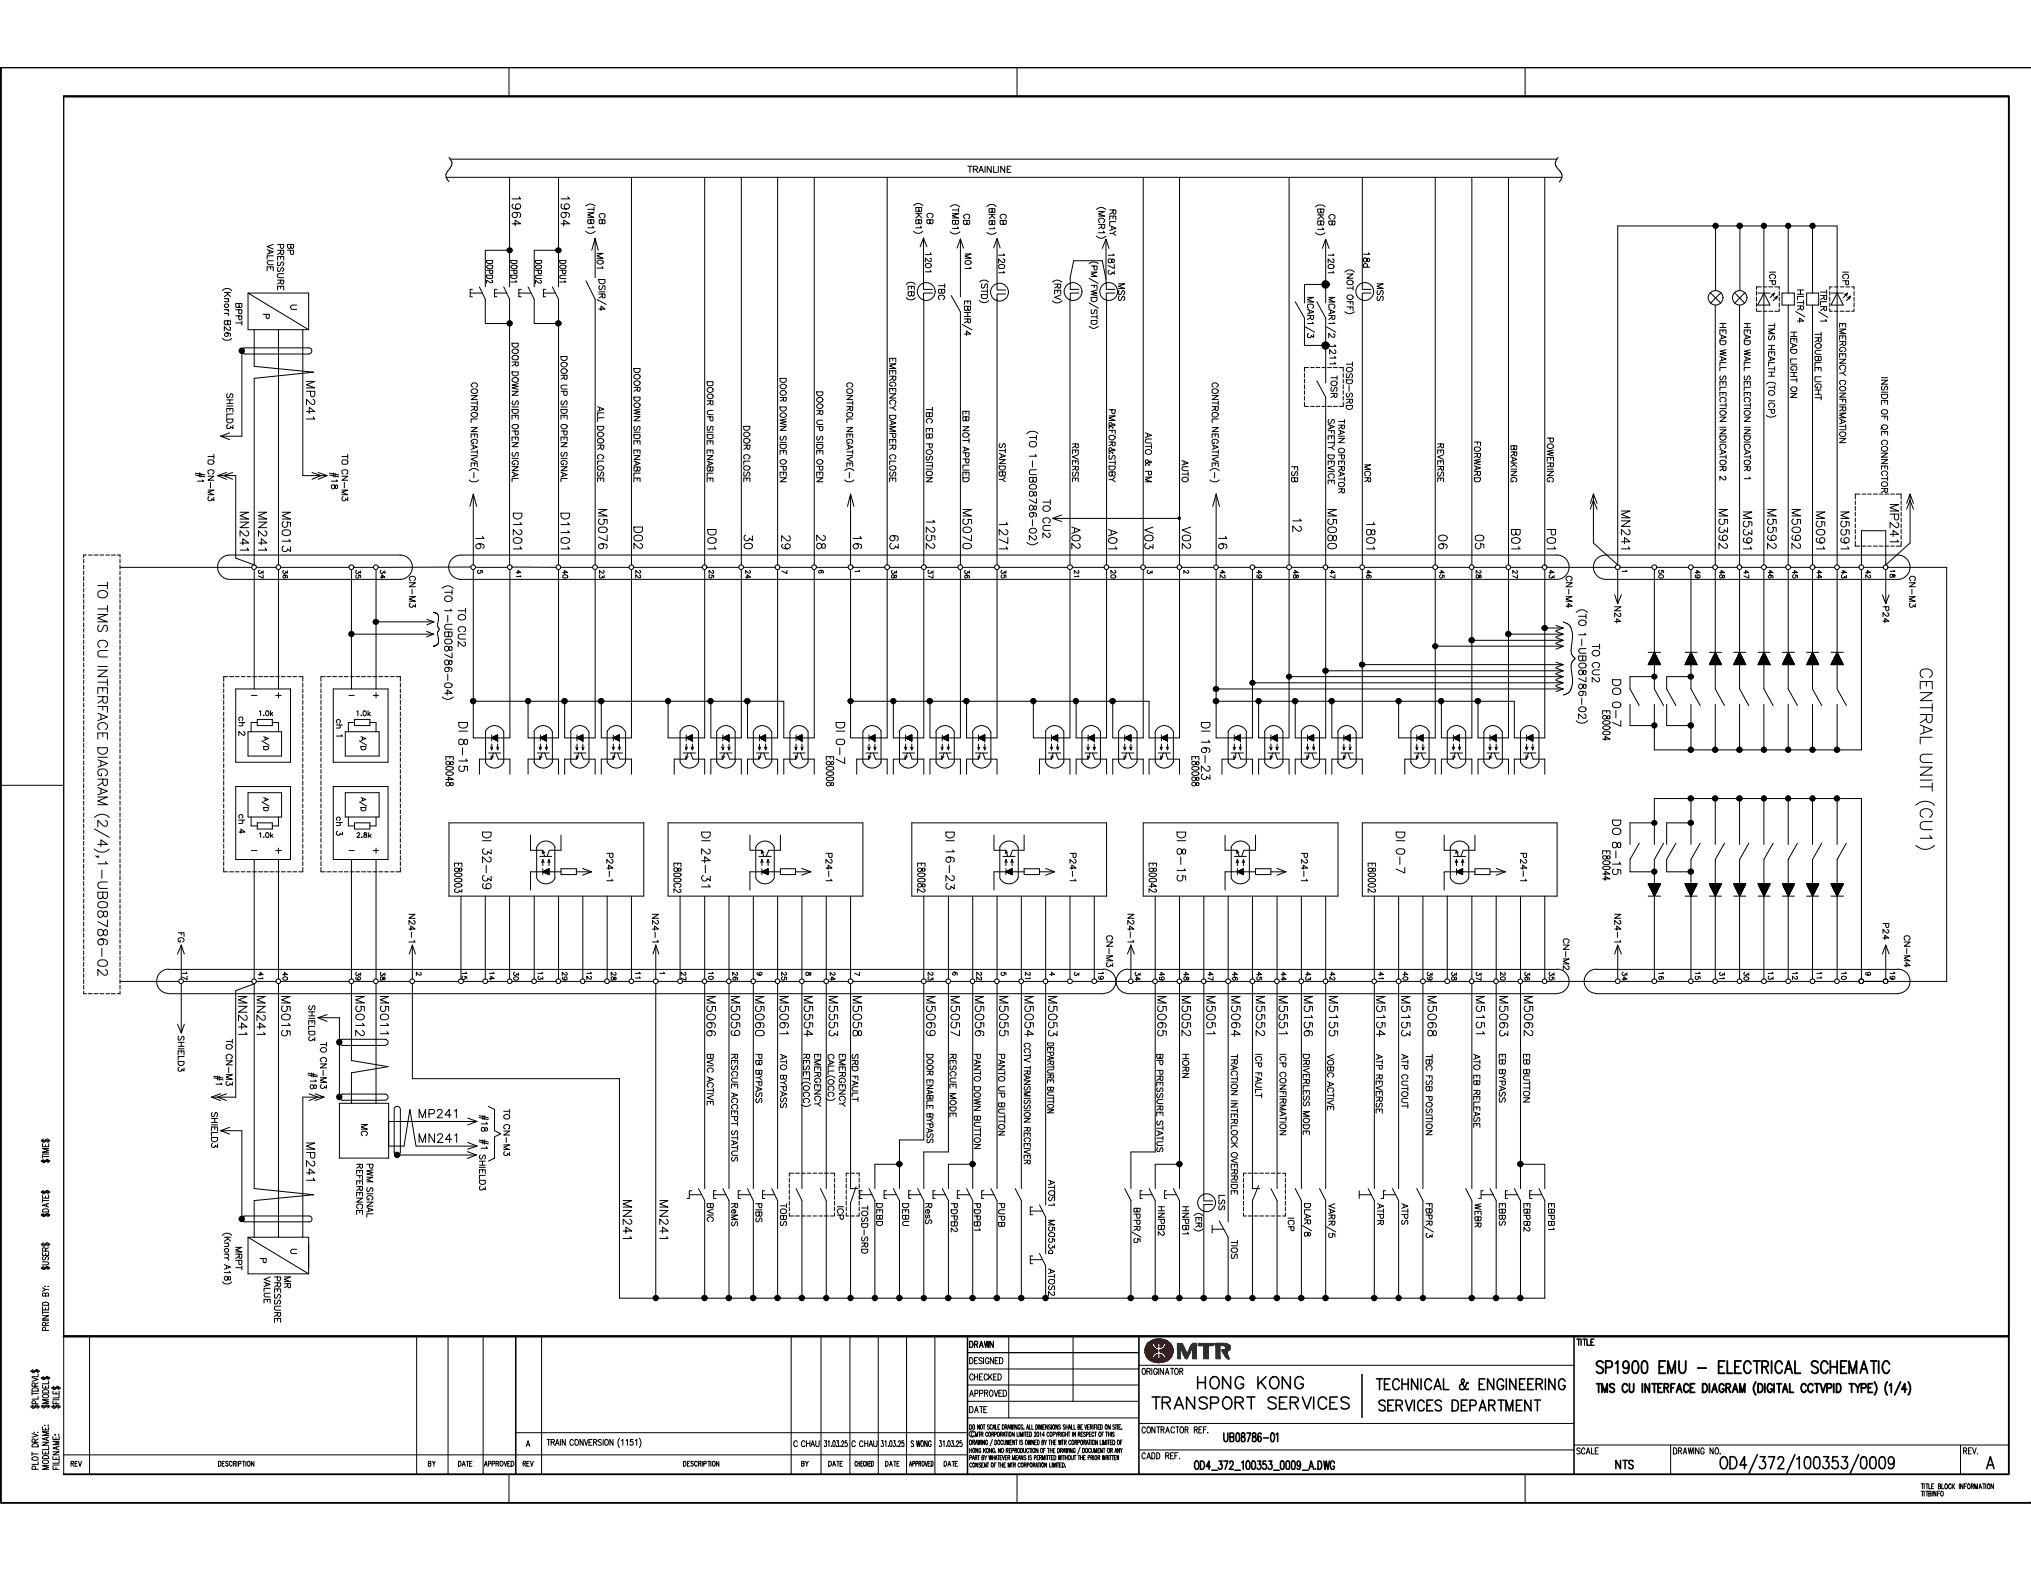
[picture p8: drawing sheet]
<svg xmlns="http://www.w3.org/2000/svg" width="279mm" height="216mm" viewBox="0 0 279 216" stroke-linecap="round" stroke-linejoin="round" font-family="sans-serif">
<defs><g id="words">
<text font-size="16.9" x="171.3" y="200.3" transform="rotate(90 171.3 200.3)">!</text>
<text font-size="16.4" x="63.8" y="152.3" transform="rotate(90 63.8 152.3)">::r</text>
<g font-size="11.3">
<text x="54.5" y="80" transform="rotate(90 54.5 80)">~:,'f</text>
<text x="54.5" y="80.6" transform="rotate(90 54.5 80.6)">:</text>
</g>
<text font-size="10.8" x="168.1" y="196.8" transform="rotate(90 168.1 196.8)">i</text>
<text font-size="10" x="227.2" y="186.9" transform="rotate(90 227.2 186.9)">al</text>
<text font-size="8.8" x="228.7" y="92.9" transform="rotate(90 228.7 92.9)">~r</text>
<g font-size="8.5">
<text x="72.9" y="114.8" transform="rotate(90 72.9 114.8)">~</text>
<text x="103" y="114.8" transform="rotate(90 103 114.8)">~</text>
</g>
<g font-size="7.9">
<text x="54.5" y="78.1" transform="rotate(90 54.5 78.1)">~</text>
<text x="54.5" y="152.1" transform="rotate(90 54.5 152.1)">~,~</text>
</g>
<text font-size="7.7" x="255" y="186.9" transform="rotate(90 255 186.9)">~w</text>
<g font-size="7.5">
<text x="112.5" y="78.2" transform="rotate(90 112.5 78.2)">.</text>
<text x="231.2" y="90" transform="rotate(90 231.2 90)">-</text>
<text x="236.5" y="186.9" transform="rotate(90 236.5 186.9)">~;</text>
</g>
<text font-size="7.5" fill="#960000" x="161.8" y="184.7" transform="rotate(90 161.8 184.7)">~</text>
<text font-size="7.4" x="142.3" y="172.3" transform="rotate(90 142.3 172.3)">r</text>
<text font-size="6.9" x="269.4" y="203.9" transform="rotate(90 269.4 203.9)">i</text>
<g font-size="6.6">
<text x="225" y="95.9" transform="rotate(90 225 95.9)">,::::r</text>
<text x="234.8" y="90.1" transform="rotate(90 234.8 90.1)">-</text>
<text x="238.2" y="90.2" transform="rotate(90 238.2 90.2)">-</text>
<text x="247.1" y="90.1" transform="rotate(90 247.1 90.1)">-</text>
<text x="250.4" y="90.1" transform="rotate(90 250.4 90.1)">-</text>
</g>
<text font-size="6.5" x="34.9" y="108.8" transform="rotate(90 34.9 108.8)">B~</text>
<text font-size="6.3" x="34.9" y="97.7" transform="rotate(90 34.9 97.7)">~oEJ</text>
<text font-size="5.9" x="249.9" y="96.8" transform="rotate(90 249.9 96.8)">~</text>
<g font-size="5.6">
<text x="241.8" y="90.2" transform="rotate(90 241.8 90.2)">-</text>
<text x="244" y="90.2" transform="rotate(90 244 90.2)">-</text>
<text x="241" y="186.9" transform="rotate(90 241 186.9)">~a</text>
</g>
<text font-size="5.4" fill="#960000" x="157.4" y="184" transform="rotate(90 157.4 184)">0</text>
<g font-size="5.2">
<text x="66.8" y="34.3" transform="rotate(90 66.8 34.3)">l-i_}-J</text>
<text x="71.4" y="34.2" transform="rotate(90 71.4 34.2)">l::}-J</text>
<text x="258.7" y="72.2" transform="rotate(90 258.7 72.2)">·rt~</text>
<text x="157.1" y="104.3" transform="rotate(90 157.1 104.3)">~</text>
</g>
<g font-size="4.9">
<text x="67.1" y="99.7" transform="rotate(90 67.1 99.7)">CµL[</text>
<text x="82.6" y="99.7" transform="rotate(90 82.6 99.7)">4-</text>
<text x="120.5" y="159.6" transform="rotate(90 120.5 159.6)">f</text>
</g>
<g font-size="4.6">
<text x="248.3" y="186.9" transform="rotate(90 248.3 186.9)">~~</text>
<text x="166.5" y="200.7" transform="rotate(90 166.5 200.7)">~</text>
</g>
<text font-size="4.5" x="264.6" y="203.9" transform="rotate(90 264.6 203.9)">;1</text>
<g font-size="4.4">
<text x="34.9" y="116.6" transform="rotate(90 34.9 116.6)">~</text>
<text x="172.8" y="114.8" transform="rotate(90 172.8 114.8)">_ 0</text>
<text x="223.1" y="186.9" transform="rotate(90 223.1 186.9)">a:</text>
<text x="252.8" y="186.9" transform="rotate(90 252.8 186.9)">a..</text>
</g>
<text font-size="4.3" x="127.8" y="99.1" transform="rotate(90 127.8 99.1)">~</text>
<text font-size="4.3" fill="#960000" x="158.3" y="188" transform="rotate(90 158.3 188)">i</text>
<text font-size="4.2" x="42.3" y="64.9" transform="rotate(90 42.3 64.9)">f</text>
<g font-size="4">
<text x="49.6" y="145.7" transform="rotate(90 49.6 145.7)">fy</text>
<text x="31.1" y="150.4" transform="rotate(90 31.1 150.4)">f</text>
<text x="219.5" y="186.9" transform="rotate(90 219.5 186.9)">Bil!!</text>
</g>
<g font-size="3.8">
<text x="235.3" y="39.9" transform="rotate(90 235.3 39.9)">=</text>
<text x="238.8" y="39.9" transform="rotate(90 238.8 39.9)">=</text>
<text x="223.1" y="190" transform="rotate(90 223.1 190)">a</text>
</g>
<text font-size="3.7" x="144.1" y="96.2" transform="rotate(90 144.1 96.2)">~-</text>
<g font-size="3.6">
<text x="73" y="99.7" transform="rotate(90 73 99.7)">CI</text>
<text x="203.6" y="99.7" transform="rotate(90 203.6 99.7)">CI</text>
<text x="73" y="102.2" transform="rotate(90 73 102.2)">~</text>
<text x="203.6" y="102.2" transform="rotate(90 203.6 102.2)">~</text>
<text x="137.3" y="114.8" transform="rotate(90 137.3 114.8)">~</text>
<text x="173.6" y="189.1" transform="rotate(90 173.6 189.1)">~~</text>
<text x="244.2" y="186.9" transform="rotate(90 244.2 186.9)">~~</text>
<text x="222.2" y="200.6" transform="rotate(90 222.2 200.6)">!il</text>
</g>
<g font-size="3.5">
<text x="243.5" y="78.3" transform="rotate(90 243.5 78.3)">.,</text>
<text x="130.5" y="159.9" transform="rotate(90 130.5 159.9)">I</text>
<text x="159.2" y="159.9" transform="rotate(90 159.2 159.9)">I</text>
<text x="235.9" y="199" transform="rotate(90 235.9 199)">~8</text>
</g>
<text font-size="3.4" x="149.4" y="99.7" transform="rotate(90 149.4 99.7)">c</text>
<g font-size="3.3">
<text x="100.9" y="78.4" transform="rotate(90 100.9 78.4)">'</text>
<text x="105.9" y="78.4" transform="rotate(90 105.9 78.4)">'</text>
<text x="131.1" y="78.4" transform="rotate(90 131.1 78.4)">'</text>
<text x="164.2" y="200.7" transform="rotate(90 164.2 200.7)">8</text>
</g>
<g font-size="3.2">
<text x="31.1" y="119.3" transform="rotate(90 31.1 119.3)">j</text>
<text x="44.9" y="119.3" transform="rotate(90 44.9 119.3)">j</text>
<text x="40.5" y="167" transform="rotate(90 40.5 167)">I</text>
</g>
<g font-size="3.1">
<text x="71.4" y="78.3" transform="rotate(90 71.4 78.3)">.,</text>
<text x="247" y="78.3" transform="rotate(90 247 78.3)">.,</text>
<text x="67.1" y="152.1" transform="rotate(90 67.1 152.1)">~</text>
<text x="158.3" y="191.9" transform="rotate(90 158.3 191.9)">~</text>
<text x="191.1" y="189.5" transform="rotate(90 191.1 189.5)">01:5</text>
<text x="216.8" y="199.1" transform="rotate(90 216.8 199.1)">~</text>
</g>
<g font-size="3">
<text x="147.5" y="35.8" transform="rotate(90 147.5 35.8)">L</text>
<text x="81" y="78.4" transform="rotate(90 81 78.4)">'</text>
<text x="86" y="78.4" transform="rotate(90 86 78.4)">&quot;</text>
<text x="96.1" y="78.4" transform="rotate(90 96.1 78.4)">'</text>
<text x="116.2" y="78.4" transform="rotate(90 116.2 78.4)">'</text>
<text x="121" y="78.4" transform="rotate(90 121 78.4)">&quot;</text>
<text x="126.2" y="78.4" transform="rotate(90 126.2 78.4)">'</text>
<text x="136.1" y="78.4" transform="rotate(90 136.1 78.4)">&quot;</text>
<text x="231.8" y="78.4" transform="rotate(90 231.8 78.4)">&quot;</text>
<text x="212.9" y="85.9" transform="rotate(90 212.9 85.9)">11</text>
<text x="34.9" y="95.1" transform="rotate(90 34.9 95.1)">~</text>
<text x="34.9" y="133.6" transform="rotate(90 34.9 133.6)">'-0'</text>
<text x="82.6" y="133.6" transform="rotate(90 82.6 133.6)">&quot;</text>
<text x="245.8" y="133.6" transform="rotate(90 245.8 133.6)">&quot;</text>
<text x="189.3" y="189.4" transform="rotate(90 189.3 189.4)">I:!!</text>
<text x="193.6" y="189.5" transform="rotate(90 193.6 189.5)">z~</text>
</g>
<g font-size="2.9">
<text x="235.4" y="78" transform="rotate(90 235.4 78)">·&quot;</text>
<text x="210.1" y="159.9" transform="rotate(90 210.1 159.9)">j</text>
</g>
<g font-size="2.8">
<text x="66" y="78.4" transform="rotate(90 66 78.4)">,</text>
<text x="257" y="133.6" transform="rotate(90 257 133.6)">,</text>
<text x="156.3" y="163.4" transform="rotate(90 156.3 163.4)">1</text>
<text x="272.9" y="200.2" transform="rotate(90 272.9 200.2)">&lt;</text>
</g>
<g font-size="2.7">
<text x="163.1" y="191.9" transform="rotate(90 163.1 191.9)">z</text>
<text x="168" y="189.1" transform="rotate(90 168 189.1)">zo</text>
<text x="176.8" y="189.1" transform="rotate(90 176.8 189.1)">zo::</text>
</g>
<g font-size="2.6">
<text x="121" y="163.3" transform="rotate(90 121 163.3)">1</text>
<text x="124.5" y="163.3" transform="rotate(90 124.5 163.3)">1</text>
<text x="186.9" y="163.3" transform="rotate(90 186.9 163.3)">1</text>
<text x="206.6" y="163.3" transform="rotate(90 206.6 163.3)">1</text>
<text x="197.4" y="189.5" transform="rotate(90 197.4 189.5)">:;;!</text>
</g>
<g font-size="2.5">
<text x="154.5" y="102.2" transform="rotate(90 154.5 102.2)">:</text>
<text x="166.5" y="167.8" transform="rotate(90 166.5 167.8)">-f</text>
<text x="216.9" y="184.1" transform="rotate(90 216.9 184.1)">~</text>
<text x="260.5" y="189.9" transform="rotate(90 260.5 189.9)">~</text>
</g>
<g font-size="2.4">
<text x="264.2" y="91.9" transform="rotate(90 264.2 91.9)">CENTRAL UNIT (C U1 )</text>
<text x="44.9" y="139.4" transform="rotate(90 44.9 139.4)">'1,</text>
<text x="203" y="163.3" transform="rotate(90 203 163.3)">1,</text>
<text x="182.8" y="191.9" transform="rotate(90 182.8 191.9)">w</text>
<text x="206.1" y="189.5" transform="rotate(90 206.1 189.5)">~j&quot;!!</text>
</g>
<g font-size="2.3">
<text x="97.4" y="163.4" transform="rotate(90 97.4 163.4)">Ja</text>
<text x="130.5" y="163.4" transform="rotate(90 130.5 163.4)">'1</text>
</g>
<g font-size="2.2">
<text x="189.6" y="163.4" transform="rotate(90 189.6 163.4)">'J,</text>
<text x="231.6" y="199.1" transform="rotate(90 231.6 199.1)">~</text>
<text x="247.1" y="200.2" transform="rotate(90 247.1 200.2)">~</text>
</g>
<g font-size="2.1">
<text x="242.2" y="117.2" transform="rotate(90 242.2 117.2)">~ -,~--- - -+'-o'</text>
<text x="204.6" y="189.5" transform="rotate(90 204.6 189.5)">z</text>
<text x="209.8" y="189.4" transform="rotate(90 209.8 189.4)">LLlz</text>
<text x="212.9" y="189.5" transform="rotate(90 212.9 189.5)">z</text>
</g>
<g font-size="2">
<text x="42.3" y="47.7" transform="rotate(90 42.3 47.7)">n</text>
<text x="47.6" y="95.6" transform="rotate(90 47.6 95.6)">'</text>
<text x="47.6" y="116.9" transform="rotate(90 47.6 116.9)">'</text>
<text x="166.4" y="189.1" transform="rotate(90 166.4 189.1)">OIL</text>
<text x="270.1" y="199.1" transform="rotate(90 270.1 199.1)">~</text>
</g>
<g font-size="1.9">
<text x="179.5" y="55.3" transform="rotate(90 179.5 55.3)">J</text>
<text x="13.4" y="80" transform="rotate(90 13.4 80)">TO TMS CU INTERFACE DIAGRAM (2/4),1-UB08786-02</text>
<text x="77.1" y="78" transform="rotate(90 77.1 78)">-~</text>
<text x="54.5" y="92.6" transform="rotate(90 54.5 92.6)">~:~:----------~B</text>
<text x="54.5" y="105" transform="rotate(90 54.5 105)">-O::~--------------:</text>
<text x="200.8" y="118.1" transform="rotate(90 200.8 118.1)">:</text>
<text x="70" y="133.6" transform="rotate(90 70 133.6)">&quot;</text>
<text x="176.4" y="161.3" transform="rotate(90 176.4 161.3)">r------,</text>
<text x="100.8" y="163.3" transform="rotate(90 100.8 163.3)">1,</text>
<text x="104.1" y="163.3" transform="rotate(90 104.1 163.3)">1,</text>
<text x="134" y="163.3" transform="rotate(90 134 163.3)">1,</text>
<text x="159.2" y="163.3" transform="rotate(90 159.2 163.3)">1,</text>
<text x="171.4" y="191.9" transform="rotate(90 171.4 191.9)">I-</text>
</g>
<g font-size="1.8">
<text x="261.8" y="67.9" transform="rotate(90 261.8 67.9)">~</text>
<text x="242.2" y="109.9" transform="rotate(90 242.2 109.9)">~</text>
<text x="7.2" y="190.5" transform="rotate(90 7.2 190.5)">t11A</text>
<text x="259" y="186.9" transform="rotate(90 259 186.9)">0~</text>
</g>
<g font-size="1.7">
<text x="149.4" y="35.8" transform="rotate(90 149.4 35.8)">KPt.11~1sro)</text>
<text x="40.5" y="41.9" transform="rotate(90 40.5 41.9)">u</text>
<text x="27" y="65" transform="rotate(90 27 65)">11</text>
<text x="223.1" y="70.2" transform="rotate(90 223.1 70.2)">MN241</text>
<text x="112.3" y="73.5" transform="rotate(90 112.3 73.5)">28</text>
<text x="147.5" y="72.4" transform="rotate(90 147.5 72.4)">A02</text>
<text x="207.9" y="72.7" transform="rotate(90 207.9 72.7)">B01</text>
<text x="221.8" y="93.4" transform="rotate(90 221.8 93.4)">DO 0 - 7</text>
<text x="149.4" y="101" transform="rotate(90 149.4 101)">,==~</text>
<text x="40.5" y="171.7" transform="rotate(90 40.5 171.7)">u</text>
<text x="233.8" y="187.9" transform="rotate(90 233.8 187.9)">1Z:S</text>
</g>
<g font-size="1.6">
<text x="255.8" y="75.5" transform="rotate(90 255.8 75.5)">+-&lt;e'+-</text>
<text x="219" y="88.5" transform="rotate(90 219 88.5)">TO CU2</text>
<text x="113.7" y="103.9" transform="rotate(90 113.7 103.9)">[80008</text>
<text x="161.6" y="192" transform="rotate(90 161.6 192)">&lt;(</text>
<text x="196" y="189.5" transform="rotate(90 196 189.5)">OLLI</text>
</g>
<g font-size="1.5">
<text x="5.7" y="156.5" transform="rotate(90 5.7 156.5)">D11S</text>
<text x="5.7" y="163.6" transform="rotate(90 5.7 163.6)">Sll'tOI</text>
<text x="5.7" y="170.8" transform="rotate(90 5.7 170.8)">$ij3Sll$</text>
<text x="5.7" y="176.8" transform="rotate(90 5.7 176.8)">:J.80llt1t1c1</text>
<text x="181.5" y="191.9" transform="rotate(90 181.5 191.9)">(.)</text>
</g>
<g font-size="1.4">
<text x="70.4" y="27" transform="rotate(90 70.4 27)">1964</text>
<text x="77" y="27" transform="rotate(90 77 27)">1964</text>
<text x="80.9" y="28" transform="rotate(90 80.9 28)">(n.4B1) ~</text>
<text x="82.2" y="29.3" transform="rotate(90 82.2 29.3)">CB</text>
<text x="125.9" y="27.9" transform="rotate(90 125.9 27.9)">(BKB1)</text>
<text x="127.4" y="29.3" transform="rotate(90 127.4 29.3)">CB</text>
<text x="132.6" y="29.4" transform="rotate(90 132.6 29.4)">CB</text>
<text x="137.3" y="29.4" transform="rotate(90 137.3 29.4)">CB</text>
<text x="180.7" y="28.1" transform="rotate(90 180.7 28.1)">(BKB 1)</text>
<text x="182.6" y="29.4" transform="rotate(90 182.6 29.4)">CB</text>
<text x="36.7" y="33.5" transform="rotate(90 36.7 33.5)">VALUE</text>
<text x="38.1" y="33.5" transform="rotate(90 38.1 33.5)">PRESSURE</text>
<text x="39.5" y="33.5" transform="rotate(90 39.5 33.5)">BP</text>
<text x="82.2" y="34.8" transform="rotate(90 82.2 34.8)">M01</text>
<text x="127.3" y="34.7" transform="rotate(90 127.3 34.7)">1201 Iii\</text>
<text x="132.6" y="34.9" transform="rotate(90 132.6 34.9)">M01</text>
<text x="30.8" y="39.6" transform="rotate(90 30.8 39.6)">(Knorr 826)</text>
<text x="32.3" y="41.6" transform="rotate(90 32.3 41.6)">BPPT</text>
<text x="82.2" y="38.3" transform="rotate(90 82.2 38.3)">DSIR/4</text>
<text x="124.9" y="38.7" transform="rotate(90 124.9 38.7)">(ffi)</text>
<text x="129" y="38.9" transform="rotate(90 129 38.9)">TBC</text>
<text x="132.6" y="41.3" transform="rotate(90 132.6 41.3)">EBHR/4</text>
<text x="144.1" y="38.4" transform="rotate(90 144.1 38.4)">(~)</text>
<text x="241.6" y="39.3" transform="rotate(90 241.6 39.3)">L.:::,LJ</text>
<text x="243.3" y="37.3" transform="rotate(90 243.3 37.3)">ICPf ~l</text>
<text x="247.2" y="39.8" transform="rotate(90 247.2 39.8)">HLTR/4</text>
<text x="250.6" y="39.3" transform="rotate(90 250.6 39.3)">LmCR; 1</text>
<text x="253.7" y="37.3" transform="rotate(90 253.7 37.3)">ICP: ~,-7</text>
<text x="70.4" y="47.1" transform="rotate(90 70.4 47.1)">ODOR DOWN SIDE OPEN SIGNAL</text>
<text x="239.9" y="44.4" transform="rotate(90 239.9 44.4)">HEAD WALL SELECTION INDICATOR 1</text>
<text x="249.6" y="45.6" transform="rotate(90 249.6 45.6)">TROUBLE LIGHT</text>
<text x="253.1" y="44.4" transform="rotate(90 253.1 44.4)">EMERGENCY CONFIRMATION</text>
<text x="42.3" y="50.9" transform="rotate(90 42.3 50.9)">1 MP24</text>
<text x="64.8" y="52.6" transform="rotate(90 64.8 52.6)">CONTROL NEGATl\l'E(- )</text>
<text x="77" y="48.9" transform="rotate(90 77 48.9)">DOOR UP SIDE OPEN SIGNAL</text>
<text x="87.1" y="50.6" transform="rotate(90 87.1 50.6)">DOOR DOWN SIDE ENABLE</text>
<text x="97.2" y="52.4" transform="rotate(90 97.2 52.4)">DOOR UP SIDE ENABLE</text>
<text x="107.2" y="52" transform="rotate(90 107.2 52)">DOOR DOWN SIDE OPEN</text>
<text x="112.3" y="53.8" transform="rotate(90 112.3 53.8)">DOOR UP SIDE OPEN</text>
<text x="116.4" y="52.6" transform="rotate(90 116.4 52.6)">CONTROL NEGATI\IE(- )</text>
<text x="122.3" y="49.2" transform="rotate(90 122.3 49.2)">EIAERGENCY DAMPER CLOSE</text>
<text x="166.7" y="52.6" transform="rotate(90 166.7 52.6)">CONTROL NEGATI\IE(- )</text>
<text x="179.5" y="50.4" transform="rotate(90 179.5 50.4)">L_____</text>
<text x="258.7" y="51.9" transform="rotate(90 258.7 51.9)">INSIDE OF OE CONNECTORj</text>
<text x="31.1" y="54.1" transform="rotate(90 31.1 54.1)">SHIELD3 t</text>
<text x="42.3" y="57.3" transform="rotate(90 42.3 57.3)">1</text>
<text x="82.1" y="55.9" transform="rotate(90 82.1 55.9)">ALL DOOR CLOSE</text>
<text x="102.2" y="58.6" transform="rotate(90 102.2 58.6)">DOOR CLOSE</text>
<text x="127.3" y="56" transform="rotate(90 127.3 56)">TBC</text>
<text x="132.4" y="56.4" transform="rotate(90 132.4 56.4)">EB NOT APPLIED</text>
<text x="141.6" y="59.2" transform="rotate(90 141.6 59.2)">(TO 1-UB08786- 02)</text>
<text x="28.6" y="62.4" transform="rotate(90 28.6 62.4)">TO CN- MJ</text>
<text x="44.9" y="65" transform="rotate(90 44.9 65)">#</text>
<text x="127.3" y="60.9" transform="rotate(90 127.3 60.9)">POSITION</text>
<text x="137.4" y="60.9" transform="rotate(90 137.4 60.9)">STANDBY</text>
<text x="162.6" y="63.2" transform="rotate(90 162.6 63.2)">AUTO</text>
<text x="202.7" y="60.7" transform="rotate(90 202.7 60.7)">FORWARD</text>
<text x="212.9" y="60.2" transform="rotate(90 212.9 60.2)">POWERING</text>
<text x="70.5" y="70.5" transform="rotate(90 70.5 70.5)">D 12</text>
<text x="77" y="70.5" transform="rotate(90 77 70.5)">D1</text>
<text x="82.3" y="70" transform="rotate(90 82.3 70)">M5076</text>
<text x="127.3" y="71.4" transform="rotate(90 127.3 71.4)">1252</text>
<text x="132.4" y="70" transform="rotate(90 132.4 70)">M5070</text>
<text x="137.4" y="71.7" transform="rotate(90 137.4 71.7)">127</text>
<text x="143.3" y="68.7" transform="rotate(90 143.3 68.7)">TO CU2</text>
<text x="177.7" y="71.3" transform="rotate(90 177.7 71.3)">12</text>
<text x="182.5" y="70" transform="rotate(90 182.5 70)">M5080</text>
<text x="187.9" y="71.7" transform="rotate(90 187.9 71.7)">180</text>
<text x="236.4" y="70" transform="rotate(90 236.4 70)">M5392</text>
<text x="239.8" y="70.3" transform="rotate(90 239.8 70.3)">M539</text>
<text x="243.1" y="70" transform="rotate(90 243.1 70)">M5592</text>
<text x="246.5" y="70" transform="rotate(90 246.5 70)">M5092</text>
<text x="249.8" y="70.3" transform="rotate(90 249.8 70.3)">M509</text>
<text x="253.2" y="70.3" transform="rotate(90 253.2 70.3)">M559</text>
<text x="255.4" y="69.6" transform="rotate(90 255.4 69.6)">_______J</text>
<text x="65.4" y="73.7" transform="rotate(90 65.4 73.7)">16</text>
<text x="70.5" y="73.8" transform="rotate(90 70.5 73.8)">0</text>
<text x="70.5" y="75.1" transform="rotate(90 70.5 75.1)">1</text>
<text x="77" y="72.9" transform="rotate(90 77 72.9)">10</text>
<text x="77" y="75.1" transform="rotate(90 77 75.1)">1</text>
<text x="87.1" y="72.4" transform="rotate(90 87.1 72.4)">D02</text>
<text x="97.3" y="72.7" transform="rotate(90 97.3 72.7)">D0</text>
<text x="97.3" y="75.1" transform="rotate(90 97.3 75.1)">1</text>
<text x="102.3" y="73.6" transform="rotate(90 102.3 73.6)">30</text>
<text x="107.4" y="73.6" transform="rotate(90 107.4 73.6)">29</text>
<text x="117.3" y="73.7" transform="rotate(90 117.3 73.7)">16</text>
<text x="122.3" y="73.6" transform="rotate(90 122.3 73.6)">63</text>
<text x="137.4" y="75.1" transform="rotate(90 137.4 75.1)">1</text>
<text x="162.6" y="72.4" transform="rotate(90 162.6 72.4)">V02</text>
<text x="187.9" y="75.1" transform="rotate(90 187.9 75.1)">1</text>
<text x="198" y="73.5" transform="rotate(90 198 73.5)">06</text>
<text x="202.9" y="73.5" transform="rotate(90 202.9 73.5)">05</text>
<text x="212.8" y="72.7" transform="rotate(90 212.8 72.7)">P0</text>
<text x="212.8" y="75.1" transform="rotate(90 212.8 75.1)">1</text>
<text x="239.8" y="75.1" transform="rotate(90 239.8 75.1)">1</text>
<text x="249.8" y="75.1" transform="rotate(90 249.8 75.1)">1</text>
<text x="253.2" y="75.1" transform="rotate(90 253.2 75.1)">1</text>
<text x="215.3" y="78.1" transform="rotate(90 215.3 78.1)">~ N- M4</text>
<text x="217.2" y="83.8" transform="rotate(90 217.2 83.8)">(TO 1-UB08786-02)</text>
<text x="222.1" y="83.4" transform="rotate(90 222.1 83.4)">N24</text>
<text x="31.1" y="92.9" transform="rotate(90 31.1 92.9)">L______'.~~------------- ch 4 _____</text>
<text x="34.9" y="92.9" transform="rotate(90 34.9 92.9)">!</text>
<text x="40.5" y="94.6" transform="rotate(90 40.5 94.6)">- --- --------- ------------------7</text>
<text x="49.6" y="93" transform="rotate(90 49.6 93)">;,</text>
<text x="49.6" y="97.7" transform="rotate(90 49.6 97.7)">a.Q_EJ,</text>
<text x="49.6" y="97.7" transform="rotate(90 49.6 97.7)">_</text>
<text x="115" y="99.3" transform="rotate(90 115 99.3)">DI 0 - 7</text>
<text x="165.3" y="99.3" transform="rotate(90 165.3 99.3)">DI 1</text>
<text x="220.5" y="97.7" transform="rotate(90 220.5 97.7)">E80004</text>
<text x="163.9" y="103.9" transform="rotate(90 163.9 103.9)">[ 80088</text>
<text x="165.3" y="105.3" transform="rotate(90 165.3 105.3)">23</text>
<text x="49.6" y="108.9" transform="rotate(90 49.6 108.9)">B</text>
<text x="49.6" y="111" transform="rotate(90 49.6 111)">o••·</text>
<text x="221.8" y="112.7" transform="rotate(90 221.8 112.7)">DO 8 -</text>
<text x="47.6" y="119.8" transform="rotate(90 47.6 119.8)">,</text>
<text x="49.6" y="119.8" transform="rotate(90 49.6 119.8)">;,</text>
<text x="66.4" y="114.4" transform="rotate(90 66.4 114.4)">DI 32 - 39</text>
<text x="83.5" y="117.2" transform="rotate(90 83.5 117.2)">P24- 1</text>
<text x="96.5" y="114.4" transform="rotate(90 96.5 114.4)">DI 24- 3</text>
<text x="113.6" y="117.2" transform="rotate(90 113.6 117.2)">P24- 1</text>
<text x="147.2" y="117.2" transform="rotate(90 147.2 117.2)">P24- 1</text>
<text x="161.9" y="114.4" transform="rotate(90 161.9 114.4)">DI 8 -1</text>
<text x="179" y="117.2" transform="rotate(90 179 117.2)">P24- 1</text>
<text x="192" y="114.4" transform="rotate(90 192 114.4)">DI 0 -7</text>
<text x="209.1" y="117.2" transform="rotate(90 209.1 117.2)">P24- 1</text>
<text x="220.5" y="116.9" transform="rotate(90 220.5 116.9)">[80044</text>
<text x="221.8" y="118.5" transform="rotate(90 221.8 118.5)">15</text>
<text x="245.6" y="119.2" transform="rotate(90 245.6 119.2)">- , . - - - - -+--0</text>
<text x="56.2" y="125.6" transform="rotate(90 56.2 125.6)">N24-1</text>
<text x="89.7" y="125.6" transform="rotate(90 89.7 125.6)">N24-1</text>
<text x="96.5" y="121.6" transform="rotate(90 96.5 121.6)">1</text>
<text x="155.1" y="125.6" transform="rotate(90 155.1 125.6)">N24-1--E--</text>
<text x="161.9" y="120.3" transform="rotate(90 161.9 120.3)">5</text>
<text x="152.1" y="128.6" transform="rotate(90 152.1 128.6)">CN- M3 ~f&lt;</text>
<text x="262" y="128.6" transform="rotate(90 262 128.6)">CN-M4</text>
<text x="31.1" y="137" transform="rotate(90 31.1 137)">MN241,0 CN- ~;</text>
<text x="49" y="137" transform="rotate(90 49 137)">M50</text>
<text x="97.2" y="133.7" transform="rotate(90 97.2 133.7)">10</text>
<text x="97.2" y="137" transform="rotate(90 97.2 137)">M5066</text>
<text x="100.6" y="137" transform="rotate(90 100.6 137)">M5059</text>
<text x="103.9" y="137" transform="rotate(90 103.9 137)">M5060</text>
<text x="107.3" y="133.6" transform="rotate(90 107.3 133.6)">2:</text>
<text x="107.3" y="137" transform="rotate(90 107.3 137)">M5061</text>
<text x="110.6" y="133.6" transform="rotate(90 110.6 133.6)">s</text>
<text x="110.6" y="137" transform="rotate(90 110.6 137)">M5554</text>
<text x="114" y="133.6" transform="rotate(90 114 133.6)">2</text>
<text x="114" y="137" transform="rotate(90 114 137)">M5553</text>
<text x="117.3" y="137" transform="rotate(90 117.3 137)">M5058</text>
<text x="134" y="133.6" transform="rotate(90 134 133.6)">2</text>
<text x="134" y="137" transform="rotate(90 134 137)">M5056</text>
<text x="137.3" y="133.6" transform="rotate(90 137.3 133.6)">5</text>
<text x="137.3" y="137" transform="rotate(90 137.3 137)">M5055</text>
<text x="159.3" y="137" transform="rotate(90 159.3 137)">M5065</text>
<text x="162.6" y="137" transform="rotate(90 162.6 137)">M5052</text>
<text x="172.8" y="133.6" transform="rotate(90 172.8 133.6)">4:</text>
<text x="172.8" y="137" transform="rotate(90 172.8 137)">~::::</text>
<text x="179.3" y="137" transform="rotate(90 179.3 137)">M5</text>
<text x="182.7" y="137" transform="rotate(90 182.7 137)">M5</text>
<text x="189.4" y="137" transform="rotate(90 189.4 137)">M5</text>
<text x="192.7" y="137" transform="rotate(90 192.7 137)">M5</text>
<text x="196.3" y="137" transform="rotate(90 196.3 137)">M5068</text>
<text x="202.9" y="137" transform="rotate(90 202.9 137)">M5</text>
<text x="206.3" y="137" transform="rotate(90 206.3 137)">M5063</text>
<text x="209.4" y="133.6" transform="rotate(90 209.4 133.6)">&quot;</text>
<text x="42.3" y="138.2" transform="rotate(90 42.3 138.2)">SHIELo/° CNN~~*</text>
<text x="49" y="140.6" transform="rotate(90 49 140.6)">121</text>
<text x="179.3" y="139.6" transform="rotate(90 179.3 139.6)">156</text>
<text x="182.7" y="139.6" transform="rotate(90 182.7 139.6)">155</text>
<text x="189.4" y="139.5" transform="rotate(90 189.4 139.5)">1</text>
<text x="189.4" y="140.5" transform="rotate(90 189.4 140.5)">54</text>
<text x="192.7" y="139.6" transform="rotate(90 192.7 139.6)">15</text>
<text x="192.7" y="141.6" transform="rotate(90 192.7 141.6)">3</text>
<text x="202.9" y="139.6" transform="rotate(90 202.9 139.6)">151</text>
<text x="100.6" y="144.9" transform="rotate(90 100.6 144.9)">RESCUE ACCEPT STATUS</text>
<text x="112" y="144.9" transform="rotate(90 112 144.9)">EMERGENCY</text>
<text x="114" y="144.9" transform="rotate(90 114 144.9)">CALL(OCC)</text>
<text x="115.4" y="144.9" transform="rotate(90 115.4 144.9)">EMERGENCY</text>
<text x="117.3" y="147.9" transform="rotate(90 117.3 147.9)">FAIII T</text>
<text x="127.2" y="146" transform="rotate(90 127.2 146)">~ ~E~~</text>
<text x="127.2" y="149.2" transform="rotate(90 127.2 149.2)">NABL~E~</text>
<text x="130.5" y="144.6" transform="rotate(90 130.5 144.6)">~Rcsc=•&quot;~• M°&quot;=•-</text>
<text x="134" y="144.9" transform="rotate(90 134 144.9)">PANT&quot; nnwN &quot;'' TT&quot;N</text>
<text x="137.3" y="144.9" transform="rotate(90 137.3 144.9)">PANTO UP BUTTON</text>
<text x="159.2" y="145.8" transform="rotate(90 159.2 145.8)">P PR&quot;&quot;&quot;'&quot;'UR&quot;&quot; &lt;:TATU&quot;'</text>
<text x="162.6" y="144.9" transform="rotate(90 162.6 144.9)">HORN</text>
<text x="172.8" y="144.9" transform="rotate(90 172.8 144.9)">ICP FAULT</text>
<text x="176" y="144.9" transform="rotate(90 176 144.9)">ICP CONFIRMATION</text>
<text x="179.2" y="144.9" transform="rotate(90 179.2 144.9)">DRIVERLESS MODE</text>
<text x="182.5" y="144.9" transform="rotate(90 182.5 144.9)">VOBC ACTIVE</text>
<text x="189.2" y="145" transform="rotate(90 189.2 145)">ATP REVERSE</text>
<text x="192.7" y="145" transform="rotate(90 192.7 145)">ATP CUTOUT</text>
<text x="196.1" y="144.9" transform="rotate(90 196.1 144.9)">TBC FSB POSITION</text>
<text x="202.7" y="145" transform="rotate(90 202.7 145)">ATO EB RELEASE</text>
<text x="206.2" y="144.9" transform="rotate(90 206.2 144.9)">EB BYPASS</text>
<text x="209.5" y="144.9" transform="rotate(90 209.5 144.9)">EB BUTTON</text>
<text x="42.3" y="157.1" transform="rotate(90 42.3 157.1)">MP241</text>
<text x="49" y="160" transform="rotate(90 49 160)">REFERENCE</text>
<text x="85.6" y="165" transform="rotate(90 85.6 165)">MN241</text>
<text x="90.7" y="165" transform="rotate(90 90.7 165)">MN24</text>
<text x="97.4" y="165.4" transform="rotate(90 97.4 165.4)">BVIC</text>
<text x="100.8" y="165.4" transform="rotate(90 100.8 165.4)">ReMS</text>
<text x="104.1" y="165.4" transform="rotate(90 104.1 165.4)">PISS</text>
<text x="120.5" y="165.4" transform="rotate(90 120.5 165.4)">oEBD</text>
<text x="124" y="167.9" transform="rotate(90 124 167.9)">U</text>
<text x="127.2" y="165.4" transform="rotate(90 127.2 165.4)">Re</text>
<text x="130.5" y="165.4" transform="rotate(90 130.5 165.4)">PDP82</text>
<text x="134" y="165.4" transform="rotate(90 134 165.4)">P P 1</text>
<text x="137.3" y="165.4" transform="rotate(90 137.3 165.4)">PUPB</text>
<text x="156" y="166.1" transform="rotate(90 156 166.1)">sPPR/5</text>
<text x="159.2" y="165.8" transform="rotate(90 159.2 165.8)">HNP82</text>
<text x="162.6" y="165.8" transform="rotate(90 162.6 165.8)">HNP81</text>
<text x="164.5" y="164.5" transform="rotate(90 164.5 164.5)">.._., ~ER;</text>
<text x="177.2" y="167.4" transform="rotate(90 177.2 167.4)">,cP</text>
<text x="179.4" y="165.4" transform="rotate(90 179.4 165.4)">DLAR/8</text>
<text x="182.7" y="165.4" transform="rotate(90 182.7 165.4)">VARR/5</text>
<text x="189.6" y="165.4" transform="rotate(90 189.6 165.4)">ATPR</text>
<text x="192.7" y="165.4" transform="rotate(90 192.7 165.4)">ATPS</text>
<text x="196.1" y="165.4" transform="rotate(90 196.1 165.4)">FBPR/3</text>
<text x="203" y="165.4" transform="rotate(90 203 165.4)">WEBR</text>
<text x="206.2" y="165.4" transform="rotate(90 206.2 165.4)">EBBS</text>
<text x="209.8" y="163.4" transform="rotate(90 209.8 163.4)">1,EBPB2</text>
<text x="212.9" y="165.4" transform="rotate(90 212.9 165.4)">EBPB1</text>
<text x="30.8" y="169.5" transform="rotate(90 30.8 169.5)">(KnorrA18)</text>
<text x="32.3" y="171.4" transform="rotate(90 32.3 171.4)">MRPT</text>
<text x="36.2" y="172.9" transform="rotate(90 36.2 172.9)">p</text>
<text x="90.7" y="170" transform="rotate(90 90.7 170)">1</text>
<text x="36.2" y="175.5" transform="rotate(90 36.2 175.5)">VALUE</text>
<text x="37.7" y="175.5" transform="rotate(90 37.7 175.5)">PRESSURE</text>
<text x="39" y="175.5" transform="rotate(90 39 175.5)">MR</text>
<text x="4.4" y="189.1" transform="rotate(90 4.4 189.1)">s,m,,s</text>
<text x="203.5" y="189.4" transform="rotate(90 203.5 189.4)">ILi</text>
<text x="208.7" y="189.4" transform="rotate(90 208.7 189.4)">ILi</text>
<text x="4.4" y="195.8" transform="rotate(90 4.4 195.8)">- =Atll lO&quot;ld</text>
<text x="208.7" y="192.3" transform="rotate(90 208.7 192.3)">ILi</text>
</g>
<g font-size="1.3">
<text x="135.6" y="38.4" transform="rotate(90 135.6 38.4)">(STD)</text>
<text x="177.5" y="64.1" transform="rotate(90 177.5 64.1)">FSB</text>
<text x="117.3" y="145.8" transform="rotate(90 117.3 145.8)">R</text>
<text x="161.6" y="188.1" transform="rotate(90 161.6 188.1)">~</text>
<text x="7.2" y="197.2" transform="rotate(90 7.2 197.2)">:JIIYN]IJ</text>
<text x="204.6" y="192.3" transform="rotate(90 204.6 192.3)">QC</text>
</g>
<g font-size="1.2">
<text x="135.6" y="28" transform="rotate(90 135.6 28)">(BKB1)</text>
<text x="182.6" y="34.8" transform="rotate(90 182.6 34.8)">1201</text>
<text x="147.5" y="38.8" transform="rotate(90 147.5 38.8)">( II \</text>
<text x="182.6" y="40.8" transform="rotate(90 182.6 40.8)">MCAR1/ 2 .J.2</text>
<text x="236.6" y="44.4" transform="rotate(90 236.6 44.4)">HEAD WALL SELECTION INDICATOR 2</text>
<text x="243.2" y="44.4" transform="rotate(90 243.2 44.4)">TMS HEALTH (TO ICP)</text>
<text x="246.3" y="45.6" transform="rotate(90 246.3 45.6)">HEAD LIGHT ON</text>
<text x="182.6" y="49" transform="rotate(90 182.6 49)">11:</text>
<text x="184.6" y="49.7" transform="rotate(90 184.6 49.7)">T~§Q:-_SJ,D</text>
<text x="127.3" y="58.8" transform="rotate(90 127.3 58.8)">EB</text>
<text x="157.5" y="59.4" transform="rotate(90 157.5 59.4)">AUTO&amp; PM</text>
<text x="182.6" y="55.8" transform="rotate(90 182.6 55.8)">:</text>
<text x="182.6" y="57.6" transform="rotate(90 182.6 57.6)">SAFETY DEVICE</text>
<text x="184.6" y="57.7" transform="rotate(90 184.6 57.7)">TRAIN OPERATOR</text>
<text x="147.5" y="60.9" transform="rotate(90 147.5 60.9)">REVERSE</text>
<text x="147.5" y="78.4" transform="rotate(90 147.5 78.4)">21</text>
<text x="157.5" y="78.4" transform="rotate(90 157.5 78.4)">&quot;</text>
<text x="162.6" y="78.4" transform="rotate(90 162.6 78.4)">2</text>
<text x="259" y="126.9" transform="rotate(90 259 126.9)">P24</text>
<text x="67.1" y="133.7" transform="rotate(90 67.1 133.7)">14</text>
<text x="100.6" y="133.7" transform="rotate(90 100.6 133.7)">2</text>
<text x="117.3" y="133.6" transform="rotate(90 117.3 133.6)">1</text>
<text x="202.9" y="133.6" transform="rotate(90 202.9 133.6)">J</text>
<text x="259.5" y="133.7" transform="rotate(90 259.5 133.7)">19</text>
<text x="203.5" y="192.3" transform="rotate(90 203.5 192.3)">&lt;(</text>
</g>
<g font-size="1.1">
<text x="207.9" y="78.4" transform="rotate(90 207.9 78.4)">2</text>
<text x="223.1" y="78.4" transform="rotate(90 223.1 78.4)">1</text>
</g>
<g font-size="1">
<text x="255.2" y="67.9" transform="rotate(90 255.2 67.9)">L</text>
<text x="159.3" y="133.7" transform="rotate(90 159.3 133.7)">49</text>
<text x="189.4" y="133.7" transform="rotate(90 189.4 133.7)">4</text>
<text x="189.4" y="134.4" transform="rotate(90 189.4 134.4)">1</text>
<text x="196.3" y="133.6" transform="rotate(90 196.3 133.6)">Ji</text>
<text x="206.3" y="133.6" transform="rotate(90 206.3 133.6)">2c</text>
<text x="110.7" y="144.9" transform="rotate(90 110.7 144.9)">R&quot;&quot;&quot;''&quot;TIQ(:(')</text>
</g>
<g font-size=".8">
<text x="49" y="78.4" transform="rotate(90 49 78.4)">jC</text>
<text x="49" y="133.7" transform="rotate(90 49 133.7)">jg</text>
</g>
</g></defs>
<g fill="none" stroke="#000" stroke-width=".14">
<path d="M8.8 13.3h267.6v170.4h-267.6zM70 9.3v4M139.9 9.3v4M209.8 9.3v4M61.4 24.4h153.5M61.8 21.6l.4 .8-.1 .5-.8 1.1 .1 .4 .4 .6M61.9 21.9h152.3M70.1 24.4v15.1M76.8 24.4v15.1M77 35.8h.9a.46 .46 0 0 1-.3 .5 .46 .46 0 0 1-.6-.1zM77 37.2h.9l-.1 .4h-.4v-.4M77.1 36.5a.5 .5 0 0 1 .8 .2 .47 .47 0 0 1-.5 .3 .47 .47 0 0 1-.4-.3z"/>
<path d="M77.7 38.6l.2 .2h-.9M77.9 37.8h-.6l-.3 .1v.2v.1l.3 .1h.6M80.6 38.6l1.3 2.5v36.6M81.4 34.4l.5-1.6v5.4M81.9 32.8l.4 1.6M86.9 24.5v53.2M96.9 24.5v53.2M102 24.4v53.3M107 24.5v53.2M112 24.5v53.2M122 24.5v53.2M126.6 34l.4-1.3 .5 1.3"/>
<path d="M127 32.7v6.2M130.7 31.9a.87 .87 0 0 0 1.3 0M130.7 28.4a.87 .87 0 0 1 1.3 0M131 28.9h.9M131 29.4h.9l-.9 .3 .9 .3h-.9M131.4 30.3l.1 .5 .2 .1 .2-.3v-.3h-.9l.1 .5 .2 .1 .1-.3M131.7 34.1l.4-1.2 .4 1.2M131.7 31.2l.2 .2h-.9M131.9 28.6v.6M132.1 32.9v7.9M133.1 22.9h.6M133.4 22.9v.8"/>
<path d="M133.9 23.3l.5-.1 .1-.3h-.6v.8M134.2 23.3l.3 .4M134.7 23.7l.3-.8 .3 .8M134.7 38.8a.91 .91 0 0 1 1.3 0M134.7 23.4h.5M135.5 22.9v.8M135.8 28.4a.83 .83 0 0 1 1.2 0M135.8 32a.92 .92 0 0 0 1.2 0M136.4 22.9v.8l-.6-.8v.8M136.7 34.1l.5-1.3 .4 1.3M136.7 22.9v.8h.5M137.2 32.8v7.1h1.1"/>
<path d="M137.3 22.9v.8M137.5 36.4h.3a.39 .39 0 0 1 .4 .2l-.2 .3h-.5l-.1-.2zM138 35.6l.2 .2-.1 .3h-.2l-.5-.5v.6M138 34.9l.2 .2h-.8M138 37.3l.2 .2h-.8M138.2 22.9v.8l-.5-.8v.8M138.6 23.3h.3M139.1 22.9h-.5v.8h.5M144.8 38.8a.96 .96 0 0 1 1.3 0M145.1 39.1h.8l-.1 .5h-.2l-.1-.5M145.1 39.9h.8v.5M147.2 38.4v.5"/>
<path d="M147.7 35.9h3.9l.5 2.5M150.8 28.8a.96 .96 0 0 1 1.3 0M150.8 32.5a.86 .86 0 0 0 1.3 0M151.1 29.1h.9l-.9 .3 .9 .3h-.9M151.1 30.9h.9l-.1 .5h-.3v-.5M151.3 30.6a.31 .31 0 0 1-.2-.3 .31 .31 0 0 1 .3-.3h.2a.3 .3 0 0 1 .4 .3 .3 .3 0 0 1-.2 .3M151.6 31.2l-.5 .3M151.6 34.2l.5-1.3 .5 1.3M151.8 31.8l.2 .2h-.9M152.1 32.9v6.1M152.2 38.9v.9h1.2M152.5 35.6h.3l.3 .5h.1l.1-.3-.2-.2-.2 .3a.23 .23 0 0 1-.2 .3 .23 .23 0 0 1-.3-.3z"/>
<path d="M152.6 37.2a.28 .28 0 0 0 0 .5 .28 .28 0 0 0 .4-.3l.3 .3v-.4M152.7 28.9h.8v.5l-.2 .1-.1-.1-.1-.5M152.7 30.2v-.5h.8v.5M152.7 31l.8 .4-.8 .3M153 31.2v.3M153.1 32.1l.4 .3M153.1 34.9l.2 .2h-.9M153.1 29.2l-.4 .3M153.1 29.7v.4M153.3 36.4v.5l-.9-.4M153.5 30.5h-.8v.4M153.5 31.8l-.4 .3h-.4"/>
<path d="M153.9 39h.8l-.8 .4 .8 .3h-.8M154 40h-.1l.1 .5a.72 .72 0 0 0 .5-.5h.1a.28 .28 0 0 1 0 .5M157.3 24.5v53.2M162.3 24.4v53.3M177.3 24.5v53.2M181 28.4a.97 .97 0 0 1 1.3 0M181 32a.87 .87 0 0 0 1.3 0M181.9 34.2l.5-1.3 .4 1.3M182.4 39.1h-2.9v2.6M182.4 32.9v8.8M185 37.4a.87 .87 0 0 1 1.3 0M185.3 39.6h.8"/>
<path d="M185.3 37.7h.8l-.8 .6h.8M185.4 38.6a.41 .41 0 0 1 .5 0 .41 .41 0 0 1 .2 .4 .43 .43 0 0 1-.5 .2 .43 .43 0 0 1-.3-.5zM186.1 39.3v.6M187.4 24.5v15.3h1.2M187.6 35.5a.39 .39 0 0 1 .4 .1 .39 .39 0 0 1 .1 .3l.2 .1 .1-.2-.1-.3h-.2l-.1 .3a.24 .24 0 0 1-.2 .2 .24 .24 0 0 1-.2-.3zM187.6 36.7h.8M187.7 36.7a.28 .28 0 0 1-.1-.4 .28 .28 0 0 1 .4 0 .28 .28 0 0 1 0 .4M188.3 34.8l.1 .2h-.8M189.4 39h.9l-.9 .4 .9 .3h-.9M189.5 40l-.1 .1 .1 .4h.3l.2-.5h.2l.1 .1-.1 .4M197.4 24.5v53.2M202.5 24.5v53.2"/>
<path d="M207.5 24.5v53.2M212.5 24.4v53.4M214.3 21.6l-.2 .5a1.08 1.08 0 0 0 .4 1.3l.4 .6-.1 .5-.3 .5M236 31.1v8.9M239.4 31.1v8.9M242.7 31.1v46.6M246 31.1v9.2M249.3 31.1v9.2M252.3 39.5h.6M31.6 59.5l-1.2 .5M33.3 48.3v11.7h-2.9l1.2 .5M34.1 40.3v5h8.4l-8.4-5h8.4v5"/>
<path d="M35 45.3v5.1l8.1 .8-8.1 .8v25.7l-2.6-.9v-11.4h-2.5M36.2 43.2h.8v.4l-.1 .2-.2-.1-.1-.5M38.3 45.3v32.4M41.7 45.3v20.1M42.5 47.8h-8.8a.42 .42 0 0 0-.4 .5 .42 .42 0 0 0 .4 .4h8.8M70.1 41.1v36.6M76.8 41.1v36.6M127.1 41.1v36.6M130.9 40.6l1.2 2.3v34.8M134.7 41.3a.82 .82 0 0 0 1.3 0M137.2 41.1v36.6M138.3 40.4h-1.1v1"/>
<path d="M144.8 41.4a.86 .86 0 0 0 1.3 0M145.9 40.6l-.8 .3 .8 .3M147.2 41.1v36.6M152.2 41.1v36.6M152.6 56.3h.8l-.1 .6-.3-.1v-.5M152.6 57.2h.8l-.8 .3 .8 .3h-.8M152.6 59.2h.8v.5M152.7 58.9h-.1l.1-.3 .5-.3 .2 .1-.2 .1h-.1l-.2-.4-.3 .1v.3l.5 .3-.1 .1M152.7 59.9a.44 .44 0 0 1 .4-.1 .44 .44 0 0 1 .3 .4 .41 .41 0 0 1-.5 .3 .41 .41 0 0 1-.2-.6zM153 59.2v.3M153.4 40.3h-1.2v.9M154 40.7l-.1 .1v.4l.1 .1 .2-.1 .2-.4 .2-.1a.33 .33 0 0 1 0 .6"/>
<path d="M178.2 41.5l1.3 2.2v3.8h2.9M179.6 45l1.2 .7M179.9 40.9h.8l-.8 .3 .8 .3h-.8M179.9 42.5l.8 .4-.8 .3M179.9 43.4h.8l-.1 .5h-.3v-.5M180 42.4a.29 .29 0 0 1-.1-.4 .29 .29 0 0 1 .3-.2h.2a.28 .28 0 0 1 .3 .2 .28 .28 0 0 1-.2 .4M180 45.8a.3 .3 0 0 0-.1 .5 .3 .3 0 0 0 .5 0v-.2l.3 .3v-.5M180.1 42.7v.4M180.3 43.6l-.4 .3M180.6 44.3l.1 .2h-.8M181.1 50.5h.5M181.1 55.9h.5"/>
<path d="M181.1 52.4l1.3 2.2v23.1M181.1 41.5l1.3 2.2v9M181.9 50.5h.5M181.9 55.9h.5M183.1 51.9h.8M183.1 54.1h.8v.4l-.1 .2-.2-.1v-.5M183.2 53.3l-.1 .2 .1 .3 .3-.1 .1-.4h.1l.2 .2-.1 .3M183.3 52.4a.41 .41 0 0 1 .5 0 .41 .41 0 0 1 .1 .5 .41 .41 0 0 1-.5 .1 .41 .41 0 0 1-.3-.4zM183.4 50.5h.6M183.4 55.9h.6M183.6 54.4l-.5 .3M185 42.9a.97 .97 0 0 0 1.3 0"/>
<path d="M185.2 50.1h.9M185.2 52.2h.9a.44 .44 0 0 1-.5 .6 .44 .44 0 0 1-.4-.6zM185.2 54.9h.9v.3l-.2 .3-.2-.1v-.5M185.2 55.8h.9a.44 .44 0 0 1-.5 .5 .44 .44 0 0 1-.4-.5zM185.3 41.5h.8v.5M185.3 42.2h.8v.5M185.3 50.6a.41 .41 0 0 1 .5-.1 .41 .41 0 0 1 .2 .5 .41 .41 0 0 1-.5 .2 .41 .41 0 0 1-.2-.5zM185.3 51.4l-.1 .2 .1 .3h.3l.1-.4 .2-.1 .2 .2-.2 .3M185.3 54.1a.27 .27 0 0 0-.1 .3 .27 .27 0 0 0 .4 .1l.1-.4h.2l.2 .2-.2 .3M185.4 40.6a.41 .41 0 0 1 .5 0 .41 .41 0 0 1 .2 .4 .41 .41 0 0 1-.5 .2 .41 .41 0 0 1-.3-.5zM185.8 41.5v.3M185.8 42.2v.3"/>
<path d="M186.1 49.8v.6M187.4 41.1v36.6M188.6 40.3h-1.2v.9M189.5 40.7l-.1 .2 .1 .4h.3l.1-.5 .2-.1 .2 .2-.1 .4M236 42v35.7M239.3 42v35.7M241.8 40.3h1.7M242.7 40.3l.8 1.7h-1.7M246 42v35.7M246.8 40.3h-1.6v1.7h1.6M248.5 40.3h1.7M248.5 42h1.7"/>
<path d="M249.3 42v35.7M251.9 40.3h1.7M252.3 42.8h.6M252.7 40.3l.9 1.7h-1.7zM11.5 76.9v.5M11.5 77.7v.5M11.5 78.5v.5M11.5 79.3v.5M11.9 76.3h-.4v.4M12.1 76.3h.6M13 76.3h.5M13.8 76.3h.5"/>
<path d="M14.6 76.3h.5M15.3 76.3h.6M16.1 76.3h.4v.4M16.5 76.9v.5M16.5 77.7v.5M16.5 78.5v.5M16.5 79.3v.5M16.5 78h18.1M29.9 65.4l1.3 .5M31.2 65l-1.3 .4M31.6 76.3a1.67 1.67 0 0 0-1.7 1.7 1.67 1.67 0 0 0 1.7 1.7M31.6 79.7h23.5"/>
<path d="M31.6 76.3h23.5M32 65l-1.2 .4 1.2 .5M33 70.4h1.2l-1.2 .5 1.2 .5h-1.2M33 71.8h1.2l-1.2 .8h1.2M33 74.7h1.2l-.8-.6v.8M33.9 73l.3 .2v.3l-.1 .2h-.4l-.7-.7v.7M34 75.4l.2 .2h-1.2M35 78.4v16.3M35.3 78h2.7M35.6 70.4h1.1l-1.1 .5 1.1 .5h-1.1M35.6 71.8h1.1l-1.1 .8h1.1M35.6 74.7h1.1l-.8-.6v.8"/>
<path d="M35.7 78.4a.22 .22 0 0 0-.1 .4 .22 .22 0 0 0 .3 0v-.2l.3 .2v-.3M36.2 79v.5l-.6-.3M36.4 73l.3 .2v.3l-.1 .2h-.3l-.7-.7v.7M36.5 75.4l.2 .2h-1.1M38.3 78.4v16.3M38.7 78h9.3M38.8 70.4h1.2l-1.2 .5 1.2 .5h-1.2M38.9 73a.88 .88 0 0 1 1 0 .39 .39 0 0 1-.1 .6 .58 .58 0 0 1-1-.4zM39 71.7a.42 .42 0 0 0-.2 .6 .42 .42 0 0 0 .6 .1 .42 .42 0 0 0 .1-.6h.5v.6M39 75.1a.39 .39 0 0 0-.1 .7 .39 .39 0 0 0 .6-.3l.5 .3v-.6M39 78.4a.22 .22 0 0 0-.1 .4 .22 .22 0 0 0 .4 0v-.2l.2 .2v-.3M39.1 79.1l.2 .1v.2l-.2 .1-.2-.1a.3 .3 0 0 1 .4-.3 .3 .3 0 0 1 .2 .4"/>
<path d="M39.8 74.2l.2 .2h-1.2M47 62.8h.8M47 65.5h.8l-.8 .5h.8M47 67.4h.8l-.8 .3 .8 .3h-.8M47.1 63.3l.3-.1a.33 .33 0 0 1 .4 .3 .33 .33 0 0 1-.4 .3h-.3l-.1-.2zM47.2 65.2a.34 .34 0 0 1-.1-.5 .34 .34 0 0 1 .4-.1 .31 .31 0 0 1 .3 .2 .31 .31 0 0 1-.1 .4M47.2 68.3a.3 .3 0 0 0-.1 .4 .3 .3 0 0 0 .4 .1v-.2l.3 .2v-.4M47.4 66.3v.8M47.8 62.5v.6M48.3 78.4v16.3M48.7 78h2.7M51.7 78.4v16.3"/>
<path d="M62.2 76.8l.8-.4 .4-.1h150.8a1.67 1.67 0 0 1 1.7 1.7 1.67 1.67 0 0 1-1.7 1.7h-150.8a1.67 1.67 0 0 1-1.5-1.1 1.67 1.67 0 0 1 .3-1.8zM64.6 69.6l.5-1.7 .5 1.7M65.1 78.4v23.1M65.1 67.9v9.8M65.4 78h4.4M70.1 78.4v23.1M70.5 78h6M76.8 78.4v23.1M77.2 78h4.3M81.9 78.4v23.1h-4.2v-5.1M82.2 78h4.3M86.9 78.4v23.1"/>
<path d="M87.2 78h9.4M96.9 78.4v23.1h-5v-5.1M97.3 78h4.3M102 78.4v23.1h-4.2v-5.1M102.3 78h4.4M107 78.4v23.1h-4.2v-5.1M107.3 78h4.4M112 78.4v23.1h-4.2v-5.1h-42.5M112.4 78h4.3M117 78.4v23.1h5v-23.1M117 67.9l.5 1.7M117 67.9v9.8"/>
<path d="M117 67.9l-.4 1.7M117.3 78h4.4M122.4 78h4.3M127.1 78.4v23.1h-4.2v-5.1M127.4 78h4.4M132.1 78.4v23.1h-4.2v-5.1M132.5 78h4.3M137.2 78.4v23.1h-4.2v-5.1M137.5 78h9.4M144.8 71.3h17.4M146.1 70.8l-1.3 .5 1.3 .4M147.2 78.4v23.1h-5v-5.1"/>
<path d="M147.5 78h4.4M152.2 78.4v23.1h-4.2v-5.1M152.5 72.8l1.2 .4-1.2 .5M152.6 74.1a.73 .73 0 0 1 1.1 .2 .61 .61 0 0 1-.6 .4 .61 .61 0 0 1-.6-.4zM152.6 63.6h.8M152.6 60.8h.8l-.1 .5h-.3v-.5M152.6 64.1h.8a.44 .44 0 0 1-.4 .6 .44 .44 0 0 1-.4-.6zM152.6 78h4.3M152.7 62.4h-.1l.1-.3 .5-.3 .2 .1-.3 .1-.3-.4a.3 .3 0 0 0-.3 .2 .3 .3 0 0 0 .3 .3l.3 .1-.1 .2M152.7 62.6l-.1 .1 .1 .5 .2-.1 .1-.4 .2-.1a.3 .3 0 0 1 .2 .3 .3 .3 0 0 1-.2 .3M152.9 73v.5M152.9 79.1l.3-.1 .3 .2a.32 .32 0 0 1-.3 .3 .32 .32 0 0 1-.4-.2z"/>
<path d="M153 64.9v.5l.2 .1 .1-.1 .1-.5h-.8v.5l.2 .1 .2-.2M153 61l-.4 .3M153 66l.4 .3M153.3 78.4l.2 .2v.2l-.4-.1-.3-.3v.5M153.4 65.6l-.4 .4h-.4M153.4 75.2l.3 .3h-1.2M153.4 63.3v.6M157.3 78.4v23.1h-4.2v-5.1M157.5 73.7a.72 .72 0 0 1 1.1 .2v.3a.88 .88 0 0 1-1.1 0zM157.6 78h4.3M157.7 74.7a.37 .37 0 0 0-.1 .7 .37 .37 0 0 0 .6-.3l.4 .3v-.6M158.6 72.5l-1.1 .4 1.1 .5"/>
<path d="M162.1 71.1h.2v.3h-.2zM162.3 78.4v23.1h-4.2v-5.1h-41.1M162.6 78h4.4M167.3 67.9v9.8M167.3 67.9l-.5 1.7M167.3 67.9l.5 1.7M167.3 78.4v23.1h5v-23.1M167.6 78h4.4M167.9 78.7h.6l-.4-.3v.5M168 74.8a.36 .36 0 0 1 .3 .4 .36 .36 0 0 1-.5 .2 .36 .36 0 0 1 0-.6 .63 .63 0 0 1 1 .4l-.1 .2h-.1M168.4 79.1l.1 .1v.3h-.2l-.4-.5v.5M168.6 73.7l.2 .3h-1.2"/>
<path d="M172.6 78h4.4M172.9 78.7h.7l-.5-.3v.5M173 79.1h-.1a.35 .35 0 0 0 .2 .4 .35 .35 0 0 0 .5-.1 .23 .23 0 0 0-.1-.3 .23 .23 0 0 0-.3 0 .23 .23 0 0 0 0 .4h.2M177.3 78.4v23.1h-4.2v-5.1M177.7 78h4.3M177.9 78.7h.7l-.5-.3v.5M178 79.1l.1-.1 .1 .1 .2 .4h.2v-.4h-.2a.27 .27 0 0 1-.1 .3 .27 .27 0 0 1-.3 .1zM182.4 78.4v23.1h-4.2v-5.1M182.7 78h4.4M183 78.7h.6l-.4-.3v.5M183.6 79v.5l-.6-.3M187.4 78.4v23.1h-4.2v-5.1"/>
<path d="M187.7 63.9h.9l-.9 .3 .9 .4h-.9M187.7 65.7h.9l-.1 .6h-.2l-.1-.6M187.7 78h9.4M187.9 65.4a.31 .31 0 0 1-.2-.3 .31 .31 0 0 1 .3-.3h.3a.3 .3 0 0 1 .3 .3 .3 .3 0 0 1-.3 .3M188 78.7h.6l-.4-.3v.5M188.2 79.1h.1v.3l-.1 .1-.2-.1a.3 .3 0 0 1 .3-.3 .3 .3 0 0 1 .3 .4M188.2 66l-.5 .3M197.4 78.4v23.1h-5v-5.1M197.8 61h.8l-.1 .6h-.2l-.1-.6M197.8 62.4v-.5h.8v.5M197.8 63.9v-.5h.8v.5M197.8 64.1h.8l-.1 .5h-.2l-.1-.5"/>
<path d="M197.8 66.3v-.6h.8v.6M197.8 78h4.3M197.9 64.9l-.1 .2v.3a.21 .21 0 0 0 .2 .1 .21 .21 0 0 0 .2-.2l.1-.3 .2-.1 .1 .1v.4l-.1 .1M198 78.7h.7l-.5-.3v.5M198.2 79a.23 .23 0 0 0-.1 .4 .23 .23 0 0 0 .3 0v-.3h.3v.4M198.2 61.3l-.4 .3M198.2 61.9v.3M198.2 63.4v.3M198.2 65.7v.4M198.2 64.4l-.4 .2M198.6 62.5l-.8 .3 .8 .4M202.5 78.4v23.1h-4.2v-5.1"/>
<path d="M202.8 78h4.4M203.1 79.1l.2-.1 .2 .5h.2v-.4h-.2a.3 .3 0 0 1-.1 .3 .3 .3 0 0 1-.3 .1zM203.6 78.4l.2 .2-.1 .2-.3-.1-.3-.3v.5M207.5 78.4v23.1h-4.2v-5.1M207.9 63.7h.8M207.9 64.5h.8M207.9 62.1h.8l-.1 .6-.3-.1v-.5M207.9 62.8l.8 .4-.8 .3M207.9 64.8h.8l-.8 .6h.8M207.9 78h4.3M208.1 63.7l.6 .5M208.1 63v.4"/>
<path d="M208.2 66.1v.2h-.2a.31 .31 0 0 1-.1-.4 .31 .31 0 0 1 .3-.2h.2a.3 .3 0 0 1 .3 .2 .3 .3 0 0 1-.3 .4M208.3 61.3v.5h.3l.1-.5h-.8v.5h.2l.2-.2M208.3 62.4l-.4 .3M208.3 63.9l-.4 .3M208.7 79v.5l-.6-.3M212.5 78.4v23.1M212.9 78h9.3M213.1 78.7h.7l-.5-.3v.5M213.2 79a.24 .24 0 0 0-.1 .4 .24 .24 0 0 0 .4 0v-.1l.3 .2v-.4M218.8 70l.4-1.2 .5 1.2M219.2 67.9v6.8l3.3 3v-46.6h30.2v46.6M219.2 67.9l-.4 1.3"/>
<path d="M219.2 67.9l.5 1.3M222.5 78.4v4.6l-.4-1.2M222.9 78h4.3M227.6 78.4v16.3M227.9 78h4.4M228.2 79.2a.32 .32 0 0 1 .4-.2 .32 .32 0 0 1 .2 .4l-.5 .1-.1-.2zM228.3 78.4a.24 .24 0 0 0 0 .4 .24 .24 0 0 0 .3 0 .24 .24 0 0 0 0-.4l.3 .1v.3M232.6 78.4v16.3M233 78h2.6M236 78.4v16.3l1.2 2.3M236.3 78h2.7M239.3 78.4v16.3l1.3 2.3"/>
<path d="M239.6 78h2.7M239.9 78.7h.7l-.5-.3v.5M240.6 79v.5l-.7-.3M242.7 78.4v16.3l1.2 2.3M243 78h2.7M246 78.4v16.3l1.3 2.3M246.3 78h2.7M249.3 78.4v16.3l1.3 2.3M249.7 78h2.7M249.9 78.7h.7l-.4-.3v.5M249.9 79.4h.7l-.4-.4v.5M252.7 78.4v16.3l1.3 2.3"/>
<path d="M253.1 78h2.6M253.3 78.7h.7l-.5-.3v.5M253.4 79a.23 .23 0 0 0 0 .4 .23 .23 0 0 0 .3-.1l.3 .2v-.4M255.2 68.9v.5M256.1 78.4v24.7h-28.5M256.2 67.9h.5M256.4 78h2.7M256.9 67.9h.5M257.7 67.9h.6M259.4 78.4v4.6l.5-1.2M259.4 73h-3.3v4.7M259.8 78h8v57h-8"/>
<path d="M260 69.4h1.2l-1.2 .4 1.2 .5h-1.2M260 70.7h1.2l-.1 .8h-.4l-.1-.8M260.1 67.9h.5M260.9 67.9h.6M261.1 76.3h-40.2a1.67 1.67 0 0 0-1.7 1.7 1.67 1.67 0 0 0 1.7 1.7h40.2M262.3 70l.5-1.2 .4 1.2M262.8 67.9l-.5 1.3M263.2 69.2l-.4-1.3v6.8M11.5 80.1v.5M11.5 80.9v.5M11.5 81.7v.5M11.5 82.5v.5"/>
<path d="M11.5 83.2v.6M11.5 84.1v.5M11.5 84.8v.5M11.5 85.6v.6M11.5 86.4v.6M11.5 87.2v.6M11.5 88v.5M11.5 88.8v.5M11.5 89.6v.5M11.5 90.4v.5M11.5 91.2v.5M11.5 92v.5"/>
<path d="M11.5 92.8v.5M11.5 93.6v.5M11.5 94.3v.6M11.5 95.1v.6M11.5 95.9v.5M11.5 96.7v.5M11.5 97.5v.5M11.5 98.3v.5M11.5 99.1v.5M11.5 99.9v.5M16.5 80.1v.5M16.5 80.9v.5"/>
<path d="M16.5 81.7v.5M16.5 82.5v.5M16.5 83.2v.6M16.5 84.1v.5M16.5 84.8v.5M16.5 85.6v.6M16.5 86.4v.6M16.5 87.2v.6M16.5 88v.5M16.5 88.8v.5M16.5 89.6v.5M16.5 90.4v.5"/>
<path d="M16.5 91.2v.5M16.5 92v.5M16.5 92.8v.5M16.5 93.6v.5M16.5 94.3v.6M16.5 95.1v.6M16.5 95.9v.5M16.5 96.7v.5M16.5 97.5v.5M16.5 98.3v.5M16.5 99.1v.5M16.5 99.9v.5"/>
<path d="M32.4 93h.5M32.4 94.7h7.6v10.1h-7.6zM33.2 93h.5M34 93h.5M36.3 93h.6M37.1 93h.6M37.9 93h.5M38.3 95.3v.7M38.7 93h.5M39.5 93h.5M40.3 93h.5M41.1 93h.6v.7"/>
<path d="M41.7 93.9v.6M44.2 93.9v.6M44.2 94.7v.5M44.2 95.5v.6M44.2 96.3v.6M44.2 97.1v.5M44.2 97.9v.5M44.2 98.7v.5M44.2 99.5v.5M44.7 93h-.5v.7M45 93h.5M45.8 93h.5"/>
<path d="M45.8 94.7h7.6v10.1h-7.6zM46.3 99.7h.8M46.4 99.4a.28 .28 0 0 1-.1-.4 .28 .28 0 0 1 .5 0 .28 .28 0 0 1-.1 .4M46.6 93h.5M46.7 99.7l.1 .2v.2h-.5M47.4 93h.5M48.2 93h.5M48.3 87.2h11.3M48.8 99.4h-.9v1.2M50.5 93h.6M50.9 98.9h-2.1v.9h2.1M50.9 99.4h.8v1.2"/>
<path d="M51.3 93h.6M51.4 95.6h.7M51.7 95.3v.7M52.1 93h.6M52.9 93h.5M53.7 93h.5M60.8 95.8a1.02 1.02 0 0 0 1.6 0M61.2 95.3h1l-.7-.4v.7M61.2 94.1a.63 .63 0 0 1 1 .1v.1a.63 .63 0 0 1-1 0zM61.6 92.7v.9M63.1 99.4h1.2a.65 .65 0 0 1-.3 .7 .65 .65 0 0 1-.8-.2zM63.3 86.9l-.3-.2a.51 .51 0 0 1 .5-.5 .51 .51 0 0 1 .6 .5l-.3 .2"/>
<path d="M63.8 88.3l.3 .1v.2l-.3 .3-.3-.2-.5-.5v.7M64.1 87.2h-.9l-.2 .3 .2 .3 .9 .1M72.6 96.4v5.1M82.7 96.4v5.1M167.3 94.7h47.8M167.3 96.4h41v5.1M172.3 93.9h42.8M177.3 93h37.8M182.4 92.2h32.7M187.4 91.4h27.7M197.4 88.9h17.7M202.5 88.1h12.6"/>
<path d="M207.5 87.2h7.6M214 94.4l1.1 .3-1.1 .4M214 93.6l1.1 .3-1.1 .4M214 92.7l1.1 .3-1.1 .4M214 87.7l1.1 .4-1.1 .3M214 88.5l1.1 .4-1.1 .4M214 91.1l1.1 .3-1.1 .4M214 91.9l1.1 .3M215.1 85.5l.7 .4 .3 .3 .1 .5 .1 1.2-.2 1.6 .1 .4 .3 .5a.17 .17 0 0 1 .2 .1 .17 .17 0 0 1-.2 .2l-.3 .4-.1 .5 .2 1.6-.1 1.3-.4 .8-.7 .3M215.1 92.2l-1.1 .4M223.1 81.8l-.6 1.2M226.7 89.7h1.7"/>
<path d="M227.5 89.9l.1-.1-.1 .2M227.6 90.2l-.5 .6M227.6 93h-3.4v1.7M227.6 90l-.4 .4M227.6 89.7l.8 1.7h-1.7zM227.6 90.3l.2-.2-.2 .2M227.6 90.2l.2-.2-.2 .2M227.6 90l.1-.1-.4 .4M227.6 89.9h.1l-.1 .1M227.6 89.7h.1M227.6 90h.1l-.5 .5M227.6 89.7l-.1 .1"/>
<path d="M227.6 89.8l-.1 .1M227.7 89.9l-.4 .3M227.7 89.8l-.3 .3M227.7 90l-.5 .6M227.8 90.1l-.7 .6M227.8 90l-.6 .6M227.8 90l-.2 .1M227.8 90.1l-.2 .3 .2-.2M227.8 90.2l-.2 .2M232.6 96.9v6.2M236 96.9v6.2M239.3 96.9v6.2"/>
<path d="M242.7 96.9v6.2M246 96.9v6.2M252.7 96.9v6.2M259 81.8l.4 1.2M259 83.4h.8v.4l-.1 .2-.2-.1-.1-.5M259 85.4h.8l-.5-.4v.6M259.6 84.3l.2 .1-.1 .4-.3-.1-.4-.5v.6M262.7 82h.8l-.8 .4 .8 .3h-.8M262.8 83a.28 .28 0 0 0 0 .5 .28 .28 0 0 0 .4-.3l.3 .3v-.4M263 81v.7M.1 108h8.7M11.5 100.7v.5"/>
<path d="M11.5 101.5v.5M11.5 102.2v.6M11.5 103v.5M11.5 103.8v.6M11.5 104.6v.6M11.5 105.4v.6M11.5 106.2v.6M11.5 107v.5M11.5 107.8v.5M11.5 108.6v.5M11.5 109.3v.6M11.5 110.2v.5"/>
<path d="M11.5 111v.5M11.5 111.8v.5M11.5 112.6v.5M11.5 113.3v.6M11.5 114.1v.5M11.5 114.9v.5M11.5 115.7v.5M11.5 116.5v.5M11.5 117.3v.5M11.5 118.1v.5M11.5 118.9v.5M11.5 119.7v.5"/>
<path d="M16.5 100.7v.5M16.5 101.5v.5M16.5 102.2v.6M16.5 103v.5M16.5 103.8v.6M16.5 104.6v.6M16.5 105.4v.6M16.5 106.2v.6M16.5 107v.5M16.5 107.8v.5M16.5 108.6v.5M16.5 109.3v.6"/>
<path d="M16.5 110.2v.5M16.5 111v.5M16.5 111.8v.5M16.5 112.6v.5M16.5 113.3v.6M16.5 114.1v.5M16.5 114.9v.5M16.5 115.7v.5M16.5 116.5v.5M16.5 117.3v.5M16.5 118.1v.5M16.5 118.9v.5"/>
<path d="M16.5 119.7v.5M32.4 108.2h7.6v10h-7.6zM34 119.9h.5M34.8 119.9h.5M35 118.2v16.4M35.6 119.9h.5M36.3 119.9h.6M37.1 119.9h.6M37.9 119.9h.5M38.3 116.6v.7M38.3 118.2v16.4M38.7 119.9h.5"/>
<path d="M39.5 119.9h.5M44.2 100.3v.5M44.2 101v.6M44.2 101.9v.5M44.2 102.7v.5M44.2 103.5v.5M44.2 104.2v.5M44.2 105v.6M44.2 105.8v.5M44.2 106.6v.5M44.2 107.4v.5M44.2 108.2v.5"/>
<path d="M44.2 109v.5M44.2 109.8v.5M44.2 110.6v.5M44.2 111.4v.5M44.2 112.1v.6M44.2 112.9v.6M44.2 113.7v.6M44.2 114.5v.6M44.2 115.3v.5M44.2 116.1v.5M44.2 116.9v.5M44.2 117.7v.5"/>
<path d="M45.8 108.2h7.6v10h-7.6zM46.3 113.1h.8M46.4 112.8a.26 .26 0 0 1 0-.4 .26 .26 0 0 1 .3 0 .26 .26 0 0 1 0 .4M46.4 114.3a.26 .26 0 0 0 0 .5 .26 .26 0 0 0 .4-.2l.3 .2v-.4M46.7 113.1l.1 .2v.2h-.5M46.9 101l.2 .2h-.8M47.5 100.6h4.7v3.4h-4.7zM47.5 109h4.7v3.4h-4.7zM47.9 112.4v1.2h.9M48.2 119.9h.5M48.3 118.2v16.4M48.8 113.2h2.1v.8h-2.1z"/>
<path d="M49.1 114.6l.1-.1 .3 .1-.4 .5h.4M49.4 110.3l1.1 .6M50.5 119.9h.6M50.8 114.9l.3 .2M51.1 114.7l-.4 .4M51.3 119.9h.6M51.4 117h.7M51.7 118.2v16.4M51.7 112.4v1.2h-.8M51.7 116.6v.7M52.1 119.9h.6M52.9 119.9h.5"/>
<path d="M53.7 119.9h.5M61.3 104.5v-.4h1.1v.4M61.3 107.2h1.1l-.7-.4v.6M61.4 104.8a.41 .41 0 0 1 .6 .3l.2 .1 .2-.2-.1-.2h-.3a.38 .38 0 0 1-.2 .4 .38 .38 0 0 1-.5-.2zM61.4 105.5h.7h.2l.1 .2-.1 .1-.2 .1h-.5l-.2-.1zM61.4 106.3l.4-.2 .3 .1 .2 .1 .1 .1-.3 .2h-.3l-.4-.1zM61.4 107.7a.41 .41 0 0 1 .6 .3h.2l.2-.1-.1-.2h-.3a.38 .38 0 0 1-.2 .3 .38 .38 0 0 1-.5-.1zM61.8 113.2h26.8v10h-26.8zM61.9 104.1v.2M62.5 119.2v-.5h1v.5M62.6 119.4a.4 .4 0 0 1 .4 0 .4 .4 0 0 1 .2 .4 .23 .23 0 0 0 .4-.2 .23 .23 0 0 0-.4-.2 .37 .37 0 0 1-.2 .4 .37 .37 0 0 1-.5-.1zM63.1 118.7v.3"/>
<path d="M63.1 100.5h1.2M63.2 101.7a.42 .42 0 0 1 .5 0 .42 .42 0 0 1 .1 .5 .27 .27 0 0 0 .5 .1 .46 .46 0 0 0-.2-.6l-.3 .2a.43 .43 0 0 1-.1 .4 .43 .43 0 0 1-.5 0zM63.3 105.3a.41 .41 0 0 0-.1 .6 .41 .41 0 0 0 .6 .1 .41 .41 0 0 0 0-.6h.5v.6M63.6 102.8v1M64.1 104.4l.2 .2h-1.2M72.6 104.4v2.1M73 119.9h4.2M73.4 104.8a1.38 1.38 0 0 0 1.3 .8 1.38 1.38 0 0 0 1.3-.8M73.5 100.6v4.2M73.8 116.5a1.38 1.38 0 0 1 1.3-.8 1.38 1.38 0 0 1 1.3 .8M73.9 103.5h1.7M74.3 117.8h1.6"/>
<path d="M75.2 104.4h1.6v2.1M76 100.6v4.2M76.3 116.5v4.2M77.2 114.9v2h-1.6M77.2 119.5h2.1v.8h-2.1zM78.5 104.8a1.34 1.34 0 0 0 1.2 .8 1.34 1.34 0 0 0 1.3-.8M78.5 100.6a1.34 1.34 0 0 1 1.2-.8 1.34 1.34 0 0 1 1.3 .8M78.5 100.6v4.2M79 103.5h1.6M79.2 102.7l.2 .4 .1-.4M79.3 103.9v.5l.3-.3M79.3 119.9h2.1l-1.3 .5"/>
<path d="M79.4 101.4v.1M79.4 101.5l.8-.5v.9zM79.4 104.3h.1M79.4 102.3v.8M79.4 101v.9M79.5 101.4l-.1 .1M79.5 101.3l-.1 .2M79.6 101.3l-.1 .2M79.6 103.5l-.3 .9h-1.6v2.1M79.7 101.3l-.2 .2 .2-.2M79.8 101.2l-.3 .3M79.8 101.2l-.3 .4"/>
<path d="M79.9 101.2l-.4 .4M79.9 103.5l.4 .9h1.6v2.1M80 101.1l-.5 .5M80 101.5l.2-.2-.4 .4zM80.1 101.1l-.5 .5 .5-.5M80.1 101.8l.1-.1-.1 .1M80.1 101l-.5 .6 .6-.6M80.1 119.4l1.3 .5M80.2 101.3l-.4 .3M80.2 101.1l-.5 .5M80.2 101.9h.1M80.2 101.6l-.1 .2 .1-.2"/>
<path d="M80.2 101.6l-.2 .2 .2-.2M80.2 101.5l-.3 .2 .3-.2M80.2 102.3v.8l-.1-.4M80.2 101.7l-.1 .1M80.2 101.5l-.2 .2M80.2 101.4l-.4 .3M80.2 101.3l-.4 .4M80.2 101.2l-.4 .4M80.2 101.1l-.5 .5 .5-.4M80.2 101.8l-.1 .1M80.2 101.6l-.2 .2M80.3 102.7l-.1 .4"/>
<path d="M91.9 113.2h26.8v10h-26.8zM92.7 119.4a.39 .39 0 0 1 .4 0 .39 .39 0 0 1 .2 .4h.3l.1-.1-.1-.3h-.3a.35 .35 0 0 1-.2 .4 .35 .35 0 0 1-.4-.1zM92.7 119.2v-.5h1v.5M93.2 118.7v.3M93.6 104.8a1.38 1.38 0 0 0 1.2 .8 1.38 1.38 0 0 0 1.3-.8M93.6 104.8v-4.2a1.38 1.38 0 0 1 1.2-.8 1.38 1.38 0 0 1 1.3 .8v4.2M94 103.5h1.7M94.3 102.7l.1 .4 .2-.4M94.4 103.9v.5l.3-.3M94.4 101.5l.9-.5v.9zM94.4 104.3h.1M94.4 102.3v.8"/>
<path d="M94.4 101v.9M94.5 101.4h-.1M94.6 101.4l-.1 .1M94.6 101.3l-.1 .2M94.7 101.3l-.2 .2M94.7 103.5l-.3 .9h-1.6v2.1M94.9 101.2l-.3 .3 .2-.2M94.9 101.2l-.3 .4M95 103.5l.3 .9h1.6v2.1M95 101.1l-.4 .5 .4-.4M95 101.8l.3-.2-.2 .2M95.2 101.1l-.5 .5 .4-.5"/>
<path d="M95.2 101l-.5 .6M95.3 101.3l-.4 .4M95.3 101.1l-.5 .5M95.3 101.9h.1M95.3 101.8h.1M95.3 101.7l-.1 .1M95.3 101.6l-.2 .2M95.3 101.5l-.3 .2M95.3 102.3v.8l-.2-.4M95.3 101.4l-.4 .3M95.3 101.3l-.5 .3M95.3 101.2l-.5 .4"/>
<path d="M95.4 102.7l-.2 .4M98.6 104.8v-4.2a1.38 1.38 0 0 1 1.3-.8 1.38 1.38 0 0 1 1.2 .8v4.2M98.6 104.8a1.38 1.38 0 0 0 1.3 .8 1.38 1.38 0 0 0 1.2-.8M99 103.5h1.7M99.3 102.7l.1 .4 .2-.4M99.4 103.9v.5l.3-.3M99.4 101.5l.9-.5v.9zM99.4 104.3h.1M99.4 102.3v.8M99.4 101v.9M99.5 101.4l-.1 .1M99.5 101.4v.1l.1-.1"/>
<path d="M99.7 103.5l-.3 .9h-1.6v2.1M99.7 101.3l-.2 .2 .2-.2M99.8 101.3l-.3 .2M99.8 101.3l-.2 .2M99.9 101.2l-.3 .3M99.9 101.7l.4-.4-.4 .4M99.9 101.5l.4-.5-.6 .6zM100 101.2l-.4 .4 .3-.4M100 103.5l.4 .9h1.6v2.1M100.1 101.1l-.4 .5M100.2 101.1l-.5 .5 .4-.5M100.2 101.9h.1"/>
<path d="M100.2 101l-.5 .6M100.3 101.9h.1M100.3 101.6l-.2 .2 .2-.2M100.3 101.5l-.3 .2 .3-.2M100.3 102.3v.8l-.2-.4M100.3 101.7l-.1 .1M100.3 101.1l-.5 .5 .5-.4M100.3 101.5l-.3 .2M100.3 101.4l-.3 .3M100.3 101.4l-.4 .3M100.3 101.3l-.4 .4M100.3 101.2l-.4 .4 .4-.3"/>
<path d="M100.3 101.6l-.2 .2M100.5 102.7l-.2 .4M103.2 119.9h4.2M103.6 104.8a1.34 1.34 0 0 0 1.3 .8 1.34 1.34 0 0 0 1.2-.8M104 116.5a1.38 1.38 0 0 1 1.2-.8 1.38 1.38 0 0 1 1.3 .8v4.2M104.1 103.5h1.6M104.3 102.7l.2 .4 .1-.4M104.4 103.9v.5l.3-.3M104.4 117.8h1.7M104.5 101.5h.1M104.5 101.5l.8-.5v.9zM104.5 102.3v.8"/>
<path d="M104.5 101v.9M104.6 101.4h-.1M104.6 101.4l-.1 .1M104.7 103.5l-.3 .9h-1.6v2.1M104.7 101.3l-.1 .2v-.2M104.8 101.3l-.2 .2M104.9 101.2l-.3 .3 .3-.2M105 101.5l.3-.4-.5 .5zM105 101.2l-.4 .4M105.1 103.5l.3 .9h1.6v2.1M105.1 101.8l.2-.2-.2 .2M105.1 101.1l-.5 .5"/>
<path d="M105.2 101.1l-.5 .5M105.2 101l-.5 .6 .6-.6-.5 .6M105.3 101.4l-.3 .3 .3-.3M105.3 101.3l-.4 .3M105.3 101.2l-.4 .4 .4-.4M105.3 101.1l-.5 .5M105.3 101.5l-.3 .2M105.3 101.9h.1M105.3 101.9h-.1M105.3 101.7l-.1 .1M105.3 101.6l-.1 .2M105.3 102.3v.8l-.1-.4"/>
<path d="M105.3 101.3l-.4 .4M105.5 102.7l-.2 .4M106.1 100.6a1.34 1.34 0 0 0-1.2-.8 1.34 1.34 0 0 0-1.3 .8v4.2M106.2 100.6v4.2M107.4 119.5h2v.8h-2zM107.4 114.9v2h-1.7M108.7 104.8v-4.2a1.34 1.34 0 0 1 1.2-.8 1.34 1.34 0 0 1 1.3 .8v4.2M108.7 104.8a1.34 1.34 0 0 0 1.2 .8 1.34 1.34 0 0 0 1.3-.8M109.1 103.5h1.6M109.4 103.9v.5l.3-.3M109.4 119.9h2.1M109.5 101.4v.1"/>
<path d="M109.5 102.3v.8l-.2-.4M109.5 104.3h.1M109.5 101v.9M109.5 101.5l.8-.5v.9zM109.6 101.4l-.1 .1M109.6 102.7l-.1 .4M109.7 101.3l-.1 .2M109.8 101.3l-.2 .2M109.8 103.5l-.4 .9h-1.6v2.1M109.9 101.3l-.3 .2 .2-.2M109.9 101.2l-.3 .3M110 101.2l-.3 .4"/>
<path d="M110.1 101.1l-.4 .5M110.1 103.5l.3 .9h1.6v2.1M110.2 101.5l.1-.2-.4 .4zM110.2 102.7l.1 .4 .2-.4M110.2 101.1l-.5 .5 .5-.5M110.2 101.5l.1-.1-.3 .3zM110.2 101.8l.1-.1v.1M110.3 119.4l1.2 .5-1.2 .5M110.3 101l-.5 .6 .5-.6M110.3 101.1l-.5 .5M110.3 101l-.5 .6M110.3 101.8v.1"/>
<path d="M110.3 101.6l-.1 .2 .1-.1M110.3 101.2l-.4 .4M110.3 101.6l-.1 .2M110.3 101.5l-.2 .2M110.3 101.3l-.3 .4M110.3 101.3l-.4 .3M110.3 101.1l-.4 .5 .4-.4M110.3 101.9h.1M110.3 101.6l-.2 .2 .2-.2M110.3 101.4l-.3 .3M110.3 102.3v.8M118.7 104.8a1.38 1.38 0 0 0 1.3 .8 1.38 1.38 0 0 0 1.2-.8"/>
<path d="M119.1 103.5h1.7M119.4 102.7l.1 .4 .2-.4M119.5 103.9v.5h-1.6v2.1M119.5 104.3h.1M119.5 102.3v.8M119.5 101v.9M119.6 101.4l-.1 .1M119.6 101.4v.1l.1-.1M119.8 103.5l-.3 .9 .3-.3M119.8 101.3l-.2 .2 .2-.2M119.9 101.5l-.1 .1M119.9 101.3l-.2 .2 .2-.2"/>
<path d="M120 101.5l-.2 .1M120 101.2l-.3 .3M120 101.7l.4-.4-.4 .4M120.1 101.5l-.2 .1M120.1 101.5l.3-.4-.5 .5 .2-.1M120.1 101.2l-.4 .4 .4-.4M120.1 103.5l.3 .9h1.6v2.1M120.2 101.1l-.3 .4M120.2 101.8l.2-.2-.1 .2M120.3 101.8l.1-.1-.1 .1M120.3 101.1l-.5 .5 .1-.1M120.4 101.8l-.1 .1"/>
<path d="M120.4 101l-.5 .6M120.4 101.3l-.3 .4 .3-.2-.3 .2M120.4 101.4l-.3 .3M120.4 101.7l-.1 .1M120.4 101.3l-.4 .3M120.4 101.6l-.2 .2M120.4 101.2l-.3 .3M120.4 101.5l-.3 .2M120.4 101l-.9 .5 .9 .4M120.4 101.9h.1M120.4 101.6l-.2 .2 .2-.2M120.4 102.3v.8l-.2-.4"/>
<path d="M120.4 101v.9M120.4 101.1l-.3 .4M120.4 101l-.4 .5M120.5 102.7l-.1 .4M121.2 100.6v4.2M121.2 100.6a1.38 1.38 0 0 0-1.2-.8 1.38 1.38 0 0 0-1.3 .8v4.2M123.7 104.8a1.38 1.38 0 0 0 1.3 .8 1.38 1.38 0 0 0 1.2-.8M123.7 100.6a1.38 1.38 0 0 1 1.3-.8 1.38 1.38 0 0 1 1.2 .8v4.2M123.7 100.6v4.2M124.2 103.5h1.6M124.4 102.7l.2 .4 .2-.4M124.5 103.9v.5l.3-.3"/>
<path d="M124.6 101.5h.1M124.6 101.5l.8-.5v.9zM124.6 104.3h.1M124.6 102.3v.8M124.6 101v.9M124.7 101.4h-.1M124.7 101.4l-.1 .1M124.8 103.5l-.3 .9h-1.6v2.1M124.8 101.3l-.1 .2 .1-.2M124.9 101.3l-.2 .2M125 101.2l-.3 .3 .3-.2M125.1 101.5l.3-.4-.5 .5z"/>
<path d="M125.1 101.2l-.3 .4 .3-.4M125.2 103.5l.3 .9h1.6M125.2 101.8l.2-.2-.2 .2M125.2 101.1l-.4 .5 .5-.5M125.3 101.1l-.5 .5M125.3 101l-.5 .6 .6-.6-.5 .6M125.4 113.2h26.8v10h-26.8zM125.4 101.4l-.3 .3 .3-.3M125.4 101.2l-.4 .4 .4-.3M125.4 101.2l-.4 .4M125.4 101.1l-.5 .5M125.4 101.5l-.3 .2"/>
<path d="M125.4 101.9h.1M125.4 101.9h-.1M125.4 101.7l-.1 .1M125.4 101.6l-.1 .2M125.4 102.3v.8l-.1-.4M125.4 101.3l-.4 .4M125.6 102.7l-.2 .4M126.2 119.2v-.5h1.1v.5M126.3 119.4a.41 .41 0 0 1 .4 0 .41 .41 0 0 1 .2 .4 .23 .23 0 0 0 .4-.2 .23 .23 0 0 0-.4-.2 .45 .45 0 0 1-.6 .4zM126.7 118.7v.3M128.7 104.8a1.38 1.38 0 0 0 1.3 .8 1.38 1.38 0 0 0 1.3-.8M128.7 100.6a1.38 1.38 0 0 1 1.3-.8 1.38 1.38 0 0 1 1.3 .8v4.2"/>
<path d="M129.2 103.5h1.7M129.5 102.7l.1 .4 .2-.4M129.5 103.9v.5l.3-.3M129.6 101.4v.1M129.6 101.5l.9-.5v.9zM129.6 104.3h.1M129.6 102.3v.8M129.6 101v.9M129.7 101.4l-.1 .1M129.8 101.4l-.2 .1M129.8 101.3l-.1 .2M129.9 101.3l-.2 .2"/>
<path d="M129.9 103.5l-.4 .9h-1.6M130 101.3l-.3 .2 .2-.2M130 101.2l-.2 .3M130.1 101.2l-.3 .4M130.1 115.6h1.2M130.1 114.4h1.2v.4a.59 .59 0 0 1-.6 .4 .59 .59 0 0 1-.6-.4zM130.2 101.2l-.4 .4M130.2 101.1l-.4 .5M130.2 103.5l.3 .9h1.6v2.1M130.3 101.5l.2-.2-.5 .4zM130.3 101.1l-.5 .5 .5-.5M130.3 101.5l.2-.1-.4 .3z"/>
<path d="M130.3 101.8l.2-.1-.1 .1M130.4 101l-.5 .6 .6-.6-.6 .6M130.4 101.9h.1M130.5 101.1l-.6 .5M130.5 101.8l-.1 .1M130.5 101.7l-.2 .1M130.5 101.2l-.5 .4M130.5 101.6l-.2 .2M130.5 101.5l-.3 .2M130.5 101.6l-.3 .2 .3-.2M130.5 101.5l-.3 .2 .3-.2M130.5 102.3v.8l-.2-.4"/>
<path d="M130.5 101.4l-.4 .3M130.5 101.3l-.4 .4M130.5 117.9a.36 .36 0 0 1 .3 .4 .36 .36 0 0 1-.4 .2 .36 .36 0 0 1-.2-.5 .79 .79 0 0 1 1 0 .36 .36 0 0 1-.1 .5M130.5 101.3l-.5 .3M130.5 101.1l-.5 .5 .5-.4M130.6 119v1M130.6 102.7l-.1 .4M131.1 116.9l.2 .2h-1.2M133.8 104.8a1.34 1.34 0 0 0 1.2 .8 1.34 1.34 0 0 0 1.3-.8M133.8 100.6a1.34 1.34 0 0 1 1.2-.8 1.34 1.34 0 0 1 1.3 .8M133.8 100.6v4.2M134.2 103.5h1.7"/>
<path d="M134.6 103.9v.5l.2-.3M134.6 102.3v.8l-.1-.4M134.6 104.3h.1M134.6 101v.9M134.6 101.5l.9-.5v.9zM134.7 101.5h.1M134.7 101.4h.1M134.7 101.4v.1M134.8 102.7l-.2 .4M134.9 103.5l-.3 .9h-1.6v2.1M134.9 101.3l-.2 .2 .1-.2M135 101.3l-.3 .2"/>
<path d="M135.1 101.2l-.4 .3M135.1 101.7l.4-.3-.3 .3M135.1 101.2l-.3 .4M135.2 101.2l-.4 .4M135.2 101.7l.3-.2-.3 .2M135.2 103.5l.3 .9h1.7v2.1M135.3 101.1l-.5 .5M135.3 101.5l.2-.2-.4 .4zM135.3 102.7l.2 .4 .1-.4M135.3 101.1l-.4 .5M135.4 101l-.5 .6M135.5 101.3l-.4 .4"/>
<path d="M135.5 101.1l-.5 .5 .5-.4M135.5 101.9h.1M135.5 101.9h-.1M135.5 101.7l-.1 .1 .1-.1M135.5 101.6l-.2 .2 .2-.1M135.5 102.3v.8M135.5 101l-.6 .6M135.5 101.4l-.3 .3M135.5 101.2l-.5 .4 .5-.3M135.5 101.5l-.2 .3M136.3 100.6v4.2M136.7 119.9h4.2"/>
<path d="M136.7 114.9v2h1.6l.3 .9M137.5 116.5a1.34 1.34 0 0 1 1.3-.8 1.34 1.34 0 0 1 1.2 .8M138 117.8h1.7M138.4 119.9l.8-.4v.8zM138.5 119.8l.2 .3M138.6 119.8l.3 .3M138.6 120l-.1-.2 .1 .2M138.6 119.8l.5 .4M138.6 117.3l-.3-.4v.5M138.6 119.8l.5 .5M138.7 119.8l.5 .5M138.7 119.7l.5 .6z"/>
<path d="M138.8 119.7l.4 .4-.4-.4M138.9 119.7l.3 .3M138.9 119.6l.3 .4M138.9 119.6l.3 .3M138.9 119.6l.3 .3zM139.1 119.5l.1 .2M139.1 118.6l.1-.4v.8M139.2 119.5h.1M139.2 118.2l.2 .4M139.2 119.8l-.2-.2 .2 .2M140.1 116.5v4.2M140.9 119.5h2.1v.8h-2.1z"/>
<path d="M140.9 114.9v2h-1.6l-.3 .9M143 119.9h2.1M143.8 119.4l1.3 .5-1.3 .5M144.6 104.4h-1.6v2.1M145.6 104.4h1.6v2.1M148.8 104.8a1.38 1.38 0 0 0 1.3 .8 1.38 1.38 0 0 0 1.3-.8M148.8 100.6v4.2M149.3 103.5h1.7M149.6 104.4h-1.6v2.1M150.5 102.3v.8l.2-.4M150.6 104.4h1.6v2.1M151.4 100.6v4.2"/>
<path d="M153.9 104.8a1.34 1.34 0 0 0 1.2 .8 1.34 1.34 0 0 0 1.3-.8M154.6 103.9v.5l.3-.3M154.7 101.5h.1M154.7 101.5l.9-.4v.8zM154.7 104.3h.1M154.7 101.1v.8M154.8 101.4h-.1M154.9 101.4l-.1 .1M155 101.3l-.2 .2 .1-.2M155 103.5l-.4 .9h-1.5v2.1M155.1 101.3l-.3 .2M155.1 101.3l-.2 .2"/>
<path d="M155.2 101.2l-.3 .3M155.2 101.5l.4-.4-.5 .5zM155.3 101.2l-.4 .4 .3-.4M155.3 101.1l-.4 .5 .5-.5M155.4 101.1l-.4 .5M155.5 101.1l-.5 .5M155.6 101.3l-.4 .4M155.6 101.2l-.4 .4 .4-.3M155.6 101.2l-.5 .4M155.6 101.1l-.5 .5M155.6 101.4l-.3 .3 .3-.2M155.6 101.4l-.4 .3"/>
<path d="M156.4 100.6a1.34 1.34 0 0 0-1.3-.8 1.34 1.34 0 0 0-1.2 .8v4.2M156.4 100.6v4.2M157.3 113.2h26.8v10h-26.8zM158.1 119.2v-.5h1v.5M158.1 119.4a.4 .4 0 0 1 .5 0 .4 .4 0 0 1 .2 .4 .23 .23 0 0 0 .3-.2 .23 .23 0 0 0-.3-.2 .37 .37 0 0 1-.3 .4 .37 .37 0 0 1-.4-.1zM158.6 118.7v.3M158.9 104.8a1.34 1.34 0 0 0 1.3 .8 1.34 1.34 0 0 0 1.2-.8M158.9 104.8v-4.2a1.34 1.34 0 0 1 1.3-.8 1.34 1.34 0 0 1 1.2 .8v4.2M159.3 103.5h1.7M159.7 103.9v.5l.3-.3M159.8 101.5l.8-.4v.8zM159.8 102.3v.8l-.2-.4"/>
<path d="M159.8 104.3h.1M159.8 101.1v.8M159.9 101.4h-.1M159.9 102.7l-.1 .4M159.9 101.3l-.1 .2 .1-.1M160 103.5l-.3 .9h-1.6M160 101.3l-.1 .2M160.1 101.3l-.2 .2 .2-.2M160.2 101.2l-.3 .3M160.3 101.2l-.4 .4M160.4 103.5l.3 .9h1.6v2.1M160.4 101.8l.2-.2-.2 .2"/>
<path d="M160.4 101.1l-.5 .5M160.4 101.5l.2-.2-.4 .4zM160.4 102.7l.2 .4 .1-.4M160.4 101.1l-.4 .5M160.5 101.1l-.5 .5M160.5 101.8l.1-.1-.1 .1M160.5 101.1l-.5 .5 .6-.5M160.6 101.9h.1M160.6 101.6l-.2 .2 .2-.1M160.6 101.2l-.5 .4M160.6 101.1l-.5 .5 .5-.4M160.6 101.5l-.2 .2"/>
<path d="M160.6 101.5l-.3 .2 .3-.2M160.6 102.3v.8M160.6 101.1l-.5 .5M160.6 101.4l-.3 .3 .3-.3M160.6 101.8l-.1 .1M160.6 101.3l-.4 .4M160.6 101.3l-.4 .3M165.7 102.8a.34 .34 0 0 1 .2 .5 .34 .34 0 0 1-.5 .1 .34 .34 0 0 1 0-.5 1.17 1.17 0 0 1 1 .1 .32 .32 0 0 1-.1 .5M165.8 103.9v1M168.5 114.9v2h1.6l.4 .9M169 104.8a1.38 1.38 0 0 0 1.2 .8 1.38 1.38 0 0 0 1.3-.8M169.4 103.5h1.7"/>
<path d="M169.6 102.7l.2 .4M169.7 103.9l.1 .5 .3-.3M169.8 101.5l.8-.5v.9zM169.8 104.3h.1M169.8 102.3v.8l.2-.4M169.8 117.8h1.7M169.8 101v.9M169.8 101.4v.1M169.9 101.4l-.1 .1M170 101.4l-.1 .1M170 101.3l-.1 .2M170.1 118.6l.1-.4 .2 .4"/>
<path d="M170.1 101.3l-.2 .2M170.1 103.5l-.3 .9h-1.7v2.1M170.1 101.6l.5-.6-.5 .6M170.2 101.3l-.3 .2 .2-.2M170.2 119.9h.1M170.2 119.9l.9-.4v.8zM170.2 118.2v.8M170.2 119.5v.8M170.2 101.2l-.2 .3M170.2 117.1h.1M170.3 119.9h.1M170.3 119.9l.1 .1"/>
<path d="M170.3 119.8l.2 .3M170.3 119.8l.3 .3M170.4 119.8l.2 .3M170.4 119.8l.3 .3M170.4 119.8l.4 .3M170.4 101.2l-.4 .4 .3-.4M170.4 103.5l.3 .9h1.6v2.1M170.4 119.8l.5 .4M170.4 120l-.1-.2 .2 .2M170.4 101.1l-.4 .5M170.4 101.5l.2-.2-.3 .4zM170.4 117.3l-.3-.4v.5"/>
<path d="M170.5 119.8l.5 .5M170.5 101.8l.1-.2v.2M170.5 119.7l.6 .6zM170.5 119.7l.6 .5M170.5 101.1l-.4 .5 .4-.5M170.6 119.7l.5 .4M170.6 101.5v-.1l-.3 .3zM170.6 119.7l.5 .4-.5-.4 .5 .3M170.6 101.9h.1M170.6 101l-.5 .6M170.6 101.2l-.4 .4 .4-.3M170.6 101.6l-.2 .2"/>
<path d="M170.6 101.1l-.5 .5 .5-.4M170.6 101.8h.1M170.6 101.5l-.2 .2M170.6 102.3v.8l-.1-.4M170.6 101.4l-.3 .3M170.6 101.3l-.3 .4M170.8 102.7l-.2 .4M171.1 119.9l-.4-.3 .4 .4M171.5 100.6v4.2M171.5 100.6a1.38 1.38 0 0 0-1.3-.8 1.38 1.38 0 0 0-1.2 .8v4.2M171.9 116.5a1.38 1.38 0 0 0-1.3-.8 1.38 1.38 0 0 0-1.2 .8v4.2M172.7 119.9h-4.2v2.5"/>
<path d="M173.9 100.6a1.38 1.38 0 0 1 1.3-.8 1.38 1.38 0 0 1 1.3 .8v4.2M173.9 104.8a1.38 1.38 0 0 0 1.3 .8 1.38 1.38 0 0 0 1.3-.8M174 100.6v4.2M174.4 103.5h1.7M174.7 102.7l.1 .4 .2-.4M174.8 103.9v.5h-1.7v2.1M174.8 101.5h.1M174.8 104.3h.1M174.8 102.3v.8M174.8 101v.9M174.9 101.4h-.1M175 101.4l-.1 .1"/>
<path d="M175.1 101.3l-.2 .2 .1-.2M175.1 103.5l-.3 .9 .2-.3M175.2 101.3l-.3 .2M175.2 101.5l-.2 .1M175.2 101.3l-.2 .2M175.3 101.7l.4-.4-.4 .4M175.3 101.2l-.3 .3M175.3 101.5l.4-.4-.5 .5zM175.4 101.2l-.4 .4M175.4 103.5l.3 .9h1.6v2.1M175.4 101.8l.3-.2-.2 .2M175.4 101.1l-.3 .4"/>
<path d="M175.6 101.1l-.5 .5M175.6 101l-.5 .6 .6-.6M175.7 101l-.6 .6M175.7 101.7l-.1 .1M175.7 101.2l-.4 .4 .4-.3M175.7 101.6l-.2 .2M175.7 101.2l-.5 .4M175.7 101l-.9 .5 .9 .4M175.7 101.9h.1M175.7 101.9h-.1M175.7 101.7l-.1 .1 .1-.1M175.7 101.6l-.2 .2 .2-.2"/>
<path d="M175.7 102.3v.8l-.2-.4M175.7 101v.9M175.7 101.4l-.3 .3 .3-.2M175.7 101.4l-.4 .3M175.7 101.3l-.4 .4M175.7 101.1l-.5 .5M175.9 102.7l-.2 .4M179 100.6a1.38 1.38 0 0 1 1.3-.8 1.38 1.38 0 0 1 1.2 .8v4.2M179 104.8a1.38 1.38 0 0 0 1.3 .8 1.38 1.38 0 0 0 1.2-.8M179 100.6v4.2M179.5 103.5h1.6M179.7 102.7l.2 .4 .1-.4"/>
<path d="M179.8 103.9v.5h-1.6v2.1M179.9 101.5l.8-.5v.9zM179.9 104.3h.1M179.9 102.3v.8M179.9 101v.9M180 101.4h-.1M180 101.3l-.1 .2 .1-.1M180.1 103.5l-.3 .9 .3-.3M180.1 101.3l-.1 .2M180.2 101.3l-.2 .2 .2-.2M180.3 101.2l-.3 .3M180.3 101.7l.4-.4z"/>
<path d="M180.4 101.2l-.4 .4M180.5 103.5l.3 .9h1.6v2.1M180.5 101.8l.2-.2-.2 .2M180.5 101.1l-.5 .5M180.6 102.7l.1 .4M180.6 101.1l-.5 .5M180.6 101.8l.1-.1-.1 .1M180.6 101l-.5 .6 .2-.1M180.6 101.5l-.2 .2 .2-.2M180.7 101.9h.1M180.7 101.5l-.3 .2M180.7 101.8l-.1 .1 .1-.1"/>
<path d="M180.7 102.3v.8l.1-.4M180.7 101.4l-.1 .1M180.7 101.3l-.4 .4M180.7 101.6l-.1 .2 .1-.1M180.7 101.6l-.2 .2M180.7 101.2l-.4 .4M180.7 101.2l-.4 .4 .4-.3M180.7 101.1l-.5 .5M180.7 101l-.5 .6M184 100.6a1.34 1.34 0 0 1 1.3-.8 1.34 1.34 0 0 1 1.2 .8M184 104.8a1.34 1.34 0 0 0 1.3 .8 1.34 1.34 0 0 0 1.2-.8M184.1 100.6v4.2"/>
<path d="M184.5 103.5h1.6M184.8 103.9v.5l.3-.3M184.9 102.3v.8l-.2-.4M184.9 104.3h.1M184.9 101.1v.8M184.9 101.5l.8-.4v.8zM184.9 101.5h.1M185 101.4h-.1M185 101.4l-.1 .1M185 102.7l-.1 .4M185.1 101.3l-.1 .2M185.1 103.5l-.3 .9h-1.6v2.1"/>
<path d="M185.2 101.3l-.2 .2M185.3 101.3l-.3 .2 .2-.2M185.3 101.2l-.3 .3M185.4 101.2l-.4 .4M185.4 101.7l.3-.3-.3 .3M185.4 101.2l-.3 .4M185.4 101.7l.3-.2-.2 .2M185.5 103.5l.3 .9h1.6v2.1M185.5 101.1l-.4 .5M185.5 101.5l.2-.2-.4 .4zM185.6 102.7l.1 .4 .2-.4M185.6 101.1l-.5 .5"/>
<path d="M185.7 101.1l-.5 .5 .5-.5M185.7 101.4l-.3 .3M185.7 101.2l-.4 .4 .4-.3M185.7 101.1l-.4 .5 .4-.4M185.7 101.1l-.5 .5M185.7 101.9h.1M185.7 101.7l-.1 .1 .1-.1M185.7 101.6l-.1 .2 .1-.2M185.7 102.3v.8M185.7 101.7l-.1 .1M185.7 101.6l-.2 .2M185.7 101.5l-.2 .2"/>
<path d="M185.7 101.3l-.3 .4M186.6 100.6v4.2M187.4 113.2h26.8v10h-26.8zM188.2 119.2v-.5h1v.5M188.3 119.4a.4 .4 0 0 1 .4 0 .4 .4 0 0 1 .2 .4 .23 .23 0 0 0 .3-.2 .23 .23 0 0 0-.3-.2 .37 .37 0 0 1-.2 .4 .37 .37 0 0 1-.5-.1zM188.8 118.7v.3M194.1 100.6a1.38 1.38 0 0 1 1.2-.8 1.38 1.38 0 0 1 1.3 .8v4.2M194.1 104.8a1.38 1.38 0 0 0 1.2 .8 1.38 1.38 0 0 0 1.3-.8M194.1 100.6v4.2M194.5 103.5h1.7M194.9 103.9v.5l.3-.3M194.9 101.5l.8-.4v.8z"/>
<path d="M194.9 102.3v.8l-.1-.4M194.9 104.3h.1M194.9 101.1v.8M194.9 101.5h.1M195 101.4h-.1M195.1 102.7l-.2 .4M195.2 103.5l-.3 .9h-1.6v2.1M195.2 101.3l-.2 .2 .1-.1M195.2 101.3l-.2 .2M195.4 101.2l-.3 .3 .2-.2M195.4 101.7l.3-.3-.2 .3M195.4 101.2l-.3 .4"/>
<path d="M195.5 103.5l.3 .9h1.6v2.1M195.5 101.2l-.4 .4M195.5 101.8l.2-.2-.1 .2M195.5 101.1l-.3 .5M195.6 101.1l-.4 .5M195.6 102.7l.1 .4 .2-.4M195.7 101.1l-.5 .5M195.7 101.7v.1M195.7 101.5l-.2 .2M195.7 101.4l-.2 .3 .2-.2M195.7 101.3l-.3 .4M195.7 101.3l-.4 .3"/>
<path d="M195.7 101.2l-.4 .4M195.7 101.1l-.4 .5zM195.7 101.1l-.5 .5zM195.7 101.9h.1M195.7 101.7v.1v-.1M195.7 101.6l-.1 .2 .1-.2M195.7 102.3v.8M195.7 101.6l-.1 .2M198.7 114.9v2h1.6l.3 .9M199.1 104.8a1.38 1.38 0 0 0 1.3 .8 1.38 1.38 0 0 0 1.2-.8M199.1 104.8v-4.2a1.38 1.38 0 0 1 1.3-.8 1.38 1.38 0 0 1 1.2 .8v4.2M199.5 103.5h1.7"/>
<path d="M199.8 102.7l.1 .4M199.9 103.9v.5h-1.6v2.1M199.9 101.5l.9-.4v.8zM199.9 102.3v.8l.2-.4M199.9 104.3h.1M199.9 117.8h1.7M199.9 101.1v.8M200 101.4l-.1 .1M200 101.4v.1M200.1 101.4l-.1 .1M200.2 101.3l-.2 .2M200.2 103.5l-.3 .9 .3-.3"/>
<path d="M200.3 101.3l-.2 .2 .2-.2M200.4 119.9h.1M200.4 119.9l.8-.4v.8zM200.4 117.1h.1M200.4 119.5v.8M200.4 101.2l-.3 .3M200.4 101.2l-.3 .4M200.4 119.9l.1 .1M200.5 119.8l.2 .3M200.5 119.8l.3 .3M200.5 119.8l.4 .3M200.5 119.8l.5 .3"/>
<path d="M200.5 103.5l.4 .9h1.6v2.1M200.6 119.8l.4 .4M200.6 101.8l.2-.2-.1 .2M200.6 120l-.2-.2 .2 .2M200.6 101.1l-.4 .5 .3-.4M200.6 119.8l.5 .5M200.6 119.8l.6 .5M200.6 117.3l-.3-.4v.5M200.6 102.7l.2 .4 .2-.4M200.6 101.5l.2-.2-.4 .4zM200.7 119.7l.5 .6-.5-.6M200.7 119.7l.5 .5"/>
<path d="M200.7 119.7l.5 .4M200.7 101.1l-.5 .5 .4-.5M200.7 101.1l-.5 .5M200.8 119.7l.4 .4zM200.8 101.9h.1M200.8 101.8h.1M200.8 101.7l-.1 .1M200.8 101.5l-.3 .2M200.8 102.3v.8M200.8 101.1l-.6 .5M200.8 101.4l-.3 .3M200.8 101.4l-.4 .3z"/>
<path d="M200.8 101.3l-.4 .4M200.8 101.3l-.4 .3M200.8 101.2l-.4 .4M200.8 101.1l-.5 .5M200.8 119.6l.4 .5-.4-.4M200.9 119.6l.3 .4M200.9 119.6l.3 .3M200.9 119.6l.3 .3-.2-.3M201 119.5l.2 .3M201.1 119.5l.1 .2M201.2 119.5v.1M201.2 119.5h.1"/>
<path d="M202.9 119.9h-4.2v2.5M202.9 119.5h2.1v.8h-2.1zM202.9 114.9v2h-1.6l-.3 .9M203.3 104.4v2.1M204.1 104.8a1.34 1.34 0 0 0 1.3 .8 1.34 1.34 0 0 0 1.2-.8M204.1 100.6v4.2M204.6 103.5h1.6M205 119.9h2.1M205.6 103.5l.3 .9h1.6v2.1M205.8 119.4l1.3 .5-1.3 .5M206.7 100.6v4.2M208.3 101.5h4.2"/>
<path d="M209.2 104.8a1.34 1.34 0 0 0 1.2 .8 1.34 1.34 0 0 0 1.3-.8M209.6 103.5h1.7M209.8 102.7l.2 .4 .2-.4M209.9 103.9v.5l.3-.3M210 104.3h.1M210 102.3v.8M210 101.1v.8M210 101.5l.9-.4v.8zM210.1 101.4h-.1M210.2 101.3l-.1 .2v-.1M210.3 103.5l-.4 .9h-1.6v2.1M210.3 101.3l-.2 .2"/>
<path d="M210.4 101.3l-.3 .2 .2-.2M210.4 101.2l-.3 .3M210.5 101.2l-.3 .4M210.6 101.2l-.4 .4M210.6 101.1l-.4 .5M210.6 103.5l.3 .9h1.6v2.1M210.6 101.8l.3-.2-.2 .2M210.7 101.1l-.5 .5M210.7 101.1l-.4 .5M210.8 101.1l-.5 .5 .6-.5M210.8 101.9h.1M210.9 101.3l-.4 .4"/>
<path d="M210.9 101.3l-.5 .4M210.9 101.3l-.5 .3M210.9 101.1l-.5 .5 .5-.5M210.9 101.1l-.6 .5M210.9 101.6l-.2 .2M210.9 101.4l-.4 .3 .4-.3M210.9 101.2l-.5 .4 .5-.4M210.9 101.9h.1M210.9 101.8l-.1 .1 .1-.1M210.9 101.7l-.1 .1M210.9 101.5l-.3 .2M210.9 102.3v.8l-.2-.4"/>
<path d="M211 102.7l-.1 .4M211.7 100.6a1.34 1.34 0 0 0-1.3-.8 1.34 1.34 0 0 0-1.2 .8v4.2M211.7 100.6v4.2M222.3 117v1M225.5 116l-1.3 2.2v1.7h3.4M227.6 116.1v-6.3h28.5v24.8M227.6 113.2h-3.4v2.9M228.9 116l-1.3 2.2v16.4M230.5 116l-1.2 2.2v1.7h3.3M232.6 113.2h-3.3v2.9M232.6 109.8v6.3M233.9 116l-1.3 2.2v16.4"/>
<path d="M236 109.8v6.3M237.2 116l-1.2 2.2v16.4M239.3 109.8v6.3M240.6 116l-1.3 2.2v16.4M242.7 109.8v6.3M243.9 116l-1.2 2.2v16.4M246 109.8v6.3M247.3 116l-1.3 2.2v16.4M249.3 109.8v6.3M250.6 116l-1.3 2.2v16.4M252.7 109.8v6.3M254 116l-1.3 2.2v16.4"/>
<path d="M11.5 136.3v.4h.4M11.5 120.4v.6M11.5 121.2v.6M11.5 122v.6M11.5 122.9v.5M11.5 123.7v.5M11.5 124.4v.6M11.5 125.2v.5M11.5 126v.5M11.5 126.8v.5M11.5 127.6v.5M11.5 128.4v.5"/>
<path d="M11.5 129.2v.5M11.5 130v.5M11.5 130.8v.5M11.5 131.5v.6M11.5 132.3v.6M11.5 133.1v.5M11.5 133.9v.6M11.5 134.7v.6M11.5 135.5v.5M12.1 136.7h.6M13 136.7h.5M13.8 136.7h.5"/>
<path d="M14.6 136.7h.5M15.3 136.7h.6M16.5 135h8.1M16.5 136.3v.4h-.4M16.5 120.4v.6M16.5 121.2v.6M16.5 122v.6M16.5 122.9v.5M16.5 123.7v.5M16.5 124.4v.6M16.5 125.2v.5M16.5 126v.5"/>
<path d="M16.5 126.8v.5M16.5 127.6v.5M16.5 128.4v.5M16.5 129.2v.5M16.5 130v.5M16.5 130.8v.5M16.5 131.5v.6M16.5 132.3v.6M16.5 133.1v.5M16.5 133.9v.6M16.5 134.7v.6M16.5 135.5v.5"/>
<path d="M23.2 133.3a1.67 1.67 0 0 0-1.7 1.6 1.67 1.67 0 0 0 1.7 1.7M23.2 136.7h128.6M23.2 133.3h128.6M24.4 131.2l.5-1.2 .5 1.2M24.5 128.3h.8v.5M24.8 129.3v.2a.3 .3 0 0 1-.3-.3 .3 .3 0 0 1 .3-.3h.2a.3 .3 0 0 1 .3 .3 .3 .3 0 0 1-.2 .3M24.9 128.3v.3M24.9 130v4.6M24.9 135.3v6.8M25.2 135h9.4M25.6 133.7l.1 .2h-.6M25.7 134.2v.5l-.6-.3"/>
<path d="M32.8 137h1.2l-1.2 .5 1.2 .4h-1.2M32.8 138.4h1.2l-1.2 .8h1.2M33.7 139.6a.36 .36 0 0 1 .3 .3 .36 .36 0 0 1-.2 .4h-.2l-.8-.7v.8M35.3 137h1.2l-1.2 .5 1.2 .4h-1.2M35.3 138.4h1.2l-1.2 .8h1.2M36.2 139.6a.36 .36 0 0 1 .3 .3 .36 .36 0 0 1-.2 .4l-.4-.2-.6-.5v.8M38.3 135.3v34.8M38.7 135h9.3M38.7 137h1.2l-1.2 .5 1.2 .4h-1.2M38.8 139.6a.96 .96 0 0 1 1.1 0 .45 .45 0 0 1-.2 .6 1.1 1.1 0 0 1-.9-.1zM38.9 134h.6l-.4-.3v.5M38.9 138.3a.41 .41 0 0 0-.1 .6 .41 .41 0 0 0 .6 .1 .41 .41 0 0 0 0-.6h.5v.6"/>
<path d="M46.7 140v10.9M48.3 135.3v10.5M48.7 135h2.7M51.7 135.3v16.4M52.1 135h4.2M52.3 137h1.2l-1.2 .5 1.2 .4h-1.2M52.3 134.4l.2-.1 .2 .4h.2v-.3h-.2a.3 .3 0 0 1-.1 .3 .3 .3 0 0 1-.3 0zM52.4 139.6a.73 .73 0 0 1 1.1 .2 .61 .61 0 0 1-.6 .5 .61 .61 0 0 1-.6-.4zM52.4 133.7a.25 .25 0 0 0-.1 .3 .25 .25 0 0 0 .4 .1v-.2l.3 .2v-.3M52.5 138.3a.4 .4 0 0 0-.1 .6 .4 .4 0 0 0 .6 .1 .4 .4 0 0 0 0-.6h.5v.6M56.7 135.3v13h28.5v30.2h127.3v-13.4l-.8-1.7M56.7 130v4.6"/>
<path d="M56.7 130l.5 1.2M56.7 130l-.4 1.2M57.1 135h6M57.8 133.7l.2 .2v.1l-.3 .1-.4-.4v.5M62.6 120.2l.5-.1 .4 .1v.2l-.2 .1h-.6l-.1-.1zM62.6 120.9l.5-.1 .4 .1v.2v.1h-.2h-.6h-.1zM62.6 121.6l.5-.1 .4 .1v.2l-.2 .2h-.6l-.1-.1zM62.7 122.2a.27 .27 0 0 0-.2 .4 .27 .27 0 0 0 .4 .1h.2l.1-.2 .3 .2v-.4M63.4 123.2v11.4M63.7 134.2a.24 .24 0 0 0-.1 .4 .24 .24 0 0 0 .3 0 .24 .24 0 0 0 0-.3h.3v.3M63.8 135h2.6M64.1 133.7l.1 .2h-.7"/>
<path d="M66.8 123.2v11.4M67.1 135h2.7M70.1 123.2v11.4M70.4 135h2.8M70.7 134.5a.32 .32 0 0 1 .4-.2 .32 .32 0 0 1 .2 .4h-.5l-.1-.1zM73.5 123.2v11.4M73.8 135h2.7M73.8 120.7a1.4 1.4 0 0 0 1.3 .8 1.4 1.4 0 0 0 1.3-.8M74.2 134.2a.23 .23 0 0 0-.2 .3 .23 .23 0 0 0 .2 .2 .23 .23 0 0 0 .2-.2l.3 .2v-.4M74.5 133.7l.2 .2h-.7M76.8 123.2v11.4M77.2 135h2.6"/>
<path d="M77.4 134.4a.35 .35 0 0 0 .2 .4 .35 .35 0 0 0 .4-.1 .23 .23 0 0 0-.1-.3 .23 .23 0 0 0-.3 0 .23 .23 0 0 0 .1 .3h.1M77.9 133.7l.1 .1v.3l-.3-.1-.4-.3v.5M80.2 123.2v11.4M80.5 135h2.7M81.2 134.3h.2v.3l-.2 .1-.2-.1-.3-.4v.5M81.2 133.7l.2 .2h-.7M83.5 123.2v11.4M83.9 135h2.6M86.9 123.2v11.4M87.2 135h2.7M87.9 133.7l.2 .2h-.7M87.9 134.3l.2 .2h-.7"/>
<path d="M90.2 135.3v43.2M90.2 130v4.6M90.2 130l-.4 1.2M90.2 130l.4 1.2M90.6 135h2.7M91.3 133.7l.1 .2h-.6M92.7 120.1h.8h.1l.1 .3-.2 .1h-.6l-.2-.1zM92.7 120.9l.4-.1a.39 .39 0 0 1 .6 .2 .71 .71 0 0 1-1 .2zM92.9 122a.28 .28 0 0 1-.2-.3 .28 .28 0 0 1 .3-.2l.6 .1 .1 .2-.2 .2M93.5 122.3h.1a.24 .24 0 0 1 0 .3 .24 .24 0 0 1-.3 .1l-.6-.5v.5M93.6 123.2v11.4M93.9 135h2.7"/>
<path d="M94.2 133.7l.2 .2-.2 .2-.5-.4v.5M94.4 134.3v.5l-.7-.3M96.9 123.2v11.4M96.9 135.3v28.1M97.3 135h2.6M100.3 123.2v11.4M100.3 135.3v28.1M100.6 135h2.7M101 134.4h.1a.21 .21 0 0 1 .1 .3 .21 .21 0 0 1-.4 0 .23 .23 0 0 1 .2-.3l.5 .1v.2h-.1M103.6 123.2v11.4M103.6 135.3v28.1M104 120.7a1.4 1.4 0 0 0 1.2 .8 1.4 1.4 0 0 0 1.3-.8"/>
<path d="M104 135h2.7M104.3 133.7l-.1 .1a.32 .32 0 0 0 .2 .3 .32 .32 0 0 0 .4-.2l-.1-.2h-.2l-.1 .2 .2 .2M107 123.2v11.4M107 135.3v28.1M107.3 135h2.7M110.3 123.2v11.4M110.3 135.3v28.1M110.7 135h2.7M113.7 123.2v11.4M113.7 135.3v28.1M114 135h2.7M114.2 134.7h.7l-.5-.4v.5"/>
<path d="M117 123.2v11.4M117 135.3v28.1h1M117.3 135h9.4M126.3 120.2l.4-.1a.5 .5 0 0 1 .6 .2v.1a.7 .7 0 0 1-1.1 0zM126.3 120.9l.4-.1a.5 .5 0 0 1 .6 .2v.1a.58 .58 0 0 1-.9 .1h-.1zM126.3 121.6a.41 .41 0 0 1 .4 0 .41 .41 0 0 1 .2 .4 .22 .22 0 0 0 .3-.1 .22 .22 0 0 0 0-.3 .22 .22 0 0 0-.3 0 .34 .34 0 0 1-.3 .4 .34 .34 0 0 1-.4-.2zM127 122.3h.2a.27 .27 0 0 1-.1 .4 .27 .27 0 0 1-.4-.1l-.5-.4v.5M127.1 135.3v21.5h-3.4v6.6M127.1 123.2v11.4M127.4 135h2.7M127.5 137h1.2l-1.2 .5 1.2 .4h-1.2M127.5 139.6a.96 .96 0 0 1 1.1 0 .45 .45 0 0 1-.2 .6 1.1 1.1 0 0 1-.9-.1z"/>
<path d="M127.7 138.3a.41 .41 0 0 0-.2 .6 .41 .41 0 0 0 .7 .1 .41 .41 0 0 0-.1-.6h.6v.6M127.8 134.3a.23 .23 0 0 0-.1 .4 .23 .23 0 0 0 .4-.1l.3 .1v-.3M128.2 133.7l.2 .2-.2 .2-.5-.4v.5M130.3 121.5a.39 .39 0 0 0-.1 .6 .39 .39 0 0 0 .6-.1v-.1l.5 .3v-.6M130.5 135.3v23.1h-3.4v5M130.5 123.2v11.4M130.8 135h2.7M130.8 137h1.2l-1.2 .5 1.2 .4h-1.2M130.9 139.6a.88 .88 0 0 1 1.1 0 .45 .45 0 0 1-.2 .6 .81 .81 0 0 1-1-.3zM131 120.4l.1 .1a.38 .38 0 0 1 0 .6 1.41 1.41 0 0 1-1-.7v.8M131.1 138.3a.41 .41 0 0 0-.2 .6 .41 .41 0 0 0 .6 .1 .41 .41 0 0 0 0-.6h.5v.6M131.2 133.7h.2v.3l-.2 .1-.1-.1a.3 .3 0 0 1 .3-.3 .3 .3 0 0 1 .3 .4h-.1"/>
<path d="M133.8 123.2v11.4M133.8 135.3v28.1M134.1 135h2.7M134.9 134.4l.1 .1v.2h-.2l-.4-.4v.5M137.2 123.2v11.4M137.2 135.3v28.1M137.5 135h2.7M137.5 120.7a1.37 1.37 0 0 0 1.3 .8 1.37 1.37 0 0 0 1.2-.8M138.8 120.1l-.3-.3 .4 .3M138.9 120.1l-.3-.3 .4 .4M139.2 120.1l-.5-.4 .5 .5M140.5 123.2v11.4"/>
<path d="M140.5 135.3v28.1M140.8 135h2.7M141 137h1.2l-1.2 .5 1.2 .4h-1.2M141.1 139.6a.88 .88 0 0 1 1 0 .45 .45 0 0 1-.2 .6 .81 .81 0 0 1-.9-.3zM141.2 138.3a.41 .41 0 0 0-.2 .6 .41 .41 0 0 0 .5 .2 .41 .41 0 0 0 .3-.5l-.2-.2h.6v.6M141.6 133.7l.1 .1v.3h-.1l-.2-.1-.3-.3v.5M141.6 134.5l.1 .1h-.6M143.8 123.2v11.4M143.8 135.3v30.4M144.1 135h2.8M144.2 137h1.2l-1.2 .5 1.2 .4h-1.2M144.3 139.6a.77 .77 0 0 1 1.1 .2 .64 .64 0 0 1-.5 .5 .64 .64 0 0 1-.7-.4z"/>
<path d="M144.4 134h.7l-.4-.3v.5M144.4 138.3a.41 .41 0 0 0-.1 .6 .41 .41 0 0 0 .6 .1 .41 .41 0 0 0 0-.6h.5v.6M147.2 123.2v11.4M147.5 135h2.7M147.9 133.7a.23 .23 0 0 0-.1 .3 .23 .23 0 0 0 .4 .1v-.2l.2 .2v-.3M150.5 123.2v11.4M150.9 135h4.3M151.2 134.3a.33 .33 0 0 0 .2 .4 .33 .33 0 0 0 .4-.2l-.1-.2h-.2l-.1 .2 .2 .2M151.7 133.7l.1 .2h-.7M151.8 133.3a1.67 1.67 0 0 1 1.7 1.6 1.67 1.67 0 0 1-1.7 1.7M155.1 133.3a1.68 1.68 0 0 0-1.6 1.6 1.68 1.68 0 0 0 1.6 1.7M155.2 136.7h59"/>
<path d="M155.2 133.3h59M155.6 130v4.6M155.9 135h2.7M156.2 134.7h.6l-.4-.4v.5M156.3 133.7a.25 .25 0 0 0-.1 .3 .25 .25 0 0 0 .3 .1l.1-.2 .2 .2v-.3M158.1 121.9h1l-.7-.4v.5M158.1 120.2l.6-.1 .3 .1 .1 .2-.2 .1h-.6l-.2-.1zM158.1 120.9l.6-.1 .3 .1 .1 .2-.1 .1h-.1h-.6h-.2zM158.9 122.3l.2 .1v.2l-.3 .1-.7-.5v.5M158.9 135.3v23.1h-3.3v5M158.9 123.2v11.4M159.3 135h2.6"/>
<path d="M162.3 123.2v11.4M162.3 135.3v28.1M162.6 135h2.7M162.9 134h.6l-.4-.3v.5M162.9 134.4a.43 .43 0 0 1 .5 .3h.1v-.3h-.1l-.2 .3-.2 .1-.1-.2zM165.6 123.2v11.4M165.6 135.3v29M165.9 135h2.7M166 137h1.2l-1.2 .5 1.2 .4h-1.2M166.1 139.6a.88 .88 0 0 1 1 0 .45 .45 0 0 1-.1 .6 .81 .81 0 0 1-1-.3zM166.2 134h.7l-.5-.3v.5M166.2 138.3a.41 .41 0 0 0-.2 .6 .41 .41 0 0 0 .5 .2 .41 .41 0 0 0 .3-.5l-.1-.2h.5v.6"/>
<path d="M166.9 134.3v.5l-.7-.3M169 123.2v11.4M169 135.3v32.7M169.3 135h2.7M169.4 120.7a1.4 1.4 0 0 0 1.2 .8 1.4 1.4 0 0 0 1.3-.8M169.4 137h1.2l-1.2 .5 1.2 .4h-1.2M169.5 139.6a.77 .77 0 0 1 1.1 .2l-.1 .3a.88 .88 0 0 1-1 0zM169.5 134h.7l-.4-.3v.5M169.6 138.3a.41 .41 0 0 0-.1 .6 .41 .41 0 0 0 .6 .1 .41 .41 0 0 0 0-.6h.5v.6M169.8 134.4l.2 .1v.2l-.2 .1-.2-.1a.32 .32 0 0 1 .3-.3 .32 .32 0 0 1 .3 .3h-.1M170.9 120.2l-.5-.4 .5 .5M172.3 135.3v28.1h1"/>
<path d="M172.3 123.2v11.4M172.6 135h2.7M175.7 123.2v11.4M175.7 135.3v28.1M175.9 137h1.2l-1.2 .5 1.2 .4h-1.2M176 135h2.7M176.1 138.3a.41 .41 0 0 0-.1 .6 .41 .41 0 0 0 .6 .1 .41 .41 0 0 0 0-.6h.5v.6M176.1 139.4a.42 .42 0 0 0-.1 .6 .42 .42 0 0 0 .6 .2 .42 .42 0 0 0 0-.7l.5 .1v.5M176.2 134h.7l-.4-.3v.5M176.2 134.7h.7l-.4-.4v.5M179 123.2v11.4M179 135.3v28.1"/>
<path d="M179.4 135h2.6M179.6 134h.7l-.5-.3v.5M179.7 134.3a.23 .23 0 0 0 0 .4 .23 .23 0 0 0 .3-.1l.3 .1v-.3M182.4 123.2v11.4M182.4 135.3v28.1M182.7 135h6M183 134h.6l-.4-.3v.5M183.5 134.4l.1 .1v.2h-.3l-.3-.4v.5M188.3 120.2l.5-.1 .4 .1v.2l-.2 .1h-.6l-.1-.1zM188.3 120.9l.5-.1 .4 .1v.2v.1h-.2h-.6h-.1zM188.3 121.6l.5-.1 .4 .1v.2l-.2 .2h-.6l-.1-.1zM189 122.3l.2 .1v.2l-.3 .1-.7-.5v.5"/>
<path d="M189.1 123.2v11.4M189.1 135.3v28.1M189.4 135h2.7M192.4 123.2v11.4M192.4 135.3v28.1M192.7 135h2.7M193 134h.7l-.5-.3v.5M193 134.5a.32 .32 0 0 1 .5-.2 .32 .32 0 0 1 .1 .4h-.5l-.1-.1zM195.7 123.2v11.4M195.7 135.3v28.1M196.1 135h2.7M199.1 123.2v11.4"/>
<path d="M199.4 135h2.7M199.5 120.7a1.4 1.4 0 0 0 1.3 .8 1.4 1.4 0 0 0 1.3-.8M199.5 120.7v-4.2a1.38 1.38 0 0 1 1.3-.8 1.38 1.38 0 0 1 1.3 .8v4.2M199.7 134.4a.28 .28 0 0 1 .4 0 .28 .28 0 0 1 .1 .3h.2v-.3h-.2a.26 .26 0 0 1-.2 .3 .26 .26 0 0 1-.3-.1zM199.9 133.7a.23 .23 0 0 0-.2 .4 .23 .23 0 0 0 .4-.1v-.1l.3 .2v-.3M202.5 123.2v11.4M202.5 135.3v28.1M202.8 135h2.7M203.8 134.3v.5l-.7-.3M205.8 123.2v11.4M205.8 135.3v28.1M206.2 135h2.6"/>
<path d="M209.2 123.2v11.4M209.2 135.3v28.1M209.5 135h2.7M209.7 137h1.2l-1.2 .5 1.2 .4h-1.2M209.8 139.6a.88 .88 0 0 1 1 0 .45 .45 0 0 1-.1 .6 .81 .81 0 0 1-1-.3zM209.9 138.3a.41 .41 0 0 0-.2 .6 .41 .41 0 0 0 .5 .2 .41 .41 0 0 0 .3-.5l-.1-.2h.5v.6M210 134.4h.1a.21 .21 0 0 1 0 .3 .21 .21 0 0 1-.3 0 .23 .23 0 0 1 .2-.3l.4 .1v.2h-.1M212.5 123.2v11.4M212.9 135h9.3M213.2 133.7a.24 .24 0 0 0-.1 .4 .24 .24 0 0 0 .4-.1v-.1l.3 .2v-.3M213.2 134.3a.24 .24 0 0 0-.1 .4 .24 .24 0 0 0 .4 0 .24 .24 0 0 0 0-.3h.3v.3M214.2 133.3a1.67 1.67 0 0 1 1.7 1.6 1.67 1.67 0 0 1-1.7 1.7"/>
<path d="M215.1 130h.8l-.8 .6h.8M215.1 131.9h.8l-.8 .3 .8 .3h-.8M215.2 129.7a.31 .31 0 0 1-.2-.3 .31 .31 0 0 1 .3-.3h.3a.3 .3 0 0 1 .3 .3 .3 .3 0 0 1-.3 .3M215.4 130.9v.7M215.6 132.8a.24 .24 0 0 1 .3 .3 .24 .24 0 0 1-.3 .2l-.5-.5v.6M219.6 136.7h41.5M219.6 133.3h41.5M219.6 133.3a1.67 1.67 0 0 0-1.7 1.6 1.67 1.67 0 0 0 1.7 1.7M222.1 125.7h.9l-.9 .6h.9M222.1 127.8h.9l-.6-.5v.6M222.1 131.2l.4-1.2 .6 1.2M222.5 128.2v.7"/>
<path d="M222.5 130v4.6M222.8 126.6l.2 .1v.3h-.3l-.6-.4v.5M222.8 129.3l.2 .2h-.9M222.9 135h4.3M223.1 134.7h.7l-.4-.4v.5M223.3 133.7a.23 .23 0 0 0-.1 .4 .23 .23 0 0 0 .4-.1v-.1l.2 .2v-.3M226.7 123.2h1.7M226.7 121.5l1.2 1.2M226.7 121.5h1.7M226.7 121.5l.9 1.7M226.8 121.6l1 1.1M226.8 121.5l1.1 1.1-.3-.3"/>
<path d="M226.8 121.7l1 1-.9-.9M226.8 121.7l.8 .8M226.8 121.5l1.1 1.1M226.9 121.5l1 1.1M226.9 121.9l.9 .9M227 122l.8 .9M227 121.5l1 1M227.1 122.1l.7 .8-.2-.2M227.1 122.2l.7 .7M227.1 121.5l.9 .9M227.2 122.3l.6 .6-.6-.5M227.2 122.5l.5 .5-.5-.5"/>
<path d="M227.2 121.5l.4 .5M227.2 122.6l.5 .4M227.3 121.5l.8 .8M227.3 122.7l.4 .4-.3-.3M227.3 122.7l.3 .3M227.4 121.5l.7 .8M227.4 122.9l.3 .2M227.4 121.5l.7 .7zM227.5 123l.1 .1h-.1M227.5 121.5l.6 .7M227.5 123.1l.1 .1M227.6 122.6l.2 .2-.2-.2"/>
<path d="M227.6 122.1l.4 .4-.9-1 .9 1M227.6 121.5l.6 .6M227.6 121.9l-.4-.4 .8 .8M227.6 121.5l.6 .5M227.7 121.5l.5 .5M227.8 121.5l.5 .5M227.8 121.5l.4 .5M227.9 121.5l.4 .4M227.9 121.5l.4 .4-.3-.4M227.9 135h4.4M228 121.5l.3 .3-.2-.3M228.2 121.5l.1 .2"/>
<path d="M228.2 121.5l.2 .2M228.3 121.8l-.3-.3 .3 .3M228.3 121.5l.1 .1M228.4 121.5v.1M228.4 121.5l-.8 1.7-.1-.1M228.4 121.5h.1M228.4 134.3l.2 .2-.1 .2h-.2l-.1-.1a.3 .3 0 0 1 .3-.3 .3 .3 0 0 1 .3 .3v.1M228.7 133.7l.2 .2h-.7M231.8 121.5h1.7l-.9 1.7M231.8 123.2h1.7M231.8 121.6l1.1 1.1M231.8 121.5l.8 1.7"/>
<path d="M231.8 121.5l.8 .9M231.9 121.7l1 1-1-.9M231.9 121.5l1 1.1-.3-.3M231.9 121.5l.7 .8M231.9 121.5l1.1 1.1zM231.9 121.9l.9 .9-.8-.8M231.9 121.9l.9 .9M232 121.5l1 1M232 121.5l1 1-.4-.5M232 122.1l.8 .8M232 122l.8 .8M232.1 122.1l.7 .8-.7-.7"/>
<path d="M232.1 121.5l.9 .9M232.1 122.3l.5 .4M232.2 121.5l.8 .9M232.2 122.3l.6 .6M232.2 122.5l.5 .5-.5-.5M232.2 121.5l.8 .8-.4-.4M232.3 122.6l.4 .4-.4-.4M232.3 121.5l.3 .4M232.4 122.7l.3 .4-.3-.3M232.4 121.5l.7 .8zM232.4 122.7l.3 .4M232.4 121.5l.2 .3"/>
<path d="M232.5 122.9l.2 .2-.2-.1M232.5 122.9l.2 .2M232.5 121.5l.6 .7M232.5 123.1l.1 .1M232.5 123.1h.1M232.5 121.5l.6 .6M232.6 123.1v.1M232.6 121.5l.6 .6-.6-.6M232.6 122.4l.3 .3-.3-.3M232.6 123.2h.1M232.6 121.5h.1M232.6 122.2l.4 .4"/>
<path d="M232.6 122.1l.4 .4M232.6 121.9l.5 .4M232.6 121.8l.5 .5M232.6 121.6l.5 .6M232.6 121.5l.6 .6M232.6 122.4l.3 .2M232.6 122.3l.4 .3M232.7 121.5l.5 .6M232.7 121.5l.5 .5M232.8 121.5l.5 .5-.4-.5M232.9 121.5l.4 .4M233 135h2.6"/>
<path d="M233 121.5l.3 .4-.3-.4M233 121.5l.3 .3-.3-.3M233.1 121.5l.2 .3M233.2 121.5l.2 .3M233.2 121.5l.2 .2-.1-.2M233.3 122l-.5-.5 .4 .5M233.3 134.2a.24 .24 0 0 0-.1 .4 .24 .24 0 0 0 .4 .1 .24 .24 0 0 0 0-.4h.3v.3M233.4 121.5h.1M233.5 121.6l-.2-.1 .1 .2M233.7 133.7l.2 .2h-.7M235.2 121.6l1.1 1.1-.3-.3M235.2 121.5h1.6l-.8 1.7z"/>
<path d="M235.2 123.2h1.6M235.2 121.5l.8 .9M235.2 121.5l1.1 1.1-.3-.3M235.2 121.7l.8 .8M235.2 121.8l1 .9-.2-.2M235.2 121.5l.8 .8M235.3 121.9l.9 .9M235.3 121.5l1 1.1M235.4 122l.8 .9M235.4 121.5l.9 1M235.4 122.1l.8 .8M235.4 121.5l.9 1z"/>
<path d="M235.5 122.2l.6 .7M235.5 121.5l.8 .9M235.5 122.3l.6 .6M235.5 122.4l.6 .5M235.5 121.5l.9 .9M235.6 122.5l.5 .5-.5-.5M235.7 121.5l.3 .4M235.7 121.5l.8 .8M235.7 122.7l.4 .4M235.8 122.7l.3 .4-.3-.3M235.8 122.9l.3 .2M235.8 121.5l.7 .7"/>
<path d="M235.8 123l.2 .1M235.8 122.9l.2 .2M235.9 123.1h.1M235.9 121.5l.6 .7M235.9 123.1l.1 .1M235.9 121.5l.6 .6zM236 123.2h.1M236 121.9l.4 .4-.8-.8 .4 .5M236 121.5l.5 .6M236 122.5l.3 .2M236 122.4l.3 .2M236 122.3l.3 .3"/>
<path d="M236 122.6l.2 .2M236 121.9l.4 .4M236.1 121.5l.5 .5M236.2 121.5l.4 .5M236.3 121.5l.3 .4M236.3 121.5l.4 .4M236.3 135h2.7M236.4 122.4l-.9-.9 .8 1M236.4 121.5l.3 .3-.2-.3M236.5 122.1l-.5-.6 .6 .6M236.6 121.5l.2 .2M236.6 121.5l.1 .2"/>
<path d="M236.7 133.7a.24 .24 0 0 0-.1 .4 .24 .24 0 0 0 .4-.1v-.1l.2 .2v-.3M236.7 121.5l.1 .1-.1-.1M236.7 121.8l-.2-.3 .2 .3M236.8 121.5v.1M237.1 134.5l.1 .1h-.6M238.5 121.5l1.7 .1M238.5 121.6l1.1 1.1-.3-.3M238.5 121.5l.8 1.7 .9-1.7M238.5 123.2h1.7M238.5 121.5l.8 .9M238.5 121.5l1.1 1.1-.3-.3M238.5 121.7l.8 .8"/>
<path d="M238.6 121.8l1 .9-.3-.2M238.6 121.5l.7 .8M238.6 121.9l.9 .9M238.6 121.5l1.1 1.1M238.7 122l.8 .8M238.7 121.5l1 1M238.7 122l.8 .9M238.8 121.5l.9 1zM238.8 121.5l.9 1M238.8 122.2l.7 .7M238.8 122.3l.7 .6M238.9 121.5l.8 .9"/>
<path d="M238.9 122.4l.5 .5M238.9 122.5l.5 .5-.5-.5M239 121.5l.8 .9M239 122.6l.4 .4-.4-.4M239 121.5l.8 .8M239.1 122.7l.3 .4M239.1 121.5l.7 .8M239.1 122.7l.3 .4-.3-.3M239.1 122.9l.3 .2M239.1 121.5l.8 .7M239.2 123l.2 .1M239.2 122.9l.2 .2"/>
<path d="M239.2 123.1h.2M239.2 121.5l.7 .7M239.3 123.1l.1 .1M239.3 121.5l.6 .6zM239.3 123.2h.1M239.3 121.5l.6 .6M239.3 122.5l.3 .2M239.3 122.4l.3 .2M239.3 122.3l.3 .3M239.3 122.6l.2 .2M239.4 121.5l.5 .5M239.6 121.5l.3 .5"/>
<path d="M239.6 121.5l.4 .4M239.6 135h2.7M239.7 122.4l-.9-.9 .9 .9M239.7 121.5l.3 .3-.2-.3M239.9 122.1l-.5-.6 .5 .6M239.9 121.5l.2 .2M239.9 134.5a.32 .32 0 0 1 .5-.2 .32 .32 0 0 1 .1 .4h-.5l-.1-.1zM240 121.5l.1 .2M240 121.8l-.1-.3 .2 .3M240 133.7a.24 .24 0 0 0-.1 .4 .24 .24 0 0 0 .4-.1v-.1l.3 .2v-.3M240 121.5l.1 .1v-.1M243 135h2.7"/>
<path d="M246.3 135h2.7M248.5 121.5l.8 1.7M248.5 121.5l.8 .9M248.5 121.5h1.7l-.9 1.7M248.5 123.2h1.7M248.6 121.6l1 1.1-.3-.3M248.6 121.5l.7 .9M248.6 121.5l1.1 1.1zM248.6 121.7l.7 .8M248.7 121.8l.9 .9-.3-.2M248.7 121.9l.9 .9-.8-.8M248.7 121.5l1 1.1-1-1.1 .6 .8"/>
<path d="M248.8 122l.8 .9M248.8 121.5l.9 1M248.8 122.2l.8 .7M248.8 121.5l1 1zM248.8 122.1l.5 .6M248.9 121.5l.9 .9M248.9 122.3l.6 .6-.6-.5M249 122.5l.5 .5-.2-.1M249 121.5l.8 .9M249 121.5l.8 .8zM249 122.5l.3 .4M249 122.6l.3 .3"/>
<path d="M249.1 122.6l.4 .4-.2-.1M249.1 122.7l.4 .4M249.1 122.7l.3 .4-.2-.3M249.1 121.5l.2 .3M249.2 122.9l.2 .2M249.2 121.5l.1 .2M249.3 123l.1 .1h-.1M249.3 123.1l.1 .1M249.3 121.5l.6 .6M249.3 122l-.4-.5 .9 .9M249.3 123.2h.1M249.3 121.5h.1"/>
<path d="M249.3 121.7v-.2l.6 .7M249.3 121.8l.6 .5-.8-.8 .2 .4M249.3 121.7l.6 .5-.7-.7 .1 .3M249.3 122.6l.3 .2M249.3 122.5l.3 .2M249.3 122.4l.4 .2M249.3 122.3l.4 .3M249.3 121.9l.6 .4M249.3 121.8l.6 .5M249.3 121.7l.6 .5M249.3 121.5l.6 .6-.6-.5M249.4 121.5l.5 .5"/>
<path d="M249.5 121.5l.5 .5M249.6 121.5l.4 .5M249.6 121.5l.4 .5-.4-.5M249.7 135h2.7M249.7 121.5l.3 .4M249.7 122.5l-.9-1 .9 1.1M249.8 121.5l.3 .4M249.9 121.5l.2 .3M249.9 121.5l.2 .3-.1-.3M250.1 121.5l.1 .1M250.1 121.7l-.1-.2 .1 .2M250.2 121.5h.1"/>
<path d="M250.5 133.7l.1 .2h-.7M250.5 134.3l.1 .2h-.7M251.9 121.5l.8 1.7 .9-1.7M251.9 123.2h1.7M251.9 121.5h1.7M251.9 121.5l.8 .9M251.9 121.6l1.1 1.1-.3-.3M252 121.7l1 1-.3-.2M252 121.5l1 1.1zM252 121.7l1 1M252 121.5l.7 .8M252.1 121.9l.6 .7"/>
<path d="M252.1 121.5l1 1.1zM252.1 122l.8 .8-.2-.2M252.1 122.1l.8 .8M252.1 122l.8 .8M252.1 121.5l1 1M252.2 121.5l.9 .9M252.2 122.1l.7 .8-.7-.7M252.2 122.3l.5 .4M252.3 121.5l.9 .9M252.3 122.3l.6 .6M252.3 122.4l.6 .6-.6-.5M252.3 122.5l.4 .4"/>
<path d="M252.3 121.5l.9 .8-.8-.8M252.4 122.6l.4 .4-.4-.4M252.4 121.5l.8 .8M252.5 122.7l.3 .4-.3-.3M252.5 122.7l.3 .4M252.5 121.5l.7 .8zM252.5 121.5l.7 .8M252.6 122.9l.2 .2M252.6 121.5l.6 .7zM252.6 123l.2 .1h-.2M252.6 121.5l.6 .7M252.6 123.1l.1 .1"/>
<path d="M252.7 123.1v.1M252.7 121.5l.6 .6M252.7 123.2h.1M252.7 122.4l.3 .2M252.7 122.3l.4 .3M252.7 122.2l.4 .4M252.7 122.6l.3 .2M252.7 122.1l.4 .4M252.9 121.5l.4 .5M252.9 121.5l.5 .5-.4-.5M253 121.5l.4 .4M253.1 121.5l.3 .4-.3-.4"/>
<path d="M253.1 135h2.6M253.1 121.5l.3 .4M253.2 121.5l.2 .3-.2-.3M253.2 121.5l.2 .3M253.2 122.1l-.6-.6 .6 .7M253.3 121.5l.2 .3M253.3 134.3a.36 .36 0 0 1 .4-.1 .36 .36 0 0 1 .3 .4 .35 .35 0 0 1-.5 .1 .35 .35 0 0 1-.2-.4zM253.3 121.5l.2 .2-.1-.2M253.4 122l-.5-.5 .4 .5M253.4 121.5l.1 .2M253.6 121.5h.1M253.6 121.6l-.1-.1v.1"/>
<path d="M253.8 133.7l.2 .2h-.7M259 131.2l.4-1.2 .5 1.2M259.1 135h-2.7h2.7M259.4 130v4.6M261.1 133.3a1.67 1.67 0 0 1 1.7 1.6 1.67 1.67 0 0 1-1.7 1.7M24.4 140.8l.5 1.3 .5-1.3M24.5 145.1v-.6h.8v.6M24.5 146h.8v.3a.44 .44 0 0 1-.4 .2 .44 .44 0 0 1-.4-.2zM24.5 143.3h.8M24.5 143.9h.8M24.5 144.2h.8M24.6 142.5l-.1 .1 .1 .4a.72 .72 0 0 0 .5-.5l.2 .2-.1 .3"/>
<path d="M24.6 146.8a.28 .28 0 0 0 0 .5 .28 .28 0 0 0 .4-.3l.3 .3v-.4M24.9 143.3v.6M24.9 144.5v.3M25.3 145.3h-.8v.5M29.1 153.8h.8M29.1 154.3h.8M29.1 154.7h.8M29.1 155.5v-.5h.8v.5M29.1 156.4h.8v.3a.44 .44 0 0 1-.4 .3 .44 .44 0 0 1-.4-.3zM29.1 150.9h3.3v-14.7l2.6-.9v28.1l8.1 .9-8.1 .8v5M29.2 153l-.1 .2 .1 .3h.3l.1-.5h.2l.1 .2-.1 .3M29.3 157.2a.3 .3 0 0 0-.1 .5 .3 .3 0 0 0 .4-.2l.3 .3v-.5"/>
<path d="M29.4 148l1.3 .3M29.4 148.2l1.3 .3M29.5 153.8v.5M29.5 155v.3M29.9 155.7h-.8v.6M29.9 148v.5M30.2 148v.5M30.4 150.4l-1.3 .5 1.3 .4M30.4 148.9l.1 .2h-.8M31.6 155l-1.2 .5M31.6 156l-1.2-.5h2.9v12.1M32.8 141.2h1.2l-.8-.5v.8"/>
<path d="M33.8 142l.2 .2h-1.2M35.3 141.2h1.2l-.8-.5v.8M36.3 142l.2 .2h-1.2M38.9 141.7a.41 .41 0 0 0-.1 .6 .41 .41 0 0 0 .6 0 .41 .41 0 0 0 0-.6l.5 .1v.6M39.7 140.7l.2 .3h-1.2M43.3 150.4l1.3 .5h-2.9v19.2M44.1 146.3h.8l-.8 .6h.8M44.1 148.2h.8l-.8 .3 .8 .3h-.8M44.1 143.6h.8M44.2 144.1a.4 .4 0 0 1 .5 0 .4 .4 0 0 1 .2 .4 .45 .45 0 0 1-.5 .2 .45 .45 0 0 1-.3-.4zM44.2 149.1l-.1 .3 .2 .3 .2-.1 .1-.2 .3 .2v-.4M44.3 146h-.1a.37 .37 0 0 1 0-.5 .37 .37 0 0 1 .5 0l.2 .2v.1l-.2 .2"/>
<path d="M44.4 147.2v.7M44.6 150.9l-1.3 .4M44.9 143.3v.6M46.9 143l6.1-.1a.42 .42 0 0 1 .4 .4 .42 .42 0 0 1-.4 .5h-5.9a.44 .44 0 0 1-.4-.3 .44 .44 0 0 1 .2-.5zM49.7 154.6h.8l-.8 .4 .8 .3h-.8M49.9 156.2a.31 .31 0 0 1-.2-.4 .31 .31 0 0 1 .3-.2h.2a.3 .3 0 0 1 .4 .2 .3 .3 0 0 1-.3 .4M53 150.5h-5.9a.42 .42 0 0 0-.4 .4 .42 .42 0 0 0 .4 .4h5.9M53.2 140.7l.3 .3h-1.2M53.2 141.9l.3 .3h-1.2M53.5 154.2h12.1M53.5 151.7h-6.8v7.6h6.8M54.7 158.8h10.8"/>
<path d="M57.2 157.6h8.4M57.7 157.1v-1.2l.4 1.2 .4-1.2v1.2M57.7 153.7v-1.1l.4 1.1 .4-1.1v1.1M97.3 148.1l.8 .3-.8 .4M97.3 152v-.5h.8v.5M97.3 146.6h.8M97.3 149.9h.8M97.3 150.4h.8M97.5 147.4a.3 .3 0 0 1-.2-.3 .3 .3 0 0 1 .3-.2h.2a.3 .3 0 0 1 .3 .2 .3 .3 0 0 1-.2 .3M97.5 149.5a.33 .33 0 0 1-.2-.4 .33 .33 0 0 1 .3-.2h.2a.33 .33 0 0 1 .3 .3 .33 .33 0 0 1-.2 .3M97.6 148.2v.4M97.7 145l.1 .5 .2 .1 .1-.2v-.4h-.8l.1 .5 .2 .1 .1-.2"/>
<path d="M97.7 151.5v.3M98.1 145.8l-.8 .3 .8 .2M98.1 150.6l-.8 .4 .8 .3M98.1 149.6v.6M104 145h.8l-.1 .5h-.3v-.5M104 148.8h.8l-.1 .5-.3-.1v-.4M104 149.4l.8 .4-.8 .3M104.1 150.3a.3 .3 0 0 0 0 .5l.3-.1 .2-.4h.2v.3l-.1 .2M104.1 151a.33 .33 0 0 0-.1 .4 .33 .33 0 0 0 .2 .2l.4-.6 .2 .3-.1 .3M104.3 149.6v.4M104.4 148.2l.4 .3M104.4 145.8l.1 .5 .1 .1 .2-.2v-.4h-.8v.4l.1 .2 .3-.1v-.1"/>
<path d="M104.4 147.2l.1 .5h.3v-.5h-.8l.1 .5h.3v-.2M104.8 147.9l-.4 .3h-.4M107.4 145l.8 .3-.8 .4M107.4 149.4h.8l-.1 .5h-.3l-.1-.5M107.4 150.1l.8 .4-.8 .3M107.4 146h.8M107.4 151v.1v.4h.3l.2-.5h.2l.1 .1-.1 .4M107.4 151.7v.2v.4l.3-.1 .3-.5 .2 .2-.1 .4M107.4 146.5a.41 .41 0 0 1 .6 0 .41 .41 0 0 1 .1 .5 .41 .41 0 0 1-.6 .1 .41 .41 0 0 1-.1-.6zM107.6 145.1v.4M107.6 150.3v.4M107.8 147.9l.1 .5h.1l.2-.2v-.3h-.8v.5h.2l.2-.2"/>
<path d="M107.8 148.9l.4 .3M108.2 148.6l-.4 .3h-.4M108.2 145.8v.5M117.2 146.7h.8v.3a.42 .42 0 0 1-.4 .3 .42 .42 0 0 1-.4-.3zM117.3 145l-.1 .2 .1 .4 .3-.1 .3-.5 .1 .1v.4l-.1 .1M127.5 145h.9a.43 .43 0 0 1-.5 .5 .43 .43 0 0 1-.4-.5zM127.5 154.6h.9l-.1 .4h-.4v-.4M127.5 155.2l.9 .3-.9 .2M127.6 141.7a.36 .36 0 0 0 .1 .7 .71 .71 0 0 0 1-.3 .36 .36 0 0 0-.4-.4 .36 .36 0 0 0-.4 .3 .36 .36 0 0 0 .4 .4M127.6 155.9l-.1 .2 .1 .3h.2l.3-.5 .3 .2-.2 .3M127.6 156.6l-.1 .2 .1 .3 .3-.1 .1-.2 .1-.2 .3 .2-.2 .3M127.8 155.3v.4"/>
<path d="M127.8 140.6a.36 .36 0 0 1 .3 .5 .36 .36 0 0 1-.5 .2 .36 .36 0 0 1 0-.6 1.17 1.17 0 0 1 1 .1 .38 .38 0 0 1-.1 .5M131.1 140.5a.42 .42 0 0 0-.3 .6 .42 .42 0 0 0 .7 .2 .42 .42 0 0 0 0-.7l.5 .1v.5M132 141.7v.8l-1.2-.6M140.9 147.3h.8v.3l-.1 .2-.2-.1v-.4M140.9 147.9l.8 .3-.8 .3M140.9 148.6h.8l-.8 .5h.8M140.9 150.2h.8l-.8 .3 .8 .2h-.8M140.9 153.8h.8l-.8 .5h.8M140.9 155.1h.8l-.1 .4-.1 .1-.1-.1v-.4M140.9 156.3v-.5h.8v.5M140.9 157.7v-.4h.8v.4M140.9 159.3v-.4h.8v.4"/>
<path d="M140.9 159.6h.8l-.1 .4-.1 .1-.1-.1v-.4M140.9 153.2a.45 .45 0 0 1 .5-.2 .45 .45 0 0 1 .3 .4 .46 .46 0 0 1-.5 .2 .46 .46 0 0 1-.3-.4zM140.9 145.2h.8M140.9 146.8h.8M140.9 151h.8M140.9 152.7h.8M140.9 157.9h.8M141 142.2h1.2l-.8-.5v.8M141 149.4a.31 .31 0 0 0 0 .5h.3l.1-.4 .2-.1 .1 .2-.1 .3M141 151.3l-.1 .2 .1 .3 .3-.1 .2-.4h.2l-.1 .5M141 152l-.1 .1 .1 .4h.2l.2-.4 .2-.1 .1 .1-.1 .4M141.1 144a.26 .26 0 0 1-.2-.3 .26 .26 0 0 1 .3-.2h.2a.26 .26 0 0 1 .3 .2 .26 .26 0 0 1-.1 .3"/>
<path d="M141.1 144.7a.26 .26 0 0 1-.2-.3 .26 .26 0 0 1 .3-.2h.2a.26 .26 0 0 1 .3 .2 .26 .26 0 0 1-.1 .3M141.1 157a.28 .28 0 0 1-.2-.3 .28 .28 0 0 1 .3-.2h.2a.29 .29 0 0 1 .3 .2 .29 .29 0 0 1-.1 .3M141.2 148v.3M141.2 140.5a.42 .42 0 0 0-.2 .6 .42 .42 0 0 0 .6 .2 .42 .42 0 0 0 0-.7l.6 .1v.5M141.4 147.5l-.5 .3M141.4 155.3l-.5 .3M141.4 155.8v.3M141.4 157.3v.2M141.4 158.9v.3M141.4 159.8l-.5 .3M141.7 145.5l-.8 .3 .8 .3M141.7 158.1l-.8 .3 .8 .3"/>
<path d="M141.7 144.9v.5M141.7 146.6v.5M144.1 146.7h.8M144.1 151h.8M144.1 151.5h.8M144.1 143.4h.8a.42 .42 0 0 1-.4 .5 .42 .42 0 0 1-.4-.5zM144.1 144.5v-.4h.8v.4M144.1 144.7h.8v.4h-.4v-.4M144.1 145.2l.8 .3-.8 .3M144.1 145.9h.8v.4h-.3l-.1-.4M144.1 147.8h.8v.5l-.3-.1-.1-.4M144.1 148.9v-.4h.8v.4"/>
<path d="M144.1 152.6h.8l-.8 .4h.8M144.1 152a.67 .67 0 0 1 .8 .1 .43 .43 0 0 1-.4 .3 .43 .43 0 0 1-.4-.3zM144.4 145.4v.3M144.4 140.5a.42 .42 0 0 0-.1 .6 .42 .42 0 0 0 .6 .2 .42 .42 0 0 0 0-.7l.5 .1v.5M144.4 141.7a.4 .4 0 0 0-.1 .6 .4 .4 0 0 0 .6-.1v-.1l.5 .3v-.6M144.5 149.5l.1 .4h.2l.1-.1v-.3h-.8v.3l.1 .1h.3v-.1M144.5 144.1v.2M144.5 148.5v.3M144.5 146.2l-.4 .2M144.5 148l-.4 .3M144.9 147.1h-.6l-.2 .2v.2l.2 .1h.6M144.9 150.2h-.6l-.2 .2v.1l.2 .1h.6"/>
<path d="M144.9 146.5v.4M144.9 150.8v.4M144.9 151.3v.4M159.6 145v.5l.3 .1 .1-.2v-.4h-.9l.1 .5 .2 .1 .2-.2M166.2 140.5a.42 .42 0 0 0-.2 .6 .42 .42 0 0 0 .6 .2 .42 .42 0 0 0 .1-.7l.5 .1v.5M167 141.9l.2 .3h-1.2M169.4 155.7a.42 .42 0 0 1 .5-.3 .42 .42 0 0 1 .2 .6 .46 .46 0 0 1-.5 .1 .46 .46 0 0 1-.2-.4zM169.4 148.3h.8M169.4 152.7h.8M169.4 145.3h.8M169.4 148.8h.8M169.4 151.4h.8"/>
<path d="M169.4 157.2h.8M169.4 145.8h.8v.3l-.1 .2h-.2l-.1-.5M169.4 146.5l.8 .3-.8 .3M169.4 150h.8l-.8 .5h.8M169.4 151.7h.8l-.8 .5h.8M169.4 153.7v-.5h.8v.5M169.4 154h.8v.3l-.1 .2h-.2l-.1-.5M169.4 149.2a.55 .55 0 0 1 .8 .1v.2a.46 .46 0 0 1-.5 .2 .46 .46 0 0 1-.3-.4zM169.4 142.2h1.2l-.8-.5v.8M169.5 158.6a.4 .4 0 0 1 .5-.1 .4 .4 0 0 1 .2 .5 .39 .39 0 0 1-.6 .2 .39 .39 0 0 1-.1-.6zM169.6 147.9a.33 .33 0 0 1-.2-.5 .33 .33 0 0 1 .5-.1 .31 .31 0 0 1 .3 .2 .31 .31 0 0 1-.1 .4M169.6 156.9a.33 .33 0 0 1-.2-.4 .33 .33 0 0 1 .5-.2 .31 .31 0 0 1 .3 .3 .31 .31 0 0 1-.1 .3"/>
<path d="M169.7 157.2l.5 .6M169.7 146.6v.4M169.8 140.6a.36 .36 0 0 1 .3 .5 .36 .36 0 0 1-.6 .2 .36 .36 0 0 1 .1-.6 1.05 1.05 0 0 1 .9 .1 .33 .33 0 0 1-.1 .5M169.8 146.1l-.4 .2M169.8 153.2v.3M169.8 154.2l-.4 .3M169.9 157.4l-.5 .4M170.2 154.8h-.8v.5M170.2 159.3l-.8 .3 .8 .3M170.2 145v.6M170.2 148v.6M170.2 152.5v.5"/>
<path d="M176.1 140.5a.42 .42 0 0 0-.1 .6 .42 .42 0 0 0 .6 .2 .42 .42 0 0 0 0-.7l.5 .1v.5M176.9 141.9l.2 .3h-1.2M210.1 140.6a.37 .37 0 0 1 .3 .6 .37 .37 0 0 1-.6 .1 .37 .37 0 0 1 0-.6 1.17 1.17 0 0 1 1 .1 .38 .38 0 0 1-.1 .5M210.6 141.7a.36 .36 0 0 1 .3 .4 .36 .36 0 0 1-.2 .3h-.3l-.7-.7v.8M34.1 170.1h8.4v5.1l-8.4-5.1v5.1h8.4M42.5 171v3.3M42.5 167.2h-8.8a.4 .4 0 0 0-.4 .4 .4 .4 0 0 0 .4 .4h8.8M50.5 160.1h.8l-.1 .5h-.3l-.1-.5M50.5 161.9h.8l-.8 .3 .8 .3h-.8M50.5 165.3h.8l-.8 .6h.8M50.5 166.1l.8 .3-.8 .3M50.5 164.2h.8"/>
<path d="M50.5 163.3v.2v.4h.2l.3-.6h.2a.33 .33 0 0 1 0 .6M50.7 166.2v.4M50.8 164.8v.2a.3 .3 0 0 1-.4-.3 .3 .3 0 0 1 .4-.3h.2a.3 .3 0 0 1 .3 .3 .3 .3 0 0 1-.2 .3M51.3 160.9l-.8 .1 .8 .2-.8 .3 .8 .1M51.3 166.9h-.8v.5M94.8 164.3h1.7M95.2 163.7h-.4v1.1h-.3M96.1 163.4l.8 1.7v13.4M98.2 164.3h1.7M99.4 163.4l.9 1.7v13.4M101.6 164.3h1.7M102.8 163.4l.8 1.7v13.4"/>
<path d="M104.9 164.3h1.7M106.2 163.4l.8 1.7v13.4M107.4 165.8h.8M107.4 168v.2v.3h.3l.2-.5h.3v.3l-.1 .2M107.4 166.3a.41 .41 0 0 1 .6 0 .41 .41 0 0 1 .1 .5 .42 .42 0 0 1-.5 .1 .42 .42 0 0 1-.2-.5zM107.8 167.2l.1 .5h.1l.2-.2v-.3h-.8v.5h.2l.2-.2M108.2 165.5v.6M108.6 166.8v.4h.6M108.6 162.1v.5M108.6 162.8v.6M108.6 163.6v.6M108.6 164.4v.5"/>
<path d="M108.6 165.2v.5M108.6 166v.5M109.2 161.3h-.6v.5M109.4 161.3h.6M109.4 167.2h.6M109.5 163.4l.8 1.7v13.4M110.3 161.3h.5M110.3 167.2h.5M111 167.2h.5M111 161.3h.5M111.8 161.3h.6M111.8 167.2h.6"/>
<path d="M112.6 161.3h.6M112.6 167.2h.6M112.9 163.4l.8 1.7v13.4M113.4 167.2h.6M113.4 161.3h.6M114.2 161.3h.6v.5M114.8 166.8v.4h-.6M114.8 162.1v.5M114.8 162.8v.6M114.8 163.6v.6M114.8 164.4v.5M114.8 165.2v.5"/>
<path d="M114.8 166v.5M115.2 165.9h.8M115.2 167.1h.8v.5h-.3l-.1-.5M115.4 166.8a.3 .3 0 0 1-.2-.3 .3 .3 0 0 1 .3-.3 .38 .38 0 0 1 .4 .1 .38 .38 0 0 1 .1 .4l-.2 .1M116.4 166.8v.4h.4M116.4 162.1v.5M116.4 162.8v.6M116.4 163.6v.6M116.4 164.4v.5M116.4 165.2v.5M116.4 166v.5M116.8 161.3h-.4v.5"/>
<path d="M117 167.2h.6M117 161.3h.6M117.8 163.2l-.8 2.2v13.1M117.8 161.3h.4v.5M118.2 166.8v.4h-.4M118.2 162.1v.5M118.2 162.8v.6M118.2 163.6v.6M118.2 164.4v.5M118.2 165.2v.5M118.2 166v.5M118.3 164.3h1.7"/>
<path d="M118.5 170.9h.9l-.1 .6-.3-.1v-.5M118.5 171.8h.9a.44 .44 0 0 1-.4 .5 .44 .44 0 0 1-.5-.5zM118.5 166.1h.9M118.5 168.3h.9a.44 .44 0 0 1-.4 .5 .44 .44 0 0 1-.5-.5zM118.6 170.1l-.1 .2 .1 .3h.3l.3-.5 .2 .2-.1 .3M118.6 167.4l-.1 .2 .1 .4 .3-.1 .3-.5 .2 .2-.1 .4M118.6 166.6a.43 .43 0 0 1 .5 0 .43 .43 0 0 1 .2 .4 .45 .45 0 0 1-.4 .2 .45 .45 0 0 1-.4-.4zM118.6 163.7h-.3v1.1h.3M118.9 169.1v.7M119 171.2l-.5 .3M119.4 165.8v.6M119.5 163.4l.9 1.7v13.4"/>
<path d="M120.4 160.1v3.3M123.7 165.1v13.4M124.2 165.5h.8v.3a.47 .47 0 0 1-.4 .3 .47 .47 0 0 1-.4-.3zM124.2 166.9v-.5h.8v.5M124.6 167.1l.1 .5 .1 .1 .2-.2v-.4h-.8v.5l.2 .1 .2-.2M124.6 166.4v.3M127.1 165.1v13.4M127.4 167l-.1 .1 .1 .4h.1l.2-.4h.1l.1 .2-.1 .2M127.4 167.7l-.1 .1 .1 .5h.2l.2-.5 .2-.1a.3 .3 0 0 1 .2 .3 .3 .3 0 0 1-.2 .3M128.4 164.3h1.6M128.7 163.7h-.3v1.1h.3M129.6 163.4l.9 1.7v13.4"/>
<path d="M130.5 160.1v3.3M131.7 164.3h1.7M133 163.4l.8 1.7v13.4M135 164.3h1.7M136.3 163.4l.9 1.7v13.4M139.7 163.4l.8 1.7v13.4M141.7 166.5h1.7M142.1 166h-.4v1h.4M143 165.7l.8 1.7v5M143.8 174.1v4.4M144.2 164a.45 .45 0 0 1 .6-.3 .45 .45 0 0 1 .3 .5 .47 .47 0 0 1-.5 .2 .47 .47 0 0 1-.4-.4zM144.2 163.3h.9"/>
<path d="M144.2 167.8h.9l-.9 .3 .9 .3h-.9M144.2 162.3l.9 .3-.9 .3M144.3 169.6a.42 .42 0 0 1 .5-.1 .42 .42 0 0 1 .3 .5l-.7 .1-.2-.3zM144.4 168.7a.31 .31 0 0 0-.2 .4 .31 .31 0 0 0 .5 .1 .31 .31 0 0 0 0-.4h.4v.4M144.4 176.8l-.1 .1a.28 .28 0 0 0 .1 .5l.2-.1 .2-.5 .3 .1-.1 .5M144.4 164.6a.3 .3 0 0 0-.2 .3 .3 .3 0 0 0 .2 .2h.2l.3-.5 .2 .1-.1 .4M144.5 162.4v.4M144.9 177.7h.2v.4h-.2l-.2-.1-.5-.4v.6M144.9 165.5l.2 .2h-.9M145.1 163v.6M145.1 163.7v1.1M154.7 163.4l.9 1.7v13.4"/>
<path d="M158.9 160.1v3.3M158.9 165.1v13.4M160.2 164.3h1.6M161.4 163.4l.9 1.7v13.4M165.6 165.1h1.2M165.6 165.7h1.2M165.6 166.6v11.9M167.8 165l-.1 .1 .1 .5 .2-.1 .3-.5 .2 .2-.1 .4M167.8 165.8l-.1 .1 .1 .5 .2-.1 .3-.5 .2 .2-.1 .4M168.5 164.4h-.8v.4M169 170.1v8.4M169.4 170.9h.8"/>
<path d="M169.4 171.3h.8M169.4 162.6h.8M169.4 160.7v-.6h.8v.6M169.4 160.9h.8v.3l-.1 .3-.2-.1-.1-.5M169.4 161.7h.8v.4l-.1 .2h-.2l-.1-.6M169.4 162.9h.8a.44 .44 0 0 1-.4 .6 .44 .44 0 0 1-.4-.6zM169.4 164.3v-.6h.8v.6M169.5 171.7l.2-.1a.34 .34 0 0 1 .5 .3 .34 .34 0 0 1-.5 .3l-.3-.2zM169.5 172.5l-.1 .2 .1 .4 .3-.1 .1-.4 .2-.1 .1 .2-.1 .4M169.8 160.1v.3M169.8 163.7v.3M169.8 161.2l-.4 .3"/>
<path d="M169.8 162l-.4 .3M170.2 170.6v.5M171.1 166.8v.4h.4M171.1 162.1v.5M171.1 162.8v.6M171.1 163.6v.6M171.1 164.4v.5M171.1 165.2v.5M171.1 166v.5M171.5 161.3h-.4v.5M171.7 161.3h.5M171.7 167.2h.5"/>
<path d="M172.5 167.2h.5M172.5 161.3h.5M173.1 163l-.8 2.1v13.4M173.3 167.2h.5M173.3 161.3h.5M174.1 161.3h.5M174.1 167.2h.5M174.8 163.4l.9 1.7v13.4M174.9 161.3h.5M174.9 167.2h.5M178.2 163.4l.8 1.7v13.4M181.5 163.4l.9 1.7v13.4"/>
<path d="M189.1 165.1v13.4M190.3 164.3h1.7M191.6 163.4l.8 1.7v13.4M194.9 163.4l.8 1.7v13.4M201.6 163.4l.9 1.7v13.4M205 163.4l.8 1.7v13.4M209.2 165.1v13.4M210.4 164.3h1.7M212.5 160.1v3.3M4.2 188.6h1.2M4.2 188.5h1.2M4.5 188.3l-.1 .2v.2l.3 .1 .2-.5h.2l.1 .2-.1 .3"/>
<path d="M5.7 193.5h1.2M5.7 193.3h1.2M5.7 189.6h1.2M5.7 189.4h1.2M5.8 190.5v.4h.9M5.8 199.5v.4h.9M5.8 198.3h.9l-.9 .5h.9M5.8 196.2v.4h.9v-.4M5.9 191.9a.48 .48 0 0 1 .8 .2 .5 .5 0 0 1-.9-.2zM5.9 191.2a.47 .47 0 0 1 .5-.1 .47 .47 0 0 1 .3 .5h-.9zM6 193.2l-.2 .1 .2 .3 .2-.1 .1-.2a.23 .23 0 0 1 .3 0 .23 .23 0 0 1 0 .3M6 189.3l-.2 .1 .2 .3h.2l.2-.4a.25 .25 0 0 1 .3 .2 .25 .25 0 0 1-.1 .2"/>
<path d="M6.1 196h.1M6.3 190.6v.3M6.3 196.4v.2M6.3 199.7v.2M6.4 197.7v.3M6.6 196h.1M6.7 189.9v.4h-.9M6.7 198.9v.4h-.9M6.7 192.5h-.9l.9 .2-.9 .3h.9M6.7 197.6l-.9 .3 .9 .2M6.7 196.9h-.9l.9 .2-.9 .3h.9M12.3 183.8v18.9"/>
<path d="M57.3 183.8v18.9M61.6 183.8v18.9M66.5 183.8v18.9M70.9 197h62M72.4 198.9l.2-.8 .3 .8M72.5 198.7h.3M74.5 183.8v18.9M108.8 183.8v18.9M112.9 183.8v18.9M116.9 183.8v18.9M120.8 183.8v18.9M124.7 183.8v18.9"/>
<path d="M128.6 183.8v18.9M133.1 186h23.6M133.1 192.7h23.6M133.1 190.5h23.6M133.1 188.3h23.6M133.1 195h23.6M133.4 195.9a.32 .32 0 0 1 .3 .3 .32 .32 0 0 1-.3 .4zM133.4 184.4a.43 .43 0 0 1 .5 .5 .43 .43 0 0 1-.5 .4zM133.4 186.7a.43 .43 0 0 1 .5 .4 .43 .43 0 0 1-.5 .4zM133.4 192l.2-.8 .3 .8M133.4 193.4a.43 .43 0 0 1 .5 .4 .43 .43 0 0 1-.5 .5zM133.4 198a.32 .32 0 0 1 .3 .4 .32 .32 0 0 1-.3 .3z"/>
<path d="M133.4 199.2v.6M133.4 199.4h.3M133.5 191.7h.3M133.7 199.2v.6M133.8 196l.1-.1a.38 .38 0 0 1 0 .7l-.1-.1zM133.8 198.3h.3l-.1-.3h-.2v.7M133.9 197v-.1a.32 .32 0 0 0-.3 .2 .32 .32 0 0 0 0 .3l.1 .1h.2v-.1M133.9 199.2a.31 .31 0 0 1 .2 .3 .31 .31 0 0 1-.2 .3l-.1-.2zM133.9 189.1a.26 .26 0 0 0-.3-.2 .26 .26 0 0 0-.2 .4v.1a.26 .26 0 0 0 .2 .4 .26 .26 0 0 0 .3-.2M133.9 198.3l.2 .4M134.1 194.3l.2-.9 .3 .9M134.1 187.1h.2"/>
<path d="M134.1 188.9v.9M134.1 189.4h.4M134.1 184.9l.4-.1v-.3l-.4-.1v.9M134.1 191.6h.4v-.4h-.4v.8M134.2 198.7l.1-.7 .2 .7M134.2 194h.3M134.2 197.5v-.6l.2 .6 .1-.6v.6M134.2 198.4h.2M134.3 184.9l.2 .4M134.5 186.7h-.4v.8h.4M134.5 199.2v.6l-.3-.6v.6M134.5 198l.1 .7 .1-.7 .1 .7 .1-.7"/>
<path d="M134.5 188.9v.9M134.6 196.9h.3M134.7 195.9v.7l-.2-.7v.7M134.7 185.3l.3-.9 .3 .9M134.7 191.6h.5v-.4h-.5v.8M134.7 189.4h.3M134.7 193.4h.5M134.7 196.9v.6M134.8 185h.4M134.9 196l.1-.1a.38 .38 0 0 1 0 .7l-.1-.2zM134.9 199.3v-.1a.32 .32 0 0 0-.3 .3 .32 .32 0 0 0 .2 .3l.1-.1v-.2h-.1M135 197.2h.2l.1-.1-.3-.2v.6"/>
<path d="M135 193.4v.9M135 198v.7M135.1 197.2l.2 .3M135.1 186.8a.22 .22 0 0 0-.3-.1 .22 .22 0 0 0 0 .4l.2 .1a.23 .23 0 0 1 0 .3 .23 .23 0 0 1-.3-.1M135.2 188.9h-.5v.9h.5M135.3 195.9h.2M135.3 186.7v.8M135.3 199.2v.6M135.3 193.8h.3M135.4 195.9v.7M135.4 198v.7l-.2-.7v.7M135.4 184.4l.2 .9 .2-.9 .1 .9 .2-.9"/>
<path d="M135.4 199.4l.2 .4M135.4 191.6h.4v-.3l-.4-.1v.8M135.6 199.2l-.3 .4M135.7 191.6l.2 .4M135.8 193.4h-.5v.9h.5M135.8 199.2a.3 .3 0 0 1 .2 .3 .3 .3 0 0 1-.2 .3 .46 .46 0 0 1 0-.6zM135.8 189.1a.24 .24 0 0 0-.3-.2 .24 .24 0 0 0-.1 .4v.1a.24 .24 0 0 0 .1 .4 .24 .24 0 0 0 .3-.2M135.8 197.1v-.2a.33 .33 0 0 0-.2 .3 .33 .33 0 0 0 .2 .3v-.1M135.8 198.2v-.2a.34 .34 0 0 0-.3 .4 .34 .34 0 0 0 .3 .3v-.1v-.2M136 186.9a.24 .24 0 0 0-.3-.2 .24 .24 0 0 0-.1 .3v.2a.24 .24 0 0 0 .2 .3 .24 .24 0 0 0 .2-.3h-.1M136 188.9v.9M136 197l.1-.1a.4 .4 0 0 1 .1 .6 .33 .33 0 0 1-.2-.5z"/>
<path d="M136.1 196l-.1-.1a.17 .17 0 0 0-.2 .2 .17 .17 0 0 0 .2 .2l.1 .2-.1 .1-.2-.1M136.2 189.3l.3 .5M136.2 191.2h.1a.47 .47 0 0 1 .2 .8h-.1a.47 .47 0 0 1-.2-.8zM136.4 199.2v.6l-.3-.6v.6M136.4 197.2h.3l-.1-.3h-.2v.6M136.5 188.9l-.5 .6M136.5 196.1l-.1-.2a.34 .34 0 0 0-.2 .3 .34 .34 0 0 0 .2 .4l.1-.2M136.5 198l-.3 .8M136.6 196.6l.1-.7 .2 .7M136.6 197.2l.1 .3M136.6 196.3h.2M136.7 184.4v.9l-.5-.9v.9"/>
<path d="M136.7 186.7v.8l-.5-.8v.8M136.7 189.4h.2M136.8 191.2l.2 .8 .3-.8M136.8 197.3l.3-.1-.1-.3h-.2v.6M136.8 199.3v-.1a.31 .31 0 0 0-.3 .2 .31 .31 0 0 0 .2 .4l.1-.2v-.1h-.1M136.9 198a.36 .36 0 0 1 .2 .6l-.2 .1zM136.9 199.7h.1zM136.9 187.1h.3M136.9 195.9v.7h.3M137.1 188.9h-.4v.9h.4M137.2 197l.1-.1a.31 .31 0 0 1 .2 .4 .31 .31 0 0 1-.3 .2zM137.3 188.9a.43 .43 0 0 1 .5 .5 .43 .43 0 0 1-.5 .4z"/>
<path d="M137.3 196.3h.1M137.3 198.1l.1-.1a.38 .38 0 0 1 0 .7l-.2-.2zM137.3 186.7h-.4v.8h.4M137.4 191.6h.3M137.5 186.7a.43 .43 0 0 1 .5 .4 .43 .43 0 0 1-.5 .4zM137.5 195.9h-.2v.7h.2M137.6 197.2h.3v-.1l-.3-.2v.6M137.6 199.2v.6l-.2-.6v.6M137.8 197.2l.1 .3M137.8 191.2h-.4v.8h.4M137.8 199.2a.28 .28 0 0 1 .3 .3 .28 .28 0 0 1-.3 .2v-.1zM137.9 195.9a.32 .32 0 0 1 .3 .3 .32 .32 0 0 1-.3 .4z"/>
<path d="M137.9 198.2l-.1-.2a.38 .38 0 0 0 0 .7l.1-.2M138 197.5l.1-.6 .2 .6M138 191.2a.43 .43 0 0 1 .5 .4 .43 .43 0 0 1-.5 .4zM138 197.4h.2M138.1 198v.6l.1 .1 .1-.1v-.6M138.3 196.3l.2-.1v-.2l-.2-.1v.7M138.3 196.9h.3M138.4 199.4h.3v-.2h-.3v.6M138.4 196.3l.2 .3M138.4 196.9v.6M138.5 198.7v-.7l.1 .7 .2-.7v.7M138.6 199.4l.1 .4"/>
<path d="M138.6 196.6l.2-.7 .1 .7M138.7 196.3h.2M138.7 196.9v.6M138.8 183.8v11.2M138.9 199.4h.1M138.9 197v-.1a.33 .33 0 0 1 .2 .3 .33 .33 0 0 1-.2 .3zM138.9 198.3h.2M139 195.9l.1 .7 .1-.7 .1 .7 .1-.7M139.1 199.2h-.2v.6h.2M139.2 198h-.3v.7h.3M139.2 199.5l.2-.1v-.2h-.2v.6M139.5 195.9v.7"/>
<path d="M139.5 196.9v.6l-.3-.6v.6M139.6 198v.7l-.3-.7v.7M139.6 199.4h.3l-.1-.2h-.2v.6M139.7 198h.3M139.7 199.4l.2 .4M139.8 198v.7M139.9 196.9v.6h.2M139.9 195.9v.7l-.3-.7v.7M140 199.2a.3 .3 0 0 1 .3 .3 .3 .3 0 0 1-.2 .3 .46 .46 0 0 1-.1-.6zM140.2 196.9v.6M140.3 198v.7M140.3 196.1l-.1-.2a.38 .38 0 0 0 0 .7l.1-.2v-.1h-.1"/>
<path d="M140.4 197.5v-.6l.1 .6 .2-.6v.6M140.4 199.2a.32 .32 0 0 1 .3 .2 .32 .32 0 0 1-.1 .3l-.2 .1zM140.7 198.1l-.2-.1v.2a.25 .25 0 0 1 .1 .5l-.2-.1M140.7 196a.15 .15 0 0 0-.2 0 .15 .15 0 0 0 0 .2l.2 .1v.2l-.1 .1-.1-.1M140.8 199.2v.4l.1 .2 .2-.2v-.4M140.8 196.5h.1M140.8 196.9v.6M140.9 196.9h.3M141.1 196.9v.6M141.1 198.1v-.1a.34 .34 0 0 1 .3 .4 .34 .34 0 0 1-.3 .3v-.1zM141.2 196.6l.2-.7 .1 .7M141.3 196.3h.2"/>
<path d="M141.3 197.2h.1M141.4 198l.1 .7 .1-.7 .1 .7 .1-.7M141.5 199.3l-.1-.1a.32 .32 0 0 0-.2 .3 .32 .32 0 0 0 .2 .3l.1-.2M141.6 199.2h.3M141.6 196.9h-.3v.6h.3M141.6 195.9v.7h.2M141.6 196.9a.36 .36 0 0 1 .3 .6h-.3zM141.7 199.2v.6M141.9 195.9v.7h.3M141.9 199.2v.6M142.2 199.2a.31 .31 0 0 1 .2 .2 .31 .31 0 0 1-.2 .4 .36 .36 0 0 1 0-.6zM142.2 198v.7l-.3-.7v.7"/>
<path d="M142.3 197.1v-.1a.18 .18 0 0 1 .2 .1 .18 .18 0 0 1 0 .2l-.2 .2h.2M142.3 198.3h.2M142.5 195.9a.32 .32 0 0 1 .3 .3 .32 .32 0 0 1-.3 .4zM142.6 198h-.3v.7h.3M142.7 198a.32 .32 0 0 1 .3 .4 .32 .32 0 0 1-.3 .3zM142.7 197v-.1a.37 .37 0 0 1 .1 .6h-.1l-.1-.2zM142.8 199.2v.6l-.3-.6v.6M142.9 195.9v.7M143 196.6v-.7l.2 .7 .1-.7v.7M143.1 197.1l.1-.2v.6M143.2 199.2a.3 .3 0 0 1 .3 .3 .3 .3 0 0 1-.2 .3 .46 .46 0 0 1-.1-.6zM143.5 196.3h.1"/>
<path d="M143.5 198.3l.1 .3-.3 .1v-.7h.2l.1 .3h-.3M143.6 199.4h.1M143.7 198l.1 .3v.4M143.7 197.4h-.3l.2-.5v.6M143.7 195.9h-.2v.7h.2M143.8 199.2h-.2v.6M144 198l-.2 .3M144.1 199.2h.3M144.1 195.9v.7l-.3-.7v.7M144.2 199.2v.6M144.3 198h.2M144.3 197.1l-.1-.2a.31 .31 0 0 0-.2 .3 .31 .31 0 0 0 .2 .3l.1-.1"/>
<path d="M144.4 198v.7M144.5 199.4h.2M144.5 199.2v.6M144.5 197l.1-.1a.31 .31 0 0 1 .1 .4 .31 .31 0 0 1-.2 .2zM144.5 196l-.1-.1-.2 .1 .3 .4-.1 .2-.2-.1M144.7 195.9v.7M144.7 198v.7M144.7 198.3h.2M144.7 199.2v.6M144.8 196l.1-.1a.38 .38 0 0 1 0 .7l-.1-.3zM144.9 197.3l.3-.2-.2-.2h-.1v.6M144.9 198v.7"/>
<path d="M144.9 199.4h.1M145 198.3h.2M145.1 199.2h-.2v.6h.2M145.2 196.9l.2 .3v.3M145.3 198h-.3v.7h.3M145.5 195.9v.7l-.3-.7v.7M145.5 199.2a.3 .3 0 0 1 .3 .3 .3 .3 0 0 1-.3 .3zM145.5 196.9l-.1 .3M145.6 197.2h.2v-.2l-.2-.1v.6M145.7 198.7v-.7l.1 .7 .2-.7v.7M145.8 197.2l.1 .3M145.9 196l-.2-.1a.27 .27 0 0 0 .2 .4l-.1 .3-.2-.1"/>
<path d="M145.9 199.4h.2l.1-.1-.3-.1v.6M146 196.9v.6M146 199.4l.2 .4M146 198h.3M146.2 198v.7M146.2 199.8l.2-.6 .1 .6M146.3 199.6h.2M146.4 197.1l-.1-.2a.31 .31 0 0 0-.2 .3 .31 .31 0 0 0 .2 .3l.1-.1v-.1h-.1M146.4 198.3h.3l-.1-.3h-.2v.7M146.5 196l-.1-.1a.17 .17 0 0 0-.1 .2 .17 .17 0 0 0 .1 .2l.1 .2-.1 .1-.1-.1M146.5 198.3l.2 .4M146.6 197.2h.3"/>
<path d="M146.6 196.9v.6M146.6 199.2l.1 .6 .1-.6 .1 .6 .1-.6M146.6 196.3h.3M146.6 195.9v.7M146.9 196.9v.6M146.9 195.9v.7M146.9 196.9h.3M147 196.6l.2-.7 .1 .7M147.1 196.3h.2M147.1 196.9v.6M147.1 199.2v.6M147.3 198.2l-.1-.2a.38 .38 0 0 0 0 .7l.1-.2"/>
<path d="M147.4 195.9v.7h.2M147.4 198.1l.1-.1a.34 .34 0 0 1 .2 .4 .34 .34 0 0 1-.2 .3l-.1-.1zM147.5 199.2v.6l-.3-.6v.6M147.5 196.9v.6M147.6 183.8v8.9M147.7 195.9v.7h.3M147.9 198.3h.2l-.1-.3h-.1v.7M147.9 199.3v-.1a.3 .3 0 0 0-.3 .3 .3 .3 0 0 0 .2 .3l.1-.1v-.2h-.1M148 196.9v.6l-.3-.6v.6M148 198.3l.1 .4M148.3 198.3h.2v-.2l-.2-.1v.7M148.3 196.3l.2-.1v-.3h-.2v.7l.2-.1v-.2"/>
<path d="M148.3 197.2h.3l-.1-.3h-.2v.6M148.5 197.2l.1 .3M148.6 199.1l-.3 .8M148.7 198.1l.1-.1a.38 .38 0 0 1 0 .7l-.2-.3zM148.7 196.3h.1M148.7 197.2h.2M148.9 195.9h-.2v.7h.2M148.9 199.2a.32 .32 0 0 1 .3 .2 .32 .32 0 0 1-.1 .3l-.2 .1zM149 196.9h-.3v.6h.3M149.1 198.3h.2v-.3h-.2v.7M149.2 198.3l.2 .4M149.2 195.9l.2 .7 .1-.7"/>
<path d="M149.4 197l-.2-.1-.1 .2a.3 .3 0 0 1 .2 .4l-.2-.1M149.4 199.2a.32 .32 0 0 1 .2 .3 .32 .32 0 0 1-.2 .3 .46 .46 0 0 1 0-.6zM149.4 198.7l.2-.7 .1 .7M149.5 197.3l.2-.1-.1-.3h-.1v.6M149.5 198.4h.2M149.6 196.3h.2M149.8 198h.2M149.9 197.2h.1M149.9 195.9h-.3v.7h.3M149.9 198v.7M150 196.3l.2-.1v-.3h-.2v.7M150 199.3l-.1-.1a.31 .31 0 0 0-.2 .3 .31 .31 0 0 0 .2 .3l.1-.2"/>
<path d="M150.1 196.9h-.2v.6h.2M150.1 196.3l.1 .3M150.1 198v.7M150.2 199.2v.4l.1 .2 .2-.2v-.4M150.3 198.1l.1-.1a.38 .38 0 0 1 0 .7l-.2-.3zM150.4 195.9v.7M150.5 197.1l-.1-.2a.3 .3 0 0 0-.2 .3 .3 .3 0 0 0 .3 .3v-.1M150.5 196.3h.2M150.6 199.8v-.6l.1 .6 .2-.6v.6M150.6 196.9h.2M150.7 196.9v.6M150.8 195.9h-.3v.7"/>
<path d="M150.9 195.9v.7M151 198v.7l-.3-.7v.7M151 196.3h.2M151 199.4h.2M151.2 197l.1-.1a.3 .3 0 0 1 .2 .3 .3 .3 0 0 1-.3 .3l-.1-.2zM151.3 195.9h-.3v.7h.3M151.3 199.2h-.3v.6h.3M151.3 198v.7h.3M151.4 195.9a.36 .36 0 0 1 .2 .6l-.2 .1zM151.6 197.2h.1M151.6 199.2v.6l-.2-.6v.6M151.7 198v.7"/>
<path d="M151.8 199.2h.2M151.8 198.7v-.7l.2 .7 .1-.7v.7M151.8 196.9h-.2v.6M151.9 199.2v.6M152.1 196v-.1a.38 .38 0 0 1 0 .7l-.1-.3zM152.1 196.9h.3M152.2 196.9v.6M152.3 198v.7M152.4 199.2a.3 .3 0 0 1 .3 .3 .3 .3 0 0 1-.3 .3 .46 .46 0 0 1 0-.6zM152.4 198h.3M152.5 197.2h.2M152.5 196.9v.6"/>
<path d="M152.5 198v.7M152.7 196.9v.6M152.7 198.3h.2M152.7 195.9v.7l-.3-.7v.7M152.8 199.4h.2v-.2h-.2v.6M152.9 196.9v.6M152.9 199.4l.1 .4M153 198h-.3v.7h.3M153.1 198a.32 .32 0 0 1 .3 .4 .32 .32 0 0 1-.3 .3zM153.3 197l-.2-.1-.1 .2a.3 .3 0 0 1 .2 .4l-.2-.1M153.4 196l-.2-.1-.1 .1v.2l.3 .2-.2 .2-.1-.1M153.4 199.8l.1-.6 .2 .6"/>
<path d="M153.4 199.6h.2M153.5 195.9v.7M153.6 195.9h.2M153.7 195.9v.7M153.8 198a.34 .34 0 0 1 .2 .4 .34 .34 0 0 1-.2 .3l-.1-.2zM153.9 196.3h.2M154 199.2v.6l-.2-.6v.6M154.1 199.2l.2 .2v.4M154.1 198.3h.2M154.2 195.9h-.3v.7h.3M154.3 196.5h.1M154.4 198h-.3v.7"/>
<path d="M154.4 199.2l-.1 .2M156.7 187.7h59.8M156.7 195.7h59.8M156.7 199.4h59.8M157.6 196.4l-.2-.2a.47 .47 0 0 0-.2 .8l.2 .1 .2-.3M157.6 200l-.2-.2a.47 .47 0 0 0-.2 .8h.2l.2-.2M157.8 196.3l.1-.1a.43 .43 0 0 1 .4 .4 .43 .43 0 0 1-.4 .5l-.1-.3zM158.5 199.8a.46 .46 0 0 1 .4 .3 .46 .46 0 0 1-.1 .5h-.3zM158.9 196.2v.9l-.4-.9v.9M159.1 196.2h.5M159.1 199.8a.42 .42 0 0 1 .5 .4 .42 .42 0 0 1-.5 .4zM159.3 196.2v.9"/>
<path d="M159.7 196.6h.4v-.3l-.4-.1v.9M159.9 196.6l.2 .5M160.4 197.1l.2-.9 .3 .9M160.5 196.8h.3M161.5 199.8h-.5v.8h.5M161.5 196.4a.24 .24 0 0 0-.3-.2 .24 .24 0 0 0-.1 .4v.2a.24 .24 0 0 0 .2 .3 .24 .24 0 0 0 .2-.3M161.8 196.2h.4M162 196.2v.9M162.1 199.8h-.5v.8M162.4 196.3l.1-.1a.45 .45 0 0 1 .3 .4 .45 .45 0 0 1-.3 .5 .53 .53 0 0 1-.1-.8zM163 196.6h.4v-.3l-.4-.1v.9M163.2 196.6l.2 .5"/>
<path d="M164.3 196.6h.4v-.3l-.4-.1v.9M216.5 198.7h59.9M217.8 184.1h.4M218 184.1v.9M218 199.3l-.1-.2a.46 .46 0 0 0-.4 .4 .46 .46 0 0 0 .3 .4h.1l.1-.1M218.2 199.9l.3-.8 .2 .8M218.3 184.1v.9h.4M218.3 199.7h.4M218.9 184.6h.2M218.9 199.1v.8h.4M219.3 184.2h-.4v.8h.4M219.5 199.5h.2"/>
<path d="M219.9 199.1h-.4v.8h.4M229.8 198.7v4M230.2 199.1a.45 .45 0 0 1 .5 .3 .45 .45 0 0 1-.2 .5h-.3zM232.2 199.1l.2 .8 .1-.8 .2 .8 .2-.8M233 199.1v.8M233.7 199.1v.8l-.4-.8v.8M234.4 199.3a.24 .24 0 0 0-.2-.2 .24 .24 0 0 0-.2 .3v.2a.24 .24 0 0 0 .2 .3 .24 .24 0 0 0 .2-.3h-.1M269.7 198.7v4M270.8 199.5h.2M271.2 199.1h-.4v.8h.4M271.4 199.1l.2 .8 .3-.8M5.8 201a.5 .5 0 0 1 .9 .1 .46 .46 0 0 1-.5 .2 .46 .46 0 0 1-.4-.3z"/>
<path d="M6 200.2a.47 .47 0 0 1 .7 .4h-.9zM6.7 201.5h-.9l.9 .3-.9 .3h.9M8.8 200.1h124.3M9.8 201.3l.3-.1v-.2h-.3v.6M9.9 201.3l.2 .3M10.3 201.3h.2M10.6 201h-.3v.6h.3M10.8 201l.2 .6 .2-.6M30.1 201h.1a.36 .36 0 0 1 .2 .4 .36 .36 0 0 1-.3 .2zM30.6 201.3h.2M30.9 201h-.3v.6h.3M31.4 201h-.1h-.3l.1 .2 .2 .1a.18 .18 0 0 1 0 .3 .18 .18 0 0 1-.3-.1"/>
<path d="M31.9 201.1a.2 .2 0 0 0-.2-.1 .2 .2 0 0 0-.2 .2l.1 .3 .1 .1 .2-.1M32.1 201.3l.3-.1v-.2h-.3v.6M32.3 201.3l.1 .3M32.6 201v.6M32.8 201.3h.3v-.3h-.3v.6M33.4 201h.3M33.5 201v.6M33.8 201v.6M34.1 201h.1a.37 .37 0 0 1 .2 .3 .37 .37 0 0 1-.2 .3 .44 .44 0 0 1-.1-.6zM34.9 201v.6l-.3-.6v.6M58.9 201.3l.4-.1v-.2h-.4v.6l.4-.1v-.2h-.1M59.5 201l.2 .3 .2-.3"/>
<path d="M59.7 201.3v.3M63.1 201a.33 .33 0 0 1 .3 .2 .33 .33 0 0 1-.1 .3l-.2 .1zM63.6 201.6l.2-.6 .2 .6M63.7 201.4h.2M64.2 201h.3M64.3 201v.6M64.6 201.3h.2M64.9 201h-.3v.6h.3M66.6 201.6l.2-.6 .2 .6M66.7 201.4h.2M67.2 201.3h.2l.1-.3h-.3v.6M67.7 201.3h.3v-.3h-.3v.6"/>
<path d="M68.2 201.3l.4-.1v-.2h-.4v.6M68.5 201.3l.1 .3M68.9 201a.34 .34 0 0 1 .3 .3 .34 .34 0 0 1-.2 .3 .48 .48 0 0 1-.1-.6zM69.3 201l.3 .6 .1-.6M69.8 201.3h.2M70 202.7v4M70.2 201h-.4v.6h.4M70.3 201a.34 .34 0 0 1 .4 .3 .34 .34 0 0 1-.4 .3zM72 201.3l.3-.1v-.2h-.3v.6M72.1 201.3l.2 .3M72.5 201.3h.2M72.8 201h-.3v.6h.3"/>
<path d="M73 201l.2 .6 .2-.6M94 201a.33 .33 0 0 1 .4 .2 .33 .33 0 0 1-.1 .3l-.3 .1zM94.6 201.3h.1M94.9 201h-.3v.6h.3M95.4 201h-.1h-.2h-.1l.1 .2 .2 .1a.18 .18 0 0 1 0 .3 .18 .18 0 0 1-.3-.1M95.9 201.1l-.1-.1h-.1a.39 .39 0 0 0 .1 .6l.1-.1M96.1 201.3l.3-.1v-.2h-.3v.6M96.3 201.3l.1 .3M96.6 201v.6M96.8 201.3h.3l.1-.3h-.4v.6M97.4 201h.3M97.5 201v.6"/>
<path d="M97.8 201v.6M98.1 201a.33 .33 0 0 1 .3 .2 .33 .33 0 0 1-.1 .3v.1a.38 .38 0 0 1-.3-.3 .38 .38 0 0 1 .1-.3zM98.9 201v.6l-.3-.6v.6M110.3 201.3l.3-.1v-.2h-.3v.6l.3-.1v-.2h-.1M110.8 201l.2 .3 .2-.3M111 201.3v.3M114 201a.34 .34 0 0 1 .4 .3 .34 .34 0 0 1-.4 .3zM114.6 201.6l.1-.6 .2 .6M114.6 201.4h.3M115.1 201h.3M115.3 201v.6M115.6 201.3h.1"/>
<path d="M115.9 201h-.3v.6h.3M117.9 201.1v-.1a.32 .32 0 0 0-.3 .2 .32 .32 0 0 0 .1 .3l.1 .1 .1-.1M118 201.3h.3M118 201v.6M118.3 201v.6M118.4 201.3h.2M118.7 201h-.3v.6h.3M119 201.1v-.1a.34 .34 0 0 0-.1 .5l.1 .1v-.1M119.2 201v.6M119.3 201.2l.1 .4M119.4 201l-.2 .4M119.5 201.3h.2"/>
<path d="M119.8 201h-.3v.6h.3M119.9 201h.2a.39 .39 0 0 1-.2 .6zM121.8 201a.33 .33 0 0 1 .4 .2 .33 .33 0 0 1-.1 .3l-.3 .1zM122.4 201.6l.2-.6 .2 .6M122.4 201.4h.3M122.9 201h.4M123.1 201v.6M123.4 201.3h.2M123.7 201h-.3v.6h.3M125.1 201.6l.2-.6 .1 .6M125.2 201.4h.1M125.6 201.3l.2-.1v-.2h-.2v.6"/>
<path d="M126 201.3h.2v-.3h-.2v.6M126.4 201.3l.3-.1v-.2h-.3v.6M126.5 201.3l.2 .3M126.9 201h.1a.41 .41 0 0 1 0 .6 .55 .55 0 0 1-.1-.6zM127.3 201l.1 .6 .2-.6M127.7 201.3h.1M128 201h-.3v.6h.3M128.1 201a.33 .33 0 0 1 .3 .2 .33 .33 0 0 1-.1 .3l-.2 .1zM129.9 201a.33 .33 0 0 1 .3 .2 .33 .33 0 0 1-.1 .3l-.2 .1zM130.4 201.6l.2-.6 .2 .6M130.5 201.4h.2M131 201h.3"/>
<path d="M131.1 201v.6M131.4 201.3h.2M131.7 201h-.3v.6h.3M133.4 200.4h.2v-.2h-.2v.5M133.7 201.3l-.1-.1a.31 .31 0 0 0-.2 .3 .31 .31 0 0 0 .2 .3l.1-.2M133.7 200.7l.2-.5 .2 .5M133.8 200.5h.2M133.9 201.2a.31 .31 0 0 1 .2 .3 .31 .31 0 0 1-.2 .3l-.1-.2zM134.2 200.4h.2v-.2h-.2v.5M134.3 200.4l.1 .3M134.5 201.2v.6l-.3-.6v.6M134.5 200.2h.2"/>
<path d="M134.6 200.2v.5M134.9 201.3l-.2-.1v.2a.21 .21 0 0 1 .2 .1 .21 .21 0 0 1-.1 .3l-.1-.1M135 201.5h.2M135.1 200.4h.2v-.2h-.2v.5h.2v-.3M135.3 201.2h-.3v.6h.3M135.4 200.2l.2 .2v.3M135.7 201.2v.6l-.3-.6v.6M135.8 200.2l-.2 .2M135.8 201.2h.2M135.9 201.2v.6M136 200.2l.1 .5 .1-.5 .1 .5 .1-.5M136.4 201.2a.31 .31 0 0 1 .3 .3 .31 .31 0 0 1-.3 .3v-.2z"/>
<path d="M136.5 200.2v.5M136.5 200.4h.3M136.8 200.2v.5M136.8 201.5h.1M136.9 200.7l.1-.5 .2 .5M136.9 200.5h.2M137 201.2h-.2v.6M137.2 200.2h.3M137.3 201.2h.3M137.4 200.2v.5M137.4 201.2v.6M137.6 200.4h.2"/>
<path d="M137.7 201.5h.2M137.7 201.2v.6M137.8 200.2h-.2v.5h.2M137.9 200.2l.1 .5 .2-.5M137.9 201.2v.6M138.1 201.5h.2M138.3 200.4h.1M138.3 201.2h-.2v.6h.2M138.5 200.2h-.2v.5h.2M138.6 200.4h.3v-.2h-.3v.5M138.7 201.8v-.6l.2 .6 .1-.6v.6M138.8 200.4l.1 .3"/>
<path d="M139.1 201.2h.3M139.2 201.2v.6M139.3 200.7v-.5l.1 .5 .2-.5v.5M139.4 201.5l.3-.1v-.2h-.3v.6M139.6 201.5l.1 .3M139.7 200.4h.2M139.9 202.7v4M140 200.2h-.3v.5h.3M140 200.7l.2-.5 .2 .5M140.1 200.5h.2M140.4 201.3a.17 .17 0 0 0-.2-.1 .17 .17 0 0 0-.2 .2v.1a.18 .18 0 0 0 .2 .3 .17 .17 0 0 0 .2-.2M140.5 201.3l.1-.1 .2 .1v.3l-.2 .2-.1-.2z"/>
<path d="M140.7 200.2v.5l-.2-.5v.5M140.9 201.5l.2-.1v-.2h-.2v.6M141.1 201.5l.1 .3M141.1 200.2h-.3l.3 .4v.1h-.3M141.3 201.5h.2l.1-.3h-.3v.6M141.5 200.2v.5M141.7 201.3l.2-.1 .1 .1-.1 .5a.33 .33 0 0 1-.2-.5zM141.9 200.2h-.2l-.1 .2a.21 .21 0 0 1 .3 .1 .21 .21 0 0 1-.1 .2h-.2M142.1 201.5l.2-.1 .1-.2h-.3v.6M142.2 201.5l.2 .3M142.3 200.4h.2v-.2h-.2v.5M142.5 201.8l.1-.6 .1 .6"/>
<path d="M142.5 201.5h.2M142.7 200.4h.1M142.8 201.2h.2M142.9 200.2h-.2v.5h.2M142.9 201.2v.6M143 200.4h.3l-.1-.2h-.2v.5M143.1 200.4l.2 .3M143.1 201.2v.6M143.4 201.2a.31 .31 0 0 1 .2 .3 .31 .31 0 0 1-.2 .3l-.1-.2zM143.4 200.7v-.5l.2 .5 .1-.5v.5M143.9 200.2v.5M144 200.2h.2"/>
<path d="M144 201.2v.6l-.3-.6v.6M144.1 200.2v.5M144.3 200.2h.2M144.4 201.2v.6h.2M144.4 200.2v.5M144.7 200.4h.1M144.7 201.2v.6M144.9 201.8v-.6l.1 .6 .2-.6v.6M144.9 200.2h-.2v.5h.2M145 200.2h.1a.33 .33 0 0 1 .2 .3 .33 .33 0 0 1-.3 .2zM145.3 201.2v.6M145.4 201.2h.3"/>
<path d="M145.5 201.2v.6M145.6 200.2l.1 .5 .1-.5 .1 .5 .1-.5M145.8 201.5h.1M146 201.2h-.2v.6h.2M146.1 200.2v.5M146.1 201.2a.3 .3 0 0 1 .3 .3 .3 .3 0 0 1-.3 .3zM146.2 200.2h.2M146.3 200.2v.5M146.5 201.7h.1zM146.6 200.2v.5M146.6 200.4h.2M146.8 200.2v.5"/>
<path d="M147 200.2h.1a.31 .31 0 0 1 .2 .2 .31 .31 0 0 1-.2 .3l-.2-.2zM147.4 200.2v.4l.1 .1 .2-.1v-.4M147.7 200.2h.3M147.9 200.2v.5M148.3 200.2h.2M148.4 200.2v.5M148.6 200.4h.3M148.6 200.2v.5M148.9 200.2v.5M149.1 200.4h.1M149.3 200.2h-.2v.5h.2M149.7 200.4h.2v-.2h-.2v.5"/>
<path d="M150.1 200.4h.2l-.1-.2h-.1v.5M150.2 200.4l.1 .3M150.5 200.2v.5M150.6 200.2h.1h.2v.5h-.1h-.2zM151 200.4h.3v-.2h-.3v.5M151.2 200.4l.1 .3M151.6 200.2l.1 .5 .1-.5 .1 .5 .1-.5M152.1 200.4h.3v-.2h-.3v.5M152.3 200.4l.1 .3M152.5 200.2v.5M152.7 200.2h.5M152.7 200.2v.5"/>
<path d="M153.1 200.2v.5M153.3 200.4h.2M153.5 200.2h-.2v.5h.2M153.9 200.2v.5l-.2-.5v.5M157.8 200.6l.2-.8 .3 .8M157.9 200.4h.3M160.4 200.2h.4v-.3l-.4-.1v.8M160.6 200.2l.2 .4M161 200.2h.3M161.6 200.2h.3M162.3 200.5v.1M209.8 202.7v4"/>
<path d="M279.4 206.5v.2"/>
<circle cx="127.4" cy="40.1" r="1.23"/>
<circle cx="137.5" cy="40.2" r="1.23"/>
<circle cx="147.6" cy="40.1" r="1.23"/>
<circle cx="152.5" cy="40.1" r="1.23"/>
<circle cx="187.7" cy="40.1" r="1.23"/>
<circle cx="34.9" cy="78" r=".32"/>
<circle cx="38.3" cy="78" r=".32"/>
<circle cx="48.4" cy="78" r=".33"/>
<circle cx="70.1" cy="78" r=".31"/>
<circle cx="76.8" cy="78" r=".32"/>
<circle cx="147.2" cy="78" r=".33"/>
<circle cx="152.2" cy="78" r=".32"/>
<circle cx="157.2" cy="78" r=".32"/>
<circle cx="162.2" cy="78" r=".32"/>
<circle cx="167.3" cy="78" r=".32"/>
<circle cx="172.3" cy="78" r=".33"/>
<circle cx="177.3" cy="78" r=".33"/>
<circle cx="182.3" cy="78" r=".32"/>
<circle cx="187.4" cy="78" r=".32"/>
<circle cx="197.5" cy="78" r=".33"/>
<circle cx="202.5" cy="78" r=".32"/>
<circle cx="207.5" cy="78" r=".32"/>
<circle cx="212.5" cy="78" r=".32"/>
<circle cx="222.6" cy="78" r=".33"/>
<circle cx="227.6" cy="78" r=".33"/>
<circle cx="239.3" cy="78" r=".31"/>
<circle cx="249.4" cy="78" r=".33"/>
<circle cx="252.7" cy="78" r=".32"/>
<circle cx="24.9" cy="134.9" r=".32"/>
<circle cx="38.3" cy="134.9" r=".32"/>
<circle cx="39.3" cy="134.6" r=".29"/>
<circle cx="48.4" cy="134.9" r=".33"/>
<circle cx="51.7" cy="134.9" r=".32"/>
<circle cx="56.7" cy="134.9" r=".32"/>
<circle cx="63.4" cy="134.9" r=".33"/>
<circle cx="66.8" cy="134.9" r=".33"/>
<circle cx="70.1" cy="134.9" r=".32"/>
<circle cx="73.5" cy="134.9" r=".32"/>
<circle cx="76.8" cy="134.9" r=".32"/>
<circle cx="80.2" cy="134.9" r=".32"/>
<circle cx="86.9" cy="134.9" r=".31"/>
<circle cx="90.2" cy="134.9" r=".33"/>
<circle cx="93.6" cy="134.9" r=".33"/>
<circle cx="96.9" cy="134.9" r=".32"/>
<circle cx="100.3" cy="134.9" r=".32"/>
<circle cx="103.6" cy="134.9" r=".32"/>
<circle cx="107" cy="134.9" r=".32"/>
<circle cx="110.3" cy="134.9" r=".31"/>
<circle cx="113.7" cy="134.9" r=".33"/>
<circle cx="117" cy="134.9" r=".33"/>
<circle cx="127.1" cy="134.9" r=".33"/>
<circle cx="130.4" cy="134.9" r=".32"/>
<circle cx="133.8" cy="134.9" r=".32"/>
<circle cx="137.1" cy="134.9" r=".32"/>
<circle cx="140.5" cy="134.9" r=".32"/>
<circle cx="143.8" cy="134.9" r=".31"/>
<circle cx="147.2" cy="134.9" r=".33"/>
<circle cx="150.5" cy="134.9" r=".33"/>
<circle cx="155.5" cy="134.9" r=".32"/>
<circle cx="158.9" cy="134.9" r=".32"/>
<circle cx="162.2" cy="134.9" r=".32"/>
<circle cx="165.6" cy="134.9" r=".31"/>
<circle cx="169" cy="134.9" r=".33"/>
<circle cx="172.3" cy="134.9" r=".33"/>
<circle cx="175.7" cy="134.9" r=".32"/>
<circle cx="179" cy="134.9" r=".32"/>
<circle cx="182.3" cy="134.9" r=".32"/>
<circle cx="189" cy="134.9" r=".31"/>
<circle cx="192.4" cy="134.9" r=".33"/>
<circle cx="195.8" cy="134.9" r=".33"/>
<circle cx="199.1" cy="134.9" r=".33"/>
<circle cx="202.5" cy="134.9" r=".32"/>
<circle cx="205.8" cy="134.9" r=".32"/>
<circle cx="209.1" cy="134.9" r=".32"/>
<circle cx="212.5" cy="134.9" r=".32"/>
<circle cx="222.6" cy="134.9" r=".33"/>
<circle cx="227.6" cy="134.9" r=".33"/>
<circle cx="232.6" cy="134.9" r=".32"/>
<circle cx="235.9" cy="134.9" r=".32"/>
<circle cx="239.3" cy="134.9" r=".31"/>
<circle cx="249.4" cy="134.9" r=".33"/>
<circle cx="252.7" cy="134.9" r=".32"/>
<circle cx="256" cy="134.9" r=".32"/>
<circle cx="259.4" cy="134.9" r=".32"/>
<circle cx="166" cy="165.4" r="1.23"/>
<circle cx="133.8" cy="197.2" r=".43"/>
</g>
<g fill="none" stroke="#000" stroke-width=".51">
<path d="M76.7 34.3h.2v.2h-.2zM235.9 30.9h.2v.3h-.2zM239.2 30.9h.3v.3h-.3zM242.5 30.9h.3v.3h-.3zM245.9 30.9h.2v.3h-.2zM249.2 30.9h.3v.3h-.3zM33.1 48.1h.3v.3h-.3zM76.7 44.3h.2v.3h-.2zM48.2 87.1h.3v.2h-.3zM65 96.3h.2v.2h-.2zM72.5 96.3h.3v.2h-.3zM77.5 96.3h.3v.2h-.3z"/>
<path d="M82.6 96.3h.2v.2h-.2zM91.8 96.3h.2v.2h-.2zM97.6 96.3h.3v.2h-.3zM102.7 96.3h.2v.2h-.2zM116.9 96.3h.2v.2h-.2zM122.8 96.3h.2v.2h-.2zM127.8 96.3h.2v.2h-.2zM132.8 96.3h.3v.2h-.3zM142 96.3h.3v.2h-.3zM147.9 96.3h.2v.2h-.2zM152.9 96.3h.3v.2h-.3zM167.1 96.3h.3v.2h-.3z"/>
<path d="M167.1 94.6h.3v.3h-.3zM173 96.3h.3v.2h-.3zM178 96.3h.3v.2h-.3zM182.2 92.1h.3v.3h-.3zM183.1 96.3h.2v.2h-.2zM187.3 91.3h.2v.2h-.2zM192.3 96.3h.2v.2h-.2zM198.1 96.3h.3v.2h-.3zM202.3 87.9h.3v.3h-.3zM203.2 96.3h.2v.2h-.2zM207.4 87.1h.2v.2h-.2zM227.5 119.7h.2v.3h-.2z"/>
<path d="M232.5 119.7h.2v.3h-.2zM232.5 113h.2v.3h-.2zM232.5 109.7h.2v.2h-.2zM232.5 103h.2v.2h-.2zM235.8 109.7h.3v.2h-.3zM235.8 103h.3v.2h-.3zM239.2 109.7h.2v.2h-.2zM239.2 103h.2v.2h-.2zM242.5 103h.3v.2h-.3zM245.9 109.7h.2v.2h-.2zM245.9 103h.2v.2h-.2zM249.2 109.7h.3v.2h-.3z"/>
<path d="M252.6 109.7h.2v.2h-.2zM252.6 103h.2v.2h-.2zM46.5 150.7h.3v.3h-.3zM46.5 143.2h.3v.3h-.3zM33.1 167.5h.3v.3h-.3zM90.1 178.4h.2v.2h-.2zM96.8 178.4h.3v.2h-.3zM100.1 178.4h.3v.2h-.3zM103.5 178.4h.2v.2h-.2zM106.8 178.4h.3v.2h-.3zM110.2 178.4h.2v.2h-.2zM113.5 178.4h.3v.2h-.3z"/>
<path d="M116.9 178.4h.2v.2h-.2zM120.2 178.4h.3v.2h-.3zM123.6 178.4h.3v.2h-.3zM127 178.4h.2v.2h-.2zM130.3 178.4h.3v.2h-.3zM133.7 178.4h.2v.2h-.2zM137 178.4h.3v.2h-.3zM140.4 178.4h.2v.2h-.2zM143.7 178.4h.3v.2h-.3zM155.4 178.4h.3v.2h-.3zM158.8 178.4h.2v.2h-.2zM162.1 178.4h.3v.2h-.3z"/>
<path d="M165.5 178.4h.2v.2h-.2zM168.8 178.4h.3v.2h-.3zM172.2 178.4h.2v.2h-.2zM175.5 178.4h.3v.2h-.3zM178.9 178.4h.2v.2h-.2zM182.2 178.4h.3v.2h-.3zM188.9 178.4h.3v.2h-.3zM192.3 178.4h.2v.2h-.2zM195.6 178.4h.3v.2h-.3zM202.3 178.4h.3v.2h-.3zM205.7 178.4h.2v.2h-.2zM209 178.4h.3v.2h-.3z"/>
<circle cx="182.3" cy="39.1" r=".16"/>
<circle cx="182.3" cy="39.1" r=".33"/>
<circle cx="182.3" cy="47.5" r=".32"/>
<circle cx="172.3" cy="93.9" r=".17"/>
<circle cx="177.3" cy="93" r=".17"/>
<circle cx="197.4" cy="88.9" r=".17"/>
<circle cx="227.6" cy="113.2" r=".17"/>
</g>
<g fill="none" stroke="#000" stroke-width=".25">
<path d="M276.4 13.3h-267.6h267.6v189.4h-267.6M279.4 9.3h-279.3v197.4h279.3M8.8 183.8h267.6M226.9 190.3v1.2l-.6-1.2v1.2M245.5 188.8l.5-1.6 .5 1.6M245.7 188.3h.7M246.2 190.3v1.2h.5M249.6 190.3h.7M249.9 190.3v1.2M250.1 187.4a.46 .46 0 0 0-.6-.2 .46 .46 0 0 0-.2 .5l.2 .2a.73 .73 0 0 1 .6 .4v.3a.51 .51 0 0 1-.9 0M250.4 190.3l.4 1.2 .4-1.2M251.5 187.6a.47 .47 0 0 0-.5-.5 .47 .47 0 0 0-.5 .5v.2a.76 .76 0 0 0 .6 1l.4-.4"/>
<path d="M262.3 191.1h-.7l.4-.8v1.2M262.5 190a1.47 1.47 0 0 1 0 1.8"/>
</g>
<g fill="none" stroke="#000" stroke-width=".21">
<path d="M71 183.8v18.9M133.1 183.8v18.9M156.7 183.8v18.9M158.5 192.1h1.1M159.9 192.9h.7l.3-.2a.37 .37 0 0 0-.1-.5l-.9-.1v1.7M160.4 192.9l.6 .9M164.8 189.3v1.7M164.8 190.1h1M166.1 192.4a.62 .62 0 0 0-1.1 .1l.1 .2 .2 .1a.84 .84 0 0 1 .8 .5v.2a.69 .69 0 0 1-1.1 0M169.9 192.9h.7l.3-.2a.37 .37 0 0 0 0-.5l-1-.1v1.7M170.4 192.9l.6 .9M171.1 189.7a.59 .59 0 0 0-.7-.4 .59 .59 0 0 0-.5 .6 .71 .71 0 0 0 .2 .8 .71 .71 0 0 0 .8 .2l.1-.2 .1-.4h-.4"/>
<path d="M174.8 189.6a.6 .6 0 0 1 .7-.3 .6 .6 0 0 1 .4 .6 .78 .78 0 0 1-.7 1.1 .9 .9 0 0 1-.4-1.4zM175.6 192.4a.61 .61 0 0 0-.6-.3 .61 .61 0 0 0-.5 .4l.1 .2 .7 .3a.41 .41 0 0 1 .3 .4 .41 .41 0 0 1-.4 .4h-.4l-.3-.3M178.1 192.9l.5 .9M179.2 192.1l.6 1.7 .6-1.7M179.3 189.7a.59 .59 0 0 0-.7-.4 .59 .59 0 0 0-.5 .6 .71 .71 0 0 0 .2 .8 .71 .71 0 0 0 .8 .2l.1-.2 .1-.4h-.4M185.6 192.4a.61 .61 0 0 0-.6-.3 .61 .61 0 0 0-.5 .4l.1 .2 .7 .3a.41 .41 0 0 1 .3 .3 .41 .41 0 0 1-.2 .4 .7 .7 0 0 1-.9-.2M187.4 189v5.9M216.5 183.8v18.9M240.3 201.5h-.9l.6-1.2v1.7M241.8 200l-1.2 2.6M242.1 200.3h.7l-.3 .7a.51 .51 0 0 1 .4 .7 .51 .51 0 0 1-.8 .1l-.1-.1M243.3 200.3h.8l-.6 1.7"/>
<path d="M244.6 200.7l.1-.3 .4-.1a.43 .43 0 0 1 .2 .7l-.7 1h.8M246.9 200l-1.1 2.6M248.4 200.4l.2-.1 .3 .1a1.68 1.68 0 0 1 0 1.5l-.3 .1a.78 .78 0 0 1-.4-1zM249.7 200.4l.2-.1 .3 .1a1.68 1.68 0 0 1 0 1.5l-.3 .1a1.16 1.16 0 0 1-.2-1.6zM250.9 200.3h.7l-.4 .7a.5 .5 0 0 1 .4 .7 .5 .5 0 0 1-.9 0M252.8 200.3h-.7v.7a.47 .47 0 0 1 .6-.1 .47 .47 0 0 1 .2 .6 .46 .46 0 0 1-.4 .5 .46 .46 0 0 1-.5-.3M253.4 200.3h.7l-.4 .7a.5 .5 0 0 1 .4 .7 .5 .5 0 0 1-.8 0M255.7 200l-1.1 2.6M256.2 200.4l.3-.1a.98 .98 0 0 1 .3 1.4l-.1 .2-.4 .1a.71 .71 0 0 1-.4-1l.1-.4zM257.4 200.4l.3-.1a.98 .98 0 0 1 .3 1.4l-.1 .2-.3 .1a.71 .71 0 0 1-.4-1l.1-.4zM258.7 200.4l.3-.1a.98 .98 0 0 1 .3 1.4l-.1 .2-.3 .1a.71 .71 0 0 1-.4-1v-.4zM260.6 200.9a.49 .49 0 0 1-.5 .5 .56 .56 0 0 1-.3-.6 .56 .56 0 0 1 .4-.5l.1 .1a1.25 1.25 0 0 1 0 1.5l-.2 .1-.3-.1v-.1"/>
</g>
<path d="M164.8 184.7l2.2 .1zM164.8 184.7l2.2 .1z" fill="#000087"/>
<path d="M164.8 184.7l2.2 .1z" fill="none" stroke="#000087" stroke-width=".14"/>
<path d="M164.8 184.8l2.2 .1v-.1zM164.8 184.8l2.2 .1h-2.2z" fill="#000087"/>
<path d="M164.8 184.8h2.2v.1zM164.8 184.8l2.2 .1h-2.2z" fill="none" stroke="#000087" stroke-width=".14"/>
<path d="M164.8 184.9l2.1 .1 .1-.1zM164.8 184.9l2.1 .1h-2.1z" fill="#000087"/>
<path d="M164.8 184.9l2.1 .1h-2.1zM164.8 184.9h2.2l-.1 .1z" fill="none" stroke="#000087" stroke-width=".14"/>
<path d="M164.8 185h2.1zM164.8 185h2z" fill="#000087"/>
<path d="M164.8 185h2zM164.8 185h2.1z" fill="none" stroke="#000087" stroke-width=".14"/>
<path d="M164.8 185h2zM164.8 185h2z" fill="#000087"/>
<path d="M164.8 185h2z" fill="none" stroke="#000087" stroke-width=".14"/>
<path d="M164.8 185h1.4zM164.8 185h2z" fill="#000087"/>
<path d="M164.8 185h1.4zM164.8 185h2z" fill="none" stroke="#000087" stroke-width=".14"/>
<path d="M165.6 185l.6 1.9v-1.9zM165.6 185l.6 1.9h-.6z" fill="#000087"/>
<path d="M165.6 185h.6v1.9zM165.6 185l.6 1.9h-.6z" fill="none" stroke="#000087" stroke-width=".14"/>
<path d="M164.3 184.7h.3zM164.1 184.7h.5z" fill="#000087"/>
<path d="M164.1 184.7h.5zM164.3 184.7h.3z" fill="none" stroke="#000087" stroke-width=".14"/>
<path d="M164.1 184.7l.5 .1v-.1zM164 184.8l.1-.1 .5 .1z" fill="#000087"/>
<path d="M164.1 184.7l.5 .1h-.6zM164.1 184.7h.5v.1z" fill="none" stroke="#000087" stroke-width=".14"/>
<path d="M164 184.8l.6 .2v-.2zM163.8 185l.2-.2 .6 .2z" fill="#000087"/>
<path d="M164 184.8h.6v.2zM164 184.8l.6 .2h-.8z" fill="none" stroke="#000087" stroke-width=".14"/>
<path d="M163.8 185l.8 .3v-.3zM163.8 185l.8 .3h-.9z" fill="#000087"/>
<path d="M163.8 185h.8v.3zM163.8 185l.8 .3h-.9z" fill="none" stroke="#000087" stroke-width=".14"/>
<path d="M164 185.3l.6 1.6v-1.6zM164 185.3l.6 1.6h-.6z" fill="#000087"/>
<path d="M164 185.3h.6v1.6zM164 185.3l.6 1.6h-.6z" fill="none" stroke="#000087" stroke-width=".14"/>
<path d="M167.3 184.7h1.2zM167.3 184.7h1.2z" fill="#000087"/>
<path d="M167.3 184.7h1.2z" fill="none" stroke="#000087" stroke-width=".14"/>
<path d="M167.3 184.7l1.4 .1zM167.3 184.7l1.4 .1z" fill="#000087"/>
<path d="M167.3 184.7l1.4 .1z" fill="none" stroke="#000087" stroke-width=".14"/>
<path d="M167.3 184.8h1.6zM167.3 184.8h1.6z" fill="#000087"/>
<path d="M167.3 184.8h1.6z" fill="none" stroke="#000087" stroke-width=".14"/>
<path d="M167.3 184.8l1.7 .1-.1-.1zM167.3 184.8l1.7 .1h-1.7z" fill="#000087"/>
<path d="M167.3 184.8h1.6l.1 .1zM167.3 184.8l1.7 .1h-1.7z" fill="none" stroke="#000087" stroke-width=".14"/>
<path d="M167.3 184.9l1.8 .1-.1-.1zM167.3 184.9l1.8 .1h-1.8z" fill="#000087"/>
<path d="M167.3 184.9l1.8 .1h-1.8zM167.3 184.9h1.7l.1 .1z" fill="none" stroke="#000087" stroke-width=".14"/>
<path d="M167.3 185h1.9zM167.3 185h1.9z" fill="#000087"/>
<path d="M167.3 185h1.9z" fill="none" stroke="#000087" stroke-width=".14"/>
<path d="M168.2 185h1zM168.2 185h1z" fill="#000087"/>
<path d="M168.2 185h1z" fill="none" stroke="#000087" stroke-width=".14"/>
<path d="M168.4 185l.8 .1zM168.4 185l.8 .1z" fill="#000087"/>
<path d="M168.4 185l.8 .1z" fill="none" stroke="#000087" stroke-width=".14"/>
<path d="M168.5 185.1h.7zM168.5 185.1h.7z" fill="#000087"/>
<path d="M168.5 185.1h.7z" fill="none" stroke="#000087" stroke-width=".14"/>
<path d="M168.5 185.1l.7 .1v-.1zM168.5 185.1l.7 .1h-.6zM168.6 185.2h.6zM168.6 185.2h.6z" fill="#000087"/>
<path d="M168.5 185.1h.7v.1zM168.5 185.1l.7 .1h-.6zM168.6 185.2h.6z" fill="none" stroke="#000087" stroke-width=".14"/>
<path d="M168.6 185.2l.6 .1v-.1zM168.6 185.2l.6 .1h-.5zM168.7 185.3h.5zM168.7 185.3h.5z" fill="#000087"/>
<path d="M168.6 185.2l.6 .1h-.5zM168.6 185.2h.6v.1zM168.7 185.3h.5z" fill="none" stroke="#000087" stroke-width=".14"/>
<path d="M168.7 185.3l.5 .1v-.1zM168.7 185.3l.5 .1h-.6z" fill="#000087"/>
<path d="M168.7 185.3h.5v.1zM168.7 185.3l.5 .1h-.6z" fill="none" stroke="#000087" stroke-width=".14"/>
<path d="M168.6 185.4l.6 .1v-.1zM168.6 185.4l.6 .1h-.6z" fill="#000087"/>
<path d="M168.6 185.4l.6 .1h-.6zM168.6 185.4h.6v.1z" fill="none" stroke="#000087" stroke-width=".14"/>
<path d="M168.6 185.5h.6zM168.6 185.5h.6z" fill="#000087"/>
<path d="M168.6 185.5h.6z" fill="none" stroke="#000087" stroke-width=".14"/>
<path d="M168.6 185.5l.6 .1v-.1zM168.4 185.6l.2-.1 .6 .1z" fill="#000087"/>
<path d="M168.4 185.6l.2-.1 .6 .1zM168.6 185.5h.6v.1z" fill="none" stroke="#000087" stroke-width=".14"/>
<path d="M168.4 185.6l.7 .1 .1-.1zM168.3 185.7l.1-.1 .7 .1zM168.3 185.7h.8zM168.3 185.7h.8zM168.3 185.7h.8zM168.3 185.7h.8z" fill="#000087"/>
<path d="M168.3 185.7h.8zM168.3 185.7l.1-.1 .7 .1zM168.4 185.6h.8l-.1 .1z" fill="none" stroke="#000087" stroke-width=".14"/>
<path d="M168.3 185.7h.8zM168.2 185.7h.9z" fill="#000087"/>
<path d="M168.2 185.7h.9zM168.3 185.7h.8z" fill="none" stroke="#000087" stroke-width=".14"/>
<path d="M168.2 185.7h.9zM168.1 185.7h1z" fill="#000087"/>
<path d="M168.1 185.7h1zM168.2 185.7h.9z" fill="none" stroke="#000087" stroke-width=".14"/>
<path d="M168.1 185.7h1zM168.1 185.7h.9z" fill="#000087"/>
<path d="M168.1 185.7h1zM168.1 185.7h.9z" fill="none" stroke="#000087" stroke-width=".14"/>
<path d="M168.1 185.7h.9zM168.1 185.7l.9 .1z" fill="#000087"/>
<path d="M168.1 185.7h.9zM168.1 185.7l.9 .1z" fill="none" stroke="#000087" stroke-width=".14"/>
<path d="M168.1 185.8h.7h.2zM168.1 185.8h.7h-.7z" fill="#000087"/>
<path d="M168.1 185.8h.9h-.2zM168.1 185.8h.7h-.7z" fill="none" stroke="#000087" stroke-width=".14"/>
<path d="M168.1 185.8l.7 .2v-.2zM168.1 185.8l.7 .2h-.6z" fill="#000087"/>
<path d="M168.1 185.8l.7 .2h-.6zM168.1 185.8h.7v.2z" fill="none" stroke="#000087" stroke-width=".14"/>
<path d="M168.2 186l.7 .4-.1-.4zM168.2 186l.7 .4h-.5z" fill="#000087"/>
<path d="M168.2 186h.6l.1 .4zM168.2 186l.7 .4h-.5z" fill="none" stroke="#000087" stroke-width=".14"/>
<path d="M168.4 186.4l.6 .1-.1-.1zM168.4 186.4l.6 .1h-.5z" fill="#000087"/>
<path d="M168.4 186.4h.5l.1 .1zM168.4 186.4l.6 .1h-.5z" fill="none" stroke="#000087" stroke-width=".14"/>
<path d="M168.5 186.5l.5 .1v-.1zM168.5 186.5l.5 .1h-.4z" fill="#000087"/>
<path d="M168.5 186.5h.5v.1zM168.5 186.5l.5 .1h-.4z" fill="none" stroke="#000087" stroke-width=".14"/>
<path d="M168.6 186.6h.4zM168.6 186.6h.4z" fill="#000087"/>
<path d="M168.6 186.6h.4z" fill="none" stroke="#000087" stroke-width=".14"/>
<path d="M168.7 186.6l.3 .1zM168.7 186.6l.3 .1z" fill="#000087"/>
<path d="M168.7 186.6l.3 .1z" fill="none" stroke="#000087" stroke-width=".14"/>
<path d="M168.7 186.7l.3 .1v-.1zM168.7 186.7l.3 .1z" fill="#000087"/>
<path d="M168.7 186.7h.3v.1zM168.7 186.7l.3 .1z" fill="none" stroke="#000087" stroke-width=".14"/>
<path d="M168.8 186.8l.3 .1zM168.8 186.8l.3 .1z" fill="#000087"/>
<path d="M168.8 186.8l.3 .1z" fill="none" stroke="#000087" stroke-width=".14"/>
<path d="M168.9 186.9h.2zM168.9 186.9h.2z" fill="#000087"/>
<path d="M168.9 186.9h.2zM169.1 186.9h.1" fill="none" stroke="#000087" stroke-width=".14"/>
<path d="M167.3 185l.6 1.9v-1.9zM167.3 185l.6 1.9h-.6z" fill="#000087"/>
<path d="M167.3 185h.6v1.9zM167.3 185l.6 1.9h-.6z" fill="none" stroke="#000087" stroke-width=".14"/>
<path d="M190.5 192.7a.46 .46 0 0 0-.4-.2 .46 .46 0 0 0-.4 .4l.2 .2 .6 .3v.4a.49 .49 0 0 1-.8 0M198.3 192.7a.46 .46 0 0 0-.5-.2 .46 .46 0 0 0-.4 .4l.2 .2 .1 .1a.64 .64 0 0 1 .6 .4v.2a.51 .51 0 0 1-.9 0M199.8 192.5h.4a.85 .85 0 0 1 .3 1.3l-.1 .2h-.6zM201 193.3h.5M201.8 192.5h-.8v1.5h.8M202 190.2h-.2l-.4 .9h-.5l-.1-.3 .1-.3 .5-.4a.36 .36 0 0 0-.1-.5l-.2 .1a.49 .49 0 0 0 .2 .7l.4 .7h.2l.1-.1M202.2 193.3h.5a.38 .38 0 0 0 .4-.3 .38 .38 0 0 0-.2-.4l-.7-.1v1.5M211.3 190.3h.6a.37 .37 0 0 0 .3-.3 .37 .37 0 0 0-.3-.4h-.6v1.5M211.8 190.3l.4 .8M215.3 189.9a.41 .41 0 0 0-.6-.2 .94 .94 0 0 0 .1 1.4h.3l.2-.3v-.3h-.3" fill="none" stroke="#000" stroke-width=".21"/>
<g fill="none" stroke="#000" stroke-width=".14">
<path d="M8.8 13.3v189.4M75.3 198h.4M75.5 198v.8M75.8 198.3h.4v-.3h-.4v.8M76.1 198.3l.2 .5M76.4 198.8l.3-.8 .2 .8M76.5 198.5h.3M77.1 198v.8M77.8 198v.8l-.5-.8v.8M78.9 198.1a.24 .24 0 0 0-.3-.1 .24 .24 0 0 0-.2 .2v.3a.24 .24 0 0 0 .2 .2 .24 .24 0 0 0 .3-.1M79.1 198h.1a.38 .38 0 0 1 .4 .4 .38 .38 0 0 1-.4 .3l-.1-.2zM80.2 198v.8l-.4-.8v.8"/>
<path d="M80.4 198l.2 .8 .3-.8M81 198.3h.3M81.4 198h-.4v.8h.4M81.7 198.3h.3l.1-.2-.1-.1h-.3v.8M81.9 198.3l.2 .5M82.7 198h-.2h-.2v.2l.4 .3v.2h-.4M83 198v.8M83.2 198h.2a.38 .38 0 0 1 .3 .4 .38 .38 0 0 1-.4 .3l-.1-.2zM84.3 198v.8l-.4-.8v.8M85.2 197.8a1.04 1.04 0 0 0 0 1.3M85.5 198.1l.2-.1v.8M86.1 198.1l.2-.1v.8"/>
<path d="M87.1 198h-.4v.3l.2-.1a.28 .28 0 0 1 .2 .3 .28 .28 0 0 1-.3 .3l-.1-.2M87.4 198.1l.2-.1v.8M87.9 197.8a.91 .91 0 0 1 0 1.3M109.7 198.3l-.2-.2a.4 .4 0 0 0-.3 .5 .4 .4 0 0 0 .4 .3l.1-.1M110.7 198.3a.24 .24 0 0 0-.2-.2 .24 .24 0 0 0-.2 .3v.2a.24 .24 0 0 0 .1 .3 .24 .24 0 0 0 .3-.1M111 198.1v.8M111 198.5h.4M111.4 198.1v.8M111.5 198.9l.3-.8 .3 .8M111.7 198.7h.3M112.2 198.1l.1 .8 .3-.1 .1-.7M113.4 198.1h.3l-.1 .3a.31 .31 0 0 1 0 .5h-.2v-.1"/>
<path d="M113.9 198.3l.1-.2v.8M114.4 198.8v.1h-.1zM114.6 198.2l.1-.1a.55 .55 0 0 1 0 .8h-.1v-.3zM115.1 198.1h.3l-.2 .3a.31 .31 0 0 1 0 .5h-.1v-.1M115.6 198.8l-.1 .1zM115.8 198.3l.1-.2h.1l.1 .2-.4 .6h.4M116.5 198.1h-.2v.3a.26 .26 0 0 1 .3 .3 .26 .26 0 0 1-.3 .2l-.1-.1M117.7 198.3l-.2-.2a.45 .45 0 0 0-.3 .4 .45 .45 0 0 0 .1 .4h.3l.1-.1M118.7 198.3a.24 .24 0 0 0-.3-.2 .24 .24 0 0 0-.2 .3v.2a.24 .24 0 0 0 .2 .3 .24 .24 0 0 0 .3-.1M119 198.5h.4M119 198.1v.8M119.4 198.1v.8"/>
<path d="M119.5 198.9l.3-.8 .3 .8M119.6 198.7h.4M120.2 198.1v.6l.1 .2h.3v-.1v-.7M121.2 198.1h.3l-.1 .3a.26 .26 0 0 1 .1 .3 .26 .26 0 0 1-.3 .2v-.1M121.8 198.3l.1-.2v.8M122.2 198.8v.1zM122.5 198.2v-.1a.51 .51 0 0 1 .1 .8l-.2-.1zM122.9 198.1h.2l-.1 .3a.26 .26 0 0 1 .2 .3 .26 .26 0 0 1-.3 .2v-.1M123.4 198.8v.1zM123.6 198.3v-.1a.17 .17 0 0 1 .2 0 .17 .17 0 0 1 .1 .2l-.3 .5h.3M124.3 198.1h-.2v.3a.27 .27 0 0 1 .3 .2 .27 .27 0 0 1-.2 .3h-.1l-.1-.1M125.7 198.2h-.1a.17 .17 0 0 0-.2 0 .17 .17 0 0 0 0 .3h.2l.1 .3-.1 .1-.3-.1"/>
<path d="M126.1 198.1l.1 .8 .1-.8 .1 .8 .2-.8M126.7 198.2l.1-.1a.44 .44 0 0 1 .3 .4 .44 .44 0 0 1-.3 .4 .6 .6 0 0 1-.1-.7zM127.6 198.1v.8l-.4-.8v.8M128.1 198.3l-.1-.2h-.2a.66 .66 0 0 0 0 .8h.2l.1-.1v-.2h-.1M129.2 198.1h.3l-.1 .3a.26 .26 0 0 1 .1 .3 .26 .26 0 0 1-.3 .2v-.1M129.8 198.3l.1-.2v.8M130.2 198.8v.1zM130.5 198.2v-.1a.51 .51 0 0 1 .1 .8l-.2-.1zM130.9 198.1h.2l-.1 .3a.26 .26 0 0 1 .2 .3 .26 .26 0 0 1-.3 .2v-.1M131.4 198.8v.1zM131.6 198.3v-.1a.17 .17 0 0 1 .3 0 .17 .17 0 0 1 0 .2l-.4 .5h.4M132.3 198.1h-.2v.3a.26 .26 0 0 1 .3 .3 .26 .26 0 0 1-.3 .2l-.1-.1"/>
</g>
<use href="#words"/>
</svg>
